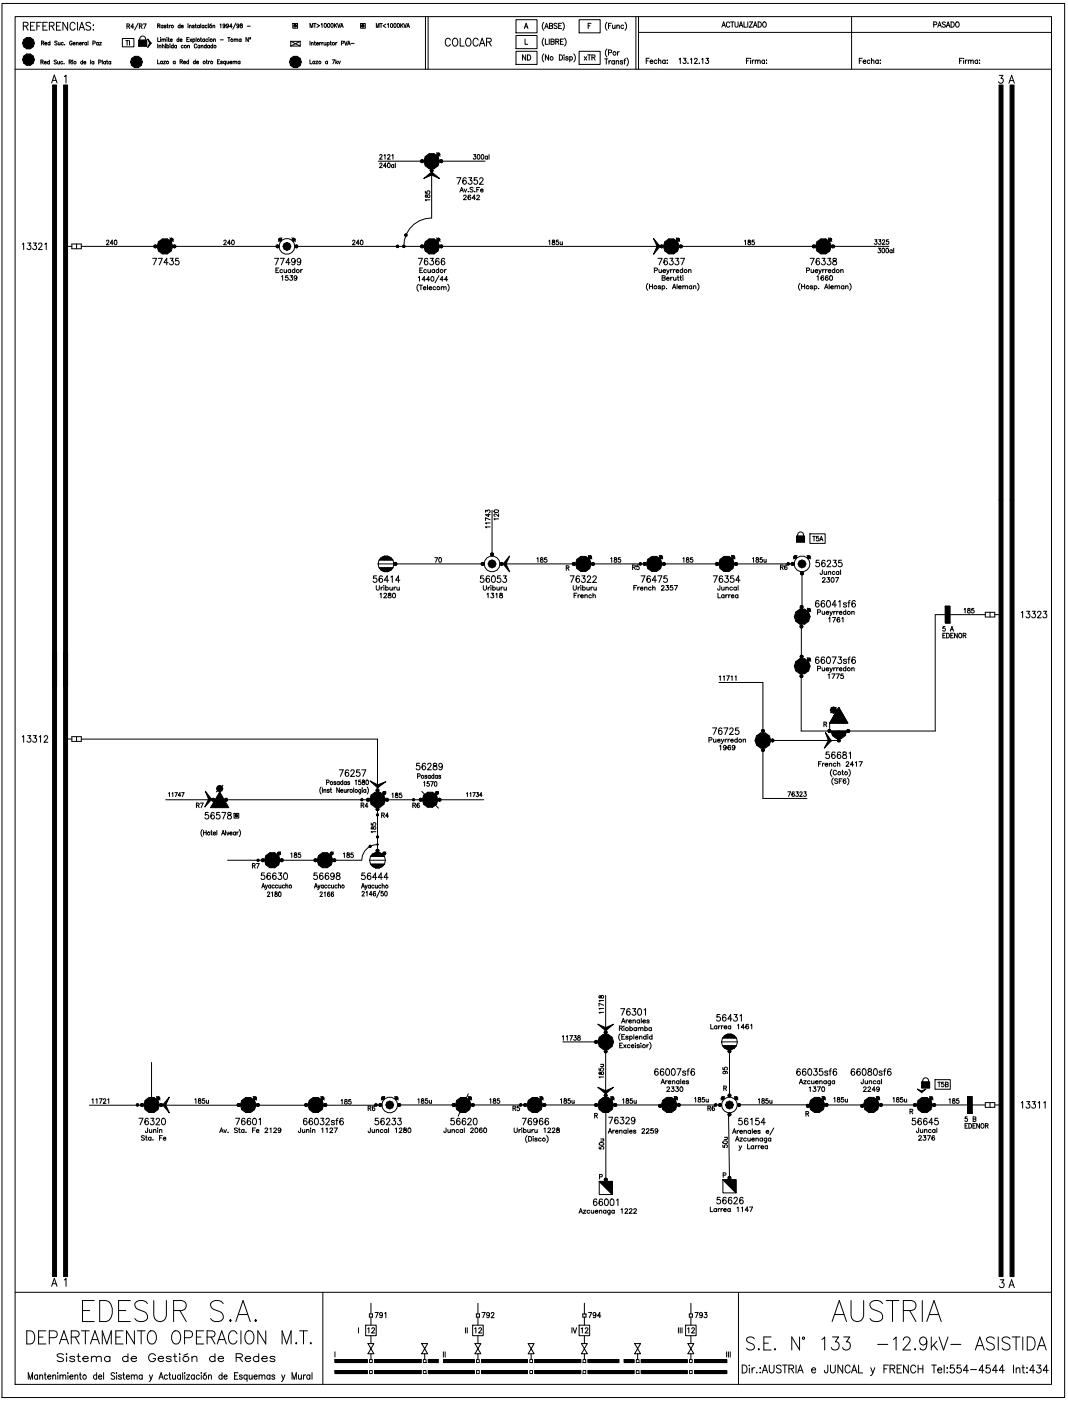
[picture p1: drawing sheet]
<svg xmlns="http://www.w3.org/2000/svg" width="226mm" height="297mm" viewBox="0 0 226 297" stroke-linecap="round" stroke-linejoin="round" font-family="sans-serif">
<g fill="none" stroke="#000" stroke-width=".21">
<path d="M.4 .7h225.3v295.6h-225.3zM3.2 3.5h219.7v290h-219.7zM3.2 14.7h219.7M4.9 5.5l.9-.1 .2-.2-.1-.3-.3-.2h-.7v1.7M5.5 5.5l.5 .9M6.5 5.5h.5M7.4 4.7h-.9v1.7h.9M7.8 5.5h.6M8.7 13.1h.4v-.3l-.4-.1v.9M8.7 4.7h-.9v1.7M8.8 9.1h.4l.1-.3-.5-.1v.8M8.9 13.1l.3 .5"/>
<path d="M9.1 9.1l.2 .4M9.1 5.5h.6M9.4 13.3h.4v-.2a.25 .25 0 0 0-.4 0 .25 .25 0 0 0 .1 .4 .25 .25 0 0 0 .3 0M9.5 9.2h.4v-.1a.25 .25 0 0 0-.3 0 .25 .25 0 0 0 0 .4 .25 .25 0 0 0 .3-.1M10 4.7h-.9v1.7h.9M10.5 13.1a.25 .25 0 0 0-.4 0 .25 .25 0 0 0 0 .4 .25 .25 0 0 0 .4 0M10.5 12.7v.9M10.5 5.5l.8-.1 .2-.2-.1-.3-.3-.2h-.6v1.7M10.6 9.1a.25 .25 0 0 0-.4 0 .25 .25 0 0 0 0 .3 .25 .25 0 0 0 .4 0M10.6 8.7v.8M10.9 17.6l.6-1.7 .6 1.7M11 5.5l.5 .9"/>
<path d="M11.2 17h.7M12 12.9l-.2-.2-.3 .2 .5 .4-.2 .3-.3-.1M12 5.5h.5M12.1 8.8l-.2-.1-.3 .1 .5 .6-.2 .1-.3-.1M12.2 13l.1 .5 .3-.1M12.4 9v.5l.3-.1M12.6 13v.6M12.7 9v.5M12.9 4.7h-.9v1.7h.9M13.3 13.1a.25 .25 0 0 0-.4 0 .25 .25 0 0 0 0 .4 .25 .25 0 0 0 .4 0M13.4 9.1a.25 .25 0 0 0-.3 0 .25 .25 0 0 0 0 .3 .25 .25 0 0 0 .3 0M13.6 13.5h.1"/>
<path d="M13.6 16.2l.4-.3v1.7M13.7 9.5h.1M14.3 4.7v1.7l-1-1.7v1.7M14.7 13.1h.4v-.3l-.4-.1v.9M14.9 13.1l.3 .5M15.3 8.9a.28 .28 0 0 0-.3-.2 .28 .28 0 0 0-.2 .3v.2a.27 .27 0 0 0 .2 .4 .27 .27 0 0 0 .3-.4h-.2M15.4 12.8h.1M15.4 13.1v.5M15.5 9.2h.4v-.1a.25 .25 0 0 0-.3 0 .25 .25 0 0 0 0 .4 .25 .25 0 0 0 .3-.1M15.9 5.1a.55 .55 0 0 0-.6-.4 .55 .55 0 0 0-.5 .7v.4a.55 .55 0 0 0 .5 .6 .55 .55 0 0 0 .6-.4M16.2 9.1l.3-.1 .1 .5M16.2 9v.5"/>
<path d="M16.4 4.7v1.7M16.8 6.4l.5-1.7 .6 1.7M16.8 9.2h.5l-.1-.1a.25 .25 0 0 0-.3 0 .25 .25 0 0 0 0 .4 .25 .25 0 0 0 .4-.1M17 5.8h.7M17.5 9v.5M17.5 13.1a.25 .25 0 0 0-.3 0 .25 .25 0 0 0 0 .4 .25 .25 0 0 0 .3 0M17.5 12.7v.9M17.8 13.3h.4v-.2a.25 .25 0 0 0-.4 0 .25 .25 0 0 0 .1 .4 .25 .25 0 0 0 .3 0M17.8 9l-.3 .2M18.4 9.1a.25 .25 0 0 0-.4 0 .25 .25 0 0 0 0 .3 .25 .25 0 0 0 .4 0M18.4 9v.5M18.7 8.7v.8"/>
<path d="M19.2 12.7v.9M19.2 5a.55 .55 0 0 0-.5-.3 .55 .55 0 0 0-.5 .4l.2 .3 .7 .3 .1 .5a.62 .62 0 0 1-1 0M19.7 9.1h.4v-.4h-.4v.8M19.8 5.3v.1zM19.8 6.2v.2zM19.9 13.1a.25 .25 0 0 0-.4 0 .25 .25 0 0 0 0 .4 .25 .25 0 0 0 .4 0M19.9 13v.6M20.8 9.1a.25 .25 0 0 0-.3 0 .25 .25 0 0 0 0 .3 .25 .25 0 0 0 .3 0M20.8 9v.5M20.9 13.2l.5-.1v-.3l-.5-.1v.9M21.1 9h.4l-.4 .5h.4M21.7 12.7v.9"/>
<path d="M22.4 13.1a.25 .25 0 0 0-.4 0 .25 .25 0 0 0 0 .4 .25 .25 0 0 0 .4 0M22.4 13v.6M22.6 13h.2M22.7 12.7v.7l.2 .2M23.5 13.1a.25 .25 0 0 0-.4 0 .25 .25 0 0 0 0 .4 .25 .25 0 0 0 .4 0M23.5 13v.6M25.9 8.2h2.5v1.7h-2.5zM26.7 8.6h.5M26.9 5.5h.5l.1-.3-.6-.1v1M27 8.6v1M27.2 5.5l.3 .6M27.5 8.6v1"/>
<path d="M28.4 5.7h-.7l.5-.6v1M29.3 4.9l-.8 1.5M29.4 8.5h1.7v1.3h-1.7zM29.5 5.5h.5l.1-.3-.6-.1v1M29.6 8.5a.68 .68 0 0 1 .8-.9l.4 .3 .1 .6M29.8 5.5l.3 .6M30.4 5.1h.6l-.4 1M33.4 5.5l.4-.1 .1-.2-.5-.1v.8M33.4 12.7v.8h.4M33.4 8v.8h.5M33.4 9.3v.9M33.7 5.5l.2 .4"/>
<path d="M33.7 9.8l.4-.1v.5M33.7 9.6v.6M34 8h.1M34 8.3v.5M34.3 8.4l.4-.1v.5M34.3 8.3v.5M34.4 9.8l.4-.1v.5M34.4 9.3v.9M34.4 13.1a.24 .24 0 0 0-.3 0 .24 .24 0 0 0 0 .3 .24 .24 0 0 0 .3 0M34.4 13v.5M34.6 5.5a.25 .25 0 0 0-.4 0 .25 .25 0 0 0 0 .3 .25 .25 0 0 0 .4 0M34.6 5.4v.5"/>
<path d="M34.7 13h.4l-.4 .5h.4M34.7 8.4l.4-.1v.5M35.1 9.4h.1M35.1 9.7v.5M35.2 5.5l-.4-.1v.2l.4 .2-.1 .1-.3-.1M35.4 9.7a.25 .25 0 0 1 .3 0 .25 .25 0 0 1 0 .4 .25 .25 0 0 1-.3 0M35.4 9.3v.9M35.4 5.4h.2M35.4 8h.1M35.4 8.3v.5M35.5 5.1v.7l.2 .1M35.6 8.3h.3"/>
<path d="M35.7 8v.7l.2 .1M35.9 5.4v.5M36 9.4h.1M36.1 9.7v.5M36.1 8.5h.4a.22 .22 0 0 0-.2-.3 .22 .22 0 0 0-.2 .3l.2 .3 .2-.1M36.2 5.4l-.3 .2M36.7 9.7a.25 .25 0 0 0-.3 0 .25 .25 0 0 0 0 .4 .25 .25 0 0 0 .3 0M36.7 9.3v.9M37.1 13.1a.25 .25 0 0 0-.3 0 .25 .25 0 0 0 0 .3 .25 .25 0 0 0 .3 0M37.1 13v.5M37.4 9.7a.25 .25 0 0 0-.3 0 .25 .25 0 0 0 0 .4 .25 .25 0 0 0 .3 0M37.4 9.6v.6"/>
<path d="M37.9 8.4a.25 .25 0 0 0-.3 0 .25 .25 0 0 0 0 .3 .25 .25 0 0 0 .3 0M37.9 8v.8M38.2 8.5h.4a.22 .22 0 0 0-.2-.3 .22 .22 0 0 0-.2 .3l.2 .3 .2-.1M38.2 5.5a.25 .25 0 0 0-.4 0 .25 .25 0 0 0 0 .3 .25 .25 0 0 0 .4 0M38.2 13.1h.4l.1-.3-.5-.1v.8M38.2 5.1v.8M38.4 5.6h.5l-.1-.2a.25 .25 0 0 0-.3 .1 .25 .25 0 0 0 0 .3 .25 .25 0 0 0 .4 0M38.4 13.1l.3 .4M38.9 9.7a.25 .25 0 0 0-.4 0 .25 .25 0 0 0 0 .4 .25 .25 0 0 0 .4 0M38.9 13.2h.4v-.1a.25 .25 0 0 0-.3 0 .25 .25 0 0 0 0 .3 .25 .25 0 0 0 .3 0M39.6 8.4h.3M39.8 9.8l.3-.1 .1 .5"/>
<path d="M39.8 9.6v.6M39.8 5.1h.1M39.9 5.4v.5M40 13.1a.25 .25 0 0 0-.4 0 .25 .25 0 0 0 0 .3 .25 .25 0 0 0 .4 0M40 12.7v.8M40.1 8h-.5v.8h.5M40.2 5.5l.3-.1v.5M40.2 5.4v.5M40.2 8.3l.4 .5M40.6 8.3l-.4 .5M40.9 8.4a.25 .25 0 0 1 .4 0 .25 .25 0 0 1 0 .3 .25 .25 0 0 1-.4 0M40.9 8.3v.8"/>
<path d="M41.2 5.5l-.2-.1-.2 .1 .4 .2v.2l-.4-.1M41.4 5.4h.2M41.4 13.1a.25 .25 0 0 0-.3 0 .25 .25 0 0 0 0 .3 .25 .25 0 0 0 .3 0M41.4 12.7v.8M41.5 5.1v.7l.2 .1M41.6 8v.8M41.7 13.2h.4v-.1a.25 .25 0 0 0-.4 0 .25 .25 0 0 0 0 .3 .25 .25 0 0 0 .4 0M41.7 9.5a.27 .27 0 0 0-.3-.2 .27 .27 0 0 0-.2 .4v.1a.27 .27 0 0 0 .2 .4 .27 .27 0 0 0 .3-.2M42.3 5.5a.25 .25 0 0 0-.4 0 .25 .25 0 0 0 0 .3 .25 .25 0 0 0 .4 0M42.3 5.4v.5M42.4 9.7a.25 .25 0 0 0-.4 0 .25 .25 0 0 0 0 .4 .25 .25 0 0 0 .4 0M42.4 9.6v.6"/>
<path d="M42.5 8.3h.2M42.6 5.1v.8M42.6 8v.7l.2 .1M42.7 9.8l.3-.1v.5M42.7 9.6v.6M43.2 5.5a.25 .25 0 0 0-.3 0 .25 .25 0 0 0 0 .3 .25 .25 0 0 0 .3 0M43.2 5.4v.5M43.4 8.4a.25 .25 0 0 0-.4 0 .25 .25 0 0 0 0 .3 .25 .25 0 0 0 .4 0M43.4 8.3v.5M43.7 13h.3M43.7 9.7a.25 .25 0 0 0-.3 0 .25 .25 0 0 0 0 .4 .25 .25 0 0 0 .3 0M43.7 9.3v.9"/>
<path d="M43.8 12.7v.7l.2 .1M43.9 5.5a.25 .25 0 0 0-.3 0 .25 .25 0 0 0 0 .3 .25 .25 0 0 0 .3 0M44.1 8.4a.25 .25 0 0 0-.4 0 .25 .25 0 0 0 0 .3 .25 .25 0 0 0 .4 0M44.1 5.1h.1M44.2 5.4v.5M44.2 13v.5M44.3 8h.1M44.3 8.3v.5M44.4 9.7a.25 .25 0 0 0-.3 0 .25 .25 0 0 0 0 .4 .25 .25 0 0 0 .3 0M44.4 9.6v.6M44.5 13l-.3 .2M44.8 5.1l-.3 .1"/>
<path d="M45.1 9.7a.25 .25 0 0 0-.4 0 .25 .25 0 0 0 0 .4 .25 .25 0 0 0 .4 0M45.1 9.3v.9M45.1 5.5l.4-.1v.5M45.1 5.4v.5M45.3 8.4l.3-.1 .1 .5M45.3 8.3v.5M46.1 13.1h.3M46.6 12.7h-.5v.8h.5M46.6 5.2l.2-.1v.8M46.7 8.5h.6M47.1 13.1l-.3-.1v.2l.3 .2-.1 .1-.2-.1M47.7 5.4a.23 .23 0 0 1-.3 .1 .23 .23 0 0 1-.1-.3 .23 .23 0 0 1 .4 0l-.1 .7-.3-.1"/>
<path d="M47.8 13.1a.25 .25 0 0 0-.4 0 .25 .25 0 0 0 0 .3 .25 .25 0 0 0 .4 0M47.8 13v.8M48.1 13v.5l.4-.1M48.3 8h.5M48.4 5.4a.23 .23 0 0 1-.3 .1 .23 .23 0 0 1-.1-.3 .23 .23 0 0 1 .4 0l-.1 .7-.3-.1M48.5 13v.5M48.5 8v.8M48.7 13.2h.5l-.1-.1a.25 .25 0 0 0-.3 0 .25 .25 0 0 0 0 .3 .25 .25 0 0 0 .4 0M49.2 5.6h-.5l.3-.5v.8M49.4 13.1l.4-.1v.5M49.4 13v.5M49.6 8.4l.4-.1v.5"/>
<path d="M49.6 8.3v.5M49.8 13.1l.4-.1v.5M50 4.9l-.6 1.3M50 8.4l.4-.1v.5M50.7 5.4a.23 .23 0 0 1-.4 .1 .23 .23 0 0 1-.1-.3 .23 .23 0 0 1 .4 0v.7l-.4-.1M50.9 13.1a.25 .25 0 0 0-.4 0 .25 .25 0 0 0 0 .3 .25 .25 0 0 0 .4 0M50.9 13v.5M51 5.1l-.1 .2a.43 .43 0 0 1 .4 .6h-.2a.27 .27 0 0 1-.2-.3 .27 .27 0 0 1 .4-.2v-.3zM51.1 8.4a.24 .24 0 0 0-.3 0 .24 .24 0 0 0 0 .3 .24 .24 0 0 0 .3 0M51.1 8.3v.5M52.4 5.6h.7M52.7 8v.8l-.5-.8v.8"/>
<path d="M52.9 8.3h.2M61.6 8.8l2 1M61.6 8.8v1M61.6 8.8h2M61.6 9.8h2M62.1 5h1v1h-1zM63.6 8.8l-2 1M63.6 8.8v1M65.7 12.7v.8h.4M65.7 8.7v.9M65.7 5.8v-.8l.3 .8 .3-.8v.8M66 9.2l.4-.2v.6"/>
<path d="M66 9v.6M66.5 5h.5M66.6 9h.3M66.7 13.1a.25 .25 0 0 0-.3 0 .25 .25 0 0 0 0 .3 .25 .25 0 0 0 .3 0M66.7 13v.5M66.7 8.7v.7l.2 .2M66.7 5v.8M67 13h.4l-.4 .5h.4M67.1 9.2h.4v-.1a.25 .25 0 0 0-.4 0 .25 .25 0 0 0 .1 .4 .25 .25 0 0 0 .3-.1M67.2 5.1l.5 .4-.5 .3M67.8 9v.6M68.1 9l-.3 .2"/>
<path d="M68.1 5.1l.2-.1v.8M68.2 9v.6M68.5 9l-.3 .2M68.7 9v.5l.4-.1M68.8 5a.38 .38 0 0 1 .4 .4 .38 .38 0 0 1-.4 .4zM69.1 9v.6M69.4 9.1a.25 .25 0 0 1 .3 0 .25 .25 0 0 1 0 .4 .25 .25 0 0 1-.3-.1M69.4 9v.8M69.4 13.1a.25 .25 0 0 0-.3 0 .25 .25 0 0 0 0 .3 .25 .25 0 0 0 .3 0M69.4 13v.5M69.5 5a.38 .38 0 0 1 .4 .4 .38 .38 0 0 1-.4 .4zM70 9h.2"/>
<path d="M70.1 8.7v.7l.2 .2M70.3 5a.38 .38 0 0 1 .3 .4 .38 .38 0 0 1-.3 .4l-.2-.3zM70.4 12.7h.5l-.3 .8M70.9 5v.8M71.1 5.3l.3 .5M71.2 9v.6M71.2 12.7v.8M71.3 13.2l.3 .3M71.4 5l-.5 .5M71.5 9l-.3 .2M71.5 5l.3 .8 .3-.8M71.6 13l-.4 .4"/>
<path d="M71.7 13l.2 .5 .3-.5M72.2 5.8l.3-.8 .3 .8M72.3 5.5h.4M72.4 9.2l.4-.1 .1-.3-.5-.1v.9M73 8.7l.3 .9 .3-.9M73.7 9.6l.3-.9 .3 .9M73.8 9.3h.3M74.4 9.2h.7M76.4 5h1v1h-1zM79.8 5.8v-.8l.3 .8 .3-.8v.8M80.5 5h.5M80.8 5v.8"/>
<path d="M81.8 5.1l-.6 .4 .6 .3M82.2 5.2l.1-.2v.8M82.9 5a.38 .38 0 0 1 .4 .4 .38 .38 0 0 1-.4 .4zM83.6 5a.38 .38 0 0 1 .4 .4 .38 .38 0 0 1-.4 .4zM84.3 5a.38 .38 0 0 1 .4 .4 .38 .38 0 0 1-.4 .4l-.1-.3zM84.9 5v.8M85.1 5.3l.3 .5M85.4 5l-.5 .5M85.6 5l.3 .8 .3-.8M86.2 5.8l.3-.8 .3 .8M86.3 5.5h.4M90.2 3.5v11.2"/>
<path d="M90.8 3.5v11.2M95.5 8.5a.55 .55 0 0 0-.7-.4 .55 .55 0 0 0-.4 .6v.4a.55 .55 0 0 0 .4 .7 .55 .55 0 0 0 .7-.4M96.2 8.2a.78 .78 0 0 1 .9 .4 .78 .78 0 0 1-.2 .9l-.1 .2a.78 .78 0 0 1-.9-.4 .78 .78 0 0 1 .2-1zM97.6 8.1v1.7h.8M99 8.2a.58 .58 0 0 1 .9 .5v.4a.58 .58 0 0 1-.6 .7 .58 .58 0 0 1-.6-.7l.1-.6zM101.4 8.5a.55 .55 0 0 0-.7-.4 .55 .55 0 0 0-.4 .6v.4a.55 .55 0 0 0 .4 .7 .55 .55 0 0 0 .7-.4M101.6 9.8l.6-1.7 .6 1.7M101.9 9.2h.7M103.2 8.9l.8-.1 .2-.2-.1-.3-.3-.2h-.6v1.7M103.7 8.9l.5 .9M109.4 7.5h4.5v2.8h-4.5zM109.4 10.9h4.5v2.8h-4.5z"/>
<path d="M109.4 4.2h4.5v2.8h-4.5zM111.2 6.1l.3-1.2 .4 1.2M111.3 8.3v1.1h.6M111.3 5.7h.5M111.5 11.6v1.1l-.7-1.1v1.1M111.8 11.6a.57 .57 0 0 1 .7 .6 .57 .57 0 0 1-.7 .5zM115.3 11.4a1.23 1.23 0 0 0 0 1.7M115.3 8.1a1.23 1.23 0 0 0 0 1.7M115.3 4.7a1.23 1.23 0 0 0 0 1.7M115.5 6.1l.4-1.2 .3 1.2M115.6 8.3v1.1h.6M115.6 5.7h.5"/>
<path d="M116.3 11.6v1.1l-.7-1.1v1.1M116.4 8.3v1.1M116.5 5.5l.6 .1 .1 .2-.3 .3h-.4v-1.2l.6 .1 .1 .3-.3 .2M116.8 8.8l.6 .1 .1 .3-.2 .2h-.5v-1.1l.6 .1 .1 .2-.2 .2M117.8 8.8h.6v-.4l-.6-.1v1.1M118.1 5.1l-.2-.2-.5 .2 .1 .3 .6 .3-.2 .4-.5-.2M118.2 8.8l.3 .6M118.4 5.5h.4M118.6 11.6a.57 .57 0 0 1 .7 .6 .57 .57 0 0 1-.7 .5zM118.8 8.8h.4M119.1 4.9h-.7v1.2h.7M119.3 4.7a1.24 1.24 0 0 1 0 1.7"/>
<path d="M119.5 8.3h-.7v1.1h.7M119.5 11.7h.1M119.6 12.1v.6M119.7 8.1a1.23 1.23 0 0 1 0 1.7M120.5 12.2l-.2-.2-.3 .1v.2l.5 .3-.2 .1-.4-.1M120.8 12.2a.33 .33 0 0 1 .5-.1 .33 .33 0 0 1 0 .5 .33 .33 0 0 1-.5 0M120.8 12v1.1M121.6 11.4a1.23 1.23 0 0 1 0 1.7M122.8 10.9h4.4v2.8h-4.4zM122.8 4.2h4.4v2.8h-4.4zM123.9 12l.5 .7M124.4 12l-.5 .7"/>
<path d="M124.6 11.6h.6M124.7 5.5h.4M124.9 11.6v1.1M125.3 4.9h-.6v1.2M125.5 12.2l.6-.1v-.4l-.6-.1v1.1M125.8 12.2l.4 .5M128.2 12.5h.7M128.5 12.5v1.1M128.7 10.4a1.23 1.23 0 0 0 0 1.7M128.7 4.7a1.23 1.23 0 0 0 0 1.7M129 11.2l.6-.1v-.4l-.6-.1v1.1M129 5.5h.4"/>
<path d="M129.1 12.9v.7M129.5 12.9h-.2l-.2 .3M129.6 4.9h-.6v1.2M129.9 5.3v.7l.3 .1 .2-.3M130.3 13a.33 .33 0 0 0-.5 0 .33 .33 0 0 0 0 .5 .33 .33 0 0 0 .5-.1M130.3 12.9v.7M130.4 5.3v.8M130.6 13.1l.3-.2h.2l.1 .7M130.6 12.9v.7M130.8 5.5l.2-.2 .3 .1v.7M130.8 5.3v.8M130.9 11v.7"/>
<path d="M131.3 11h-.2l-.2 .3M132 13l-.2-.1-.3 .1 .5 .3v.2l-.3 .1-.2-.2M132.2 5.5a.33 .33 0 0 0-.5-.1 .33 .33 0 0 0 0 .5 .33 .33 0 0 0 .5 0M132.3 12.9h.3M132.5 4.7a1.23 1.23 0 0 1 0 1.7M132.6 12.5l-.2 .2v.9M132.9 12.3a1.23 1.23 0 0 1 0 1.7M134.8 3.5v11.2M135.4 6.9h87.5M135.4 3.5v11.2M137 12.9h.4M137.6 12.4h-.6v1.1"/>
<path d="M137.8 13h.6a.29 .29 0 0 0-.3-.3 .29 .29 0 0 0-.3 .3l.3 .5 .3-.2M139.3 12.9a.33 .33 0 0 0-.5 0 .33 .33 0 0 0 0 .4 .33 .33 0 0 0 .5 0M139.6 12.9l.2-.2 .3 .1v.7M139.6 12.4v1.1M141 12.9a.33 .33 0 0 0-.5 0 .33 .33 0 0 0 0 .4 .33 .33 0 0 0 .5 0M141 12.7v.8M141.5 12.7v.1zM141.5 13.4h.1M144 12.6l.2-.2v1.1M144.9 12.4h.5l-.3 .4a.35 .35 0 0 1 .3 .5 .35 .35 0 0 1-.6 0M145.9 13.4h.1M146.4 12.6l.2-.2v1.1"/>
<path d="M147.2 12.6l.2-.2 .4 .2-.6 .9h.7M148.2 13.4h.1M148.8 12.6l.2-.2v1.1M149.7 12.4h.5l-.3 .4a.35 .35 0 0 1 .3 .5 .35 .35 0 0 1-.6 0M153 5.8l.4-1.2 .4 1.2M153.2 5.4h.5M154.7 4.9a.37 .37 0 0 0-.4-.3 .37 .37 0 0 0-.3 .5v.2a.37 .37 0 0 0 .3 .5 .37 .37 0 0 0 .4-.3M154.9 4.6h.7M155.2 4.6v1.2M155.8 4.6v.8l.3 .4 .3-.2 .1-1M156.7 5.8l.4-1.2 .4 1.2M156.9 5.4h.4"/>
<path d="M157.7 4.6v1.2h.6M158.3 12.9h.3M158.5 4.6v1.2M158.9 4.6h.6l-.6 1.2h.6M158.9 12.4h-.6v1.1M159.1 12.4h.1M159.1 12.8v.7M159.5 12.7v.8M159.7 5.8l.4-1.2 .4 1.2M159.9 5.4h.5M159.9 12.7l-.3 .1-.1 .2M160.1 12.9l.3-.2 .2 .1 .1 .7"/>
<path d="M160.1 12.7v.8M160.7 12.9l.2-.2 .2 .1 .1 .7M160.7 4.6a.57 .57 0 0 1 .7 .6 .57 .57 0 0 1-.7 .6zM161.9 4.7a.51 .51 0 0 1 .6 .5 .51 .51 0 0 1-.6 .5l-.2-.4zM162.1 12.9a.33 .33 0 0 0-.5 0 .33 .33 0 0 0 0 .4 .33 .33 0 0 0 .5 0M162.1 12.7v.8M162.5 12.7v.1zM162.5 13.4h.1M180.5 3.5v11.2M182.2 12.9h.4M182.8 12.4h-.6v1.1M183 13h.6l-.1-.2a.33 .33 0 0 0-.4 .1 .33 .33 0 0 0 0 .5 .33 .33 0 0 0 .5-.1"/>
<path d="M184.4 12.9a.33 .33 0 0 0-.4 0 .33 .33 0 0 0 0 .4 .33 .33 0 0 0 .4 0M184.8 12.9l.2-.2 .2 .1 .1 .7M184.8 12.4v1.1M186.2 12.9a.33 .33 0 0 0-.5 0 .33 .33 0 0 0 0 .4 .33 .33 0 0 0 .5 0M186.2 12.7v.8M186.6 12.7v.1zM186.6 13.4h.1M198 5.2h.5l.1-.4-.6-.2v1.2M198.8 5.8l.4-1.2 .4 1.2M199 5.4h.4M200.4 4.8l-.2-.2-.4 .2 .1 .3 .5 .3-.2 .4-.4-.2M200.6 5.8l.4-1.2 .4 1.2"/>
<path d="M200.8 5.4h.4M201.6 4.6a.57 .57 0 0 1 .7 .6 .57 .57 0 0 1-.7 .6zM202.8 4.7a.51 .51 0 0 1 .6 .5 .51 .51 0 0 1-.6 .5l-.2-.4zM203.4 12.9h.4M204.1 12.4h-.7v1.1M204.2 12.4h.1M204.3 12.8v.7M204.7 12.7v.8M205.1 12.7l-.3 .1-.1 .2M205.3 12.9l.2-.2 .3 .1v.7M205.3 12.7v.8M205.8 12.9l.3-.2 .2 .1 .1 .7"/>
<path d="M207.3 12.9a.33 .33 0 0 0-.5 0 .33 .33 0 0 0 0 .4 .33 .33 0 0 0 .5 0M207.3 12.7v.8M207.7 12.7v.1zM207.7 13.4h.1M211.8 16h.8l-.4 .6a.52 .52 0 0 1 .4 .8 .52 .52 0 0 1-.9-.1M213.9 17.6l.6-1.6 .6 1.6M214.1 17.1h.7M80.2 34.2h22.6M80.5 34.8l.2-.2 .3 .2-.5 .7h.6M80.5 33l.2-.2 .3 .2-.5 .7h.6M81.4 33l.2-.2v.9M81.9 35.2h-.6l.4-.6v.9"/>
<path d="M82.2 33l.2-.2 .3 .2-.6 .7h.6M82.3 34.6a.48 .48 0 0 1 .5 .4 .48 .48 0 0 1-.3 .5l-.3-.1zM83.1 33l.2-.2v.9M83.5 35a.29 .29 0 0 0-.4 0 .29 .29 0 0 0 0 .4 .29 .29 0 0 0 .4 0M83.5 34.9v.6M83.8 34.6v.9M91.5 34.2v12a5.9 5.9 0 0 0-5.9 6M92.6 32.4l.7 .7M96.9 37.7h.8l-.6 1.4M98.8 37.9v-.2a.39 .39 0 0 0-.6 .2v1a.39 .39 0 0 0 .6 0 .39 .39 0 0 0-.1-.6 .39 .39 0 0 0-.6 .3M99.4 37.7h.6l-.3 .5a.44 .44 0 0 1 .3 .7 .44 .44 0 0 1-.8-.1M100.3 39.9l-.2-.2-.5 .2 .1 .2 .6 .3-.2 .3-.5-.1"/>
<path d="M100.4 32.8h.5l-.3 .3a.31 .31 0 0 1 .3 .5 .31 .31 0 0 1-.6 0M101.2 37.7h-.6l-.1 .6a.45 .45 0 0 1 .7 0 .45 .45 0 0 1-.1 .6 .45 .45 0 0 1-.7-.1M101.3 32.8a.48 .48 0 0 1 .5 .4 .48 .48 0 0 1-.3 .5l-.3-.1zM101.7 39.7h-.6v1M101.7 38l.2-.3h.3l.2 .2-.2 .5-.6 .7h.9M102.1 32.8a.48 .48 0 0 1 .6 .4 .48 .48 0 0 1-.4 .5l-.3-.1zM103.3 33.2a.29 .29 0 0 0-.4 0 .29 .29 0 0 0 0 .4 .29 .29 0 0 0 .4 0M103.3 33.1v.6M103.7 32.8v.9M4.7 51.8l.3-.3v1.4M5.9 51.5h.6l-.3 .6a.44 .44 0 0 1 .3 .6 .44 .44 0 0 1-.8-.1M7.1 51.5h.6l-.4 .6a.44 .44 0 0 1 .4 .6 .44 .44 0 0 1-.8-.1"/>
<path d="M8.2 51.9l.2-.4 .4 .1 .1 .2-.2 .4-.6 .7h.9M9.5 51.8l.3-.3v1.4M13.9 52.2h1.3M15.2 51.7h2v1h-2zM16.2 51.7v1M17.2 52.2h42M22.6 51.1l.1-.2 .4 .2-.6 .8h.6M24 51.6h-.6l.4-.7v1M24.3 51a.48 .48 0 0 1 .6 .3 .48 .48 0 0 1-.4 .6l-.2-.2zM32.4 54.8h.8l-.6 1.4M33.6 54.8h.8l-.6 1.4M35.6 55.7h-.9l.6-.9v1.4"/>
<path d="M36 50.4l.8 .8M36.1 54.8h.6l-.3 .5a.44 .44 0 0 1 .3 .7 .44 .44 0 0 1-.8-.1M37.9 54.8h-.6l-.1 .6a.45 .45 0 0 1 .7 0 .45 .45 0 0 1-.1 .6 .45 .45 0 0 1-.7-.1M47.5 51.1l.1-.2 .4 .2-.6 .8h.6M48.9 51.6h-.6l.4-.7v1M49.2 51a.48 .48 0 0 1 .6 .3 .48 .48 0 0 1-.4 .6l-.3-.2zM58.2 54.8h.8l-.6 1.4M58.5 57.3h.4M59.1 56.8h-.6v1h.6M59.4 54.8h.8l-.6 1.4M59.7 58.6l.2-.1v.9M59.8 50.4l-.8 .8"/>
<path d="M59.9 57.3a.31 .31 0 0 0-.5-.1 .31 .31 0 0 0 0 .5 .31 .31 0 0 0 .5 0M60.2 57.2l.1 .6h.2l.2-.2M60.7 57.2v.6M61 58.5h-.4l-.1 .4a.34 .34 0 0 1 .5 0 .34 .34 0 0 1 0 .5 .34 .34 0 0 1-.5-.2M61.5 55.7h-.9l.6-.9v1.4M61.5 58.5h.5l-.3 .3a.32 .32 0 0 1 .3 .5 .32 .32 0 0 1-.6-.1M61.6 57.3a.31 .31 0 0 0-.4-.1 .31 .31 0 0 0 0 .5 .31 .31 0 0 0 .4 0M61.6 57.2v.6M61.9 50.4l.7 .8M62.5 57.3a.31 .31 0 0 0-.5-.1 .31 .31 0 0 0 0 .5 .31 .31 0 0 0 .5 0M62.5 56.8v1M62.5 52.2h126"/>
<path d="M62.6 55.2a.39 .39 0 0 1-.6 .3 .39 .39 0 0 1-.1-.6 .39 .39 0 0 1 .6 .1l.1 .2a.65 .65 0 0 1-.5 1l-.2-.2M62.9 58.8a.3 .3 0 0 1-.4 .2 .3 .3 0 0 1-.1-.4 .3 .3 0 0 1 .5 0l-.1 .8-.4-.1M63.8 57.2v.6M63.8 55.2a.39 .39 0 0 1-.6 .3 .39 .39 0 0 1-.1-.6 .39 .39 0 0 1 .6 .1l.1 .2a.66 .66 0 0 1-.5 1l-.3-.2M64.1 57.2l-.3 .2M74.8 51.1l.1-.2 .4 .2-.6 .8h.6M76.2 51.6h-.7l.5-.7v1M76.5 51a.48 .48 0 0 1 .5 .3 .48 .48 0 0 1-.3 .6l-.3-.2zM88.7 58.8l.2-.2v1M88.7 54.8h.8l-.6 1.4M89 57.3h.4M89.6 56.8h-.6v1h.6"/>
<path d="M90.2 40.5v.4l.4 .1a.32 .32 0 0 1 0-.5 .32 .32 0 0 1 .5 .1 .32 .32 0 0 1-.1 .4M90.2 59.3h-.7l.5-.7v1M90.2 41.4v.4h.3a.39 .39 0 0 1 .2-.4 .39 .39 0 0 1 .4 0v.1a.32 .32 0 0 1-.3 .4 .32 .32 0 0 1-.3-.5zM90.4 57.3a.31 .31 0 0 0-.5-.1 .31 .31 0 0 0 0 .5 .31 .31 0 0 0 .5 0M90.7 55l-.1-.2a.39 .39 0 0 0-.6 .2v1a.39 .39 0 0 0 .6 0 .39 .39 0 0 0-.1-.6 .39 .39 0 0 0-.5 .3M90.7 57.2l.1 .6h.2l.2-.2M91.1 59.3h-.7l.5-.7v1M91.1 42.4h-.9l.2 .2M91.2 54.8h.7l-.4 .5a.44 .44 0 0 1 .4 .7 .44 .44 0 0 1-.8-.1M91.2 57.2v.6M91.5 58.7a.45 .45 0 0 1 .5 .4 .45 .45 0 0 1-.5 .5l-.2-.4zM92.1 57.3a.31 .31 0 0 0-.4-.1 .31 .31 0 0 0 0 .5 .31 .31 0 0 0 .4 0"/>
<path d="M92.1 57.2v.6M92.6 50.4l.7 .8M93 57.3a.31 .31 0 0 0-.5-.1 .31 .31 0 0 0 0 .5 .31 .31 0 0 0 .5 0M93 56.8v1M93.1 55l-.1-.2a.39 .39 0 0 0-.6 .2v1a.39 .39 0 0 0 .6 0 .39 .39 0 0 0-.1-.6 .39 .39 0 0 0-.5 .3M93.1 58.5l-.9 1.4M94 59.3h-.7l.5-.7v1M94.3 57.2v.6M94.3 55l-.1-.2a.39 .39 0 0 0-.6 .2v1a.39 .39 0 0 0 .6 0 .39 .39 0 0 0-.1-.6 .39 .39 0 0 0-.6 .3M94.6 57.2l-.3 .2M94.9 59.3h-.7l.5-.7v1M97.5 40.7l.4-1 .3 1"/>
<path d="M97.6 40.4h.5M98.3 41.6l.2-.2 .3 .2-.6 .7h.7M98.4 40.1l.3 .6 .2-.6M99.3 40.6h.1M99.8 41.5l-.1-.1a.44 .44 0 0 0-.5 .4 .44 .44 0 0 0 .5 .5 .3 .3 0 0 0 0-.5 .3 .3 0 0 0-.5 .2M100.7 40.6h.1M100.8 42h-.7l.5-.6v.9M101.1 41.6l.2-.2 .3 .2-.6 .7h.7M101.1 40.2h.4M101.9 40.3h.5a.31 .31 0 0 0-.3-.2 .31 .31 0 0 0-.3 .3 .31 .31 0 0 0 .3 .3l.3-.1M116.3 51.1l.2-.2v1M117.1 51v.2a.39 .39 0 0 1 .5 .2 .39 .39 0 0 1-.1 .4l-.2 .1a.32 .32 0 0 1-.2-.4 .32 .32 0 0 1 .4-.2v-.3z"/>
<path d="M118.4 50.9h-.4l-.1 .4a.32 .32 0 0 1 .5 0 .32 .32 0 0 1-.1 .5 .32 .32 0 0 1-.4-.1M118.8 51.2v.6l.2 .1 .2-.2M119.2 51.2v.7M138.7 57.3h.6v-.4l-.6-.1v1M139.5 54.8h.8l-.6 1.4M139.7 57.2l.1 .6h.2l.2-.2M140.2 57.2v.6M140.4 58.9l.6 .1v.2l-.2 .2h-.4v-.9h.6v.3l-.2 .1M140.5 57.4h.6a.31 .31 0 0 0-.3-.2 .31 .31 0 0 0-.3 .3 .31 .31 0 0 0 .3 .3l.3-.1M141.3 59.1h.6a.31 .31 0 0 0-.4-.3 .31 .31 0 0 0-.2 .3 .31 .31 0 0 0 .2 .3l.4-.1M141.3 57.2l.3 .6M141.5 55l-.1-.2a.39 .39 0 0 0-.6 .2v1a.39 .39 0 0 0 .6 0 .39 .39 0 0 0-.1-.6 .39 .39 0 0 0-.5 .3"/>
<path d="M141.9 57.2l-.4 .8-.2 .1M142 54.8h.7l-.4 .5a.44 .44 0 0 1 .4 .7 .44 .44 0 0 1-.8-.1M142.2 57.2v.6M142.2 58.8v.6M142.5 57.2l-.3 .2M142.6 58.8l-.4 .3M142.8 57.2v.6M142.8 58.8v.6h.3l.2-.2M143.2 57.2l-.4 .2M143.2 54.8h.7l-.4 .5a.44 .44 0 0 1 .4 .7 .44 .44 0 0 1-.8-.1M143.3 58.8v.6M143.3 57.4h.6a.31 .31 0 0 0-.3-.2 .31 .31 0 0 0-.3 .3 .31 .31 0 0 0 .3 .3l.3-.1"/>
<path d="M143.4 50.4l.7 .8M143.6 58.8h.3M143.7 58.5v.7l.3 .2M144.1 58.8h.4M144.3 58.5v.7l.2 .2M144.3 54.8h.8l-.6 1.4M144.7 57.3a.31 .31 0 0 0-.4-.1 .31 .31 0 0 0 0 .5 .31 .31 0 0 0 .4 0M144.7 56.8v1M144.8 58.5h.1M144.8 58.8v.6M146 57.3l.2-.1h.2l.1 .6M146 57.2v.6"/>
<path d="M157.8 51.1l.2-.2v1M158.6 51v.2a.4 .4 0 0 1 .5 .2 .4 .4 0 0 1 0 .4l-.2 .1a.32 .32 0 0 1-.4-.3 .32 .32 0 0 1 .5-.3l.1-.3zM159.9 50.9h-.4l-.1 .4a.32 .32 0 0 1 .5 0 .32 .32 0 0 1-.1 .5 .32 .32 0 0 1-.4-.1M171 57.3h.5l.1-.4-.6-.1v1M171.8 54.8h.8l-.6 1.4M172 57.2v.6h.2l.3-.2M172.5 57.2v.6M172.8 57.4h.6a.31 .31 0 0 0-.4-.2 .31 .31 0 0 0-.3 .3 .31 .31 0 0 0 .3 .3l.4-.1M173.2 58.6l.3-.1v.9M173.6 57.2l.3 .6M173.7 55v-.2a.39 .39 0 0 0-.6 .2v1a.39 .39 0 0 0 .6 0 .39 .39 0 0 0-.1-.6 .39 .39 0 0 0-.6 .3M174.1 57.2l-.3 .8-.3 .1"/>
<path d="M174.3 54.8h.6l-.3 .5a.44 .44 0 0 1 .3 .7 .44 .44 0 0 1-.8-.1M174.4 57.2v.6M174.6 58.6v-.1a.44 .44 0 0 0-.6 .4 .44 .44 0 0 0 .5 .5 .3 .3 0 0 0 0-.5 .3 .3 0 0 0-.4 .2M174.8 57.2l-.4 .2M175 57.2v.6M175.4 57.2l-.4 .2M175.5 54.8h.6l-.3 .5a.44 .44 0 0 1 .3 .7 .44 .44 0 0 1-.8-.1M175.5 58.6v-.1a.44 .44 0 0 0-.5 .4 .44 .44 0 0 0 .4 .5 .3 .3 0 0 0 0-.5 .3 .3 0 0 0-.4 .2M175.6 57.4h.5a.31 .31 0 0 0-.3-.2 .31 .31 0 0 0-.3 .3 .31 .31 0 0 0 .3 .3l.3-.1M175.6 50.4l.8 .8M176 58.5a.45 .45 0 0 1 .5 .4 .45 .45 0 0 1-.5 .5l-.1-.4zM176.7 54.8v.4a.56 .56 0 0 1 .6 .3 .56 .56 0 0 1 0 .6l-.5 .1a.46 .46 0 0 1-.2-.6 .46 .46 0 0 1 .5-.3l.2-.2v-.3z"/>
<path d="M177 57.3a.31 .31 0 0 0-.5-.1 .31 .31 0 0 0 0 .5 .31 .31 0 0 0 .5 0M177 56.8v1M178.2 57.3l.3-.1h.2v.6M178.2 57.2v.6M185.4 50.8h.5l-.2 .4a.31 .31 0 0 1 .2 .5 .31 .31 0 0 1-.5-.1M186.2 52.6h.5l-.3 .4a.31 .31 0 0 1 .3 .5 .31 .31 0 0 1-.6-.1M186.3 50.8h.4l-.2 .4a.31 .31 0 0 1 .2 .5 .31 .31 0 0 1-.5-.1M187.1 51.1l.1-.3 .4 .2-.6 .8h.6M187.1 52.7a.48 .48 0 0 1 .5 .3 .48 .48 0 0 1-.3 .6l-.3-.2zM187.9 52.7a.48 .48 0 0 1 .6 .3 .48 .48 0 0 1-.4 .6l-.3-.2zM188.4 50.8h-.4l-.1 .4a.32 .32 0 0 1 .5 .1 .32 .32 0 0 1-.1 .4 .32 .32 0 0 1-.4-.1M189.1 53.1a.29 .29 0 0 0-.4 0 .29 .29 0 0 0 0 .4 .29 .29 0 0 0 .4 0"/>
<path d="M189.1 53v.6M189.5 52.6v1M88.7 60.3a1 1 0 0 0 0 1.5M88.9 60.5h.7M89.2 60.5v.9M89.7 61.1h.6a.33 .33 0 0 0-.5-.2 .33 .33 0 0 0 0 .5 .33 .33 0 0 0 .5-.1M90.6 60.5v.9M91 61.1h.5a.33 .33 0 0 0-.5-.2 .33 .33 0 0 0 0 .5 .33 .33 0 0 0 .5-.1M92.4 60.9a.31 .31 0 0 0-.5 0 .31 .31 0 0 0 0 .4 .31 .31 0 0 0 .5 0M93.6 61l.2-.2h.2l.1 .6M93.6 60.8v.6M94.1 61l.2-.2h.2l.1 .6"/>
<path d="M94.9 60.3a1 1 0 0 1 0 1.5M137.4 60.1a1 1 0 0 0 0 1.5M137.7 60.3v.9M137.7 60.7h.6M138.3 60.3v.9M140.1 60.7l-.5-.1v.2l.5 .3-.2 .1-.4-.1M140.4 60.7a.31 .31 0 0 1 .4 0 .31 .31 0 0 1 0 .4 .31 .31 0 0 1-.4 0M140.4 60.6v1M141.3 61.2h.1M142.6 61.2l.3-.9 .4 .9M142.7 60.9h.5M143.5 60.3v.9"/>
<path d="M143.9 60.9h.5a.31 .31 0 0 0-.3-.3 .31 .31 0 0 0-.3 .3 .31 .31 0 0 0 .3 .3l.3-.1M144.8 60.8l.2-.2h.2l.1 .6M144.8 60.6v.6M145.3 60.8l.2-.2h.2l.1 .6M146.7 60.7a.31 .31 0 0 0-.5 0 .31 .31 0 0 0 0 .4 .31 .31 0 0 0 .5 0M146.7 60.6v.6M147 60.8l.3-.2h.2v.6M147 60.6v.6M147.9 60.1a1 1 0 0 1 0 1.5M169.6 60.1a1 1 0 0 0 0 1.5M169.9 60.7h.7M169.9 60.3v.9"/>
<path d="M170.6 60.3v.9M172.3 60.7l-.5-.1v.2l.5 .3-.2 .1-.3-.1M172.6 60.7a.31 .31 0 0 1 .5 0 .31 .31 0 0 1 0 .4 .31 .31 0 0 1-.5 0M172.6 60.6v1M173.6 61.2h.1M174.8 61.2l.4-.9 .4 .9M175 60.9h.4M175.8 60.3v.9M176.1 60.9h.6a.31 .31 0 0 0-.4-.3 .31 .31 0 0 0-.2 .3 .31 .31 0 0 0 .3 .3l.3-.1M177 60.8l.2-.2h.3v.6M177 60.6v.6M177.5 60.8l.2-.2h.3v.6"/>
<path d="M178.9 60.7a.31 .31 0 0 0-.4 0 .31 .31 0 0 0 0 .4 .31 .31 0 0 0 .4 0M178.9 60.6v.6M179.3 60.8l.2-.2h.2l.1 .6M179.3 60.6v.6M180.1 60.1a1 1 0 0 1 0 1.5M80.2 119.6h.1M80.4 118.7h2.9M80.5 119.6h.2M80.8 119.6h.2M81.1 119.6h.2M81.4 119.6h.2M81.7 119.6h.2"/>
<path d="M82 119.6h.3M82.4 119.6h.2M82.7 119.6h.2M83 119.6h.2M83.3 119.6h19.3M92.2 118.2h.6l-.5 1M93.1 118.3a.48 .48 0 0 1 .6 .4 .48 .48 0 0 1-.3 .5l-.3-.2zM102.9 108.6v-.4l.4 .2a.31 .31 0 0 1 .5-.2 .31 .31 0 0 1-.1 .5M103.6 108.9v.6l-.7-.4h1M103.9 111.7h-1l.2 .2M103.9 110.9h-1l.2 .2M103.9 110.2l-1-.4v.6"/>
<path d="M104.3 108.2v9.7M104.8 108.2a.48 .48 0 0 1 .6-.2 .48 .48 0 0 1 .3 .5 .48 .48 0 0 1-.6 .2 .48 .48 0 0 1-.3-.5zM105.7 110h-1l.2 .2M105.7 108.9v.6l-.8-.5-.2 .3 .3 .2M106 119.6h62.4M113.8 118.4l.3-.2v1M114.6 118.3v.3a.39 .39 0 0 1 .5 .1 .39 .39 0 0 1 0 .5h-.2a.32 .32 0 0 1-.4-.3 .32 .32 0 0 1 .5-.3l.1-.3zM115.9 118.2h-.4l-.1 .5a.32 .32 0 0 1 .5 0 .32 .32 0 0 1 0 .4 .32 .32 0 0 1-.5-.1M124.7 117.7l.8 .8M129.5 118.4l.2-.2v1M130.3 118.3v.3a.39 .39 0 0 1 .4 .1 .39 .39 0 0 1 0 .5h-.1a.32 .32 0 0 1-.4-.3 .32 .32 0 0 1 .4-.3l.1-.3zM131.5 118.2h-.4v.5a.32 .32 0 0 1 .4 0 .32 .32 0 0 1 0 .4 .32 .32 0 0 1-.5-.1"/>
<path d="M135.5 119.8h-.5v.4a.32 .32 0 0 1 .5 0 .32 .32 0 0 1-.1 .5 .32 .32 0 0 1-.4-.1M139.7 117.7l.8 .8M144.8 118.4l.2-.2v1M145.6 118.3v.3a.39 .39 0 0 1 .4 .1 .39 .39 0 0 1 0 .5h-.3a.32 .32 0 0 1-.2-.4 .32 .32 0 0 1 .4-.2l.1-.3zM146.8 118.2h-.4v.5a.32 .32 0 0 1 .4 0 .32 .32 0 0 1 0 .4 .32 .32 0 0 1-.5-.1M155.1 117.7l.7 .8M159.5 118.4l.3-.2v1M160.3 118.3v.3a.39 .39 0 0 1 .5 .1 .39 .39 0 0 1 0 .5h-.2a.32 .32 0 0 1-.4-.3 .32 .32 0 0 1 .5-.3l.1-.3zM161.6 118.2h-.4l-.1 .5a.32 .32 0 0 1 .5 0 .32 .32 0 0 1 0 .4 .32 .32 0 0 1-.5-.1M162 118.6v.6h.2l.2-.2M162.4 118.6v.6M166.8 119.9v-.1a.48 .48 0 0 0-.5 .4 .48 .48 0 0 0 .3 .6 .28 .28 0 0 0 .3-.3 .28 .28 0 0 0-.2-.3 .28 .28 0 0 0-.4 .2"/>
<path d="M168.9 113.7h1.7v1.2h-1.7zM169 117.7l-.8 .8M169.1 113.7a.68 .68 0 0 1 .8-.9l.3 .2 .2 .7M171.1 117.7l.7 .8M171.7 113.2h3.2v2h-3.2zM172.3 113.7h.6M172.6 113.7v1M173.5 113.7h-.4v.4a.32 .32 0 0 1 .5 0 .32 .32 0 0 1-.1 .5 .32 .32 0 0 1-.5-.1M173.7 118.8h-.6l-.1 .6a.45 .45 0 0 1 .7 0 .45 .45 0 0 1-.1 .6 .45 .45 0 0 1-.7-.1M173.8 114.7l.3-1 .4 1M173.9 114.4h.4M174.9 119v-.2a.39 .39 0 0 0-.6 .2v1a.39 .39 0 0 0 .6 0 .39 .39 0 0 0-.2-.6 .39 .39 0 0 0-.5 .3"/>
<path d="M175.4 119.1l.2-.3h.4l.1 .2-.2 .5-.6 .7h.9M176.6 118.8h.7l-.4 .5a.44 .44 0 0 1 .4 .7 .44 .44 0 0 1-.8-.1M178.4 118.8h-.6v.6a.45 .45 0 0 1 .7 0 .45 .45 0 0 1-.1 .6 .45 .45 0 0 1-.7-.1M79.8 124.2v.6l.2 .3 .4-.1v-.8M79.8 122.1h-.6v.6a.45 .45 0 0 1 .6 0 .45 .45 0 0 1 0 .7 .45 .45 0 0 1-.7-.2M80.4 120.4h2.9M80.6 126l.2-.2v1M80.8 124.5v.6M81.1 122.3l-.1-.1a.39 .39 0 0 0-.6 .2v.9a.39 .39 0 0 0 .6 0 .39 .39 0 0 0-.1-.6 .39 .39 0 0 0-.5 .3M81.2 124.5l-.4 .3M81.4 124.2h.1M81.4 126l.1-.2h.3l.2 .3-.6 .7h.6"/>
<path d="M81.4 124.5v.6M81.8 124.6a.31 .31 0 0 1 .4 0 .31 .31 0 0 1 0 .4 .31 .31 0 0 1-.4 0M81.8 124.2v.9M82.4 125.8v.3a.4 .4 0 0 1 .4 .1 .4 .4 0 0 1 0 .5h-.5v-.4l.6-.3-.1-.2zM82.4 123h-.9l.6-.9v1.4M82.7 124.5v.6h.2l.3-.2M82.9 122.4l.3-.3v1.4M83.2 124.5v.6M83.4 125.8a.45 .45 0 0 1 .5 .5 .45 .45 0 0 1-.5 .4l-.2-.4zM83.5 124.5v.6M83.9 124.5l-.4 .3M84.1 124.5l.1 .6h.2l.3-.2"/>
<path d="M84.7 124.5v.6M84.8 123h-.9l.6-.9v1.4M102.5 124.2v.6l.2 .3 .4-.1v-.8M102.5 122.1h-.6v.6a.45 .45 0 0 1 .6 0 .45 .45 0 0 1 0 .7 .45 .45 0 0 1-.7-.2M103.3 126l.2-.2v1M103.5 124.5v.6M103.8 122.3l-.1-.1a.39 .39 0 0 0-.6 .2v.9a.39 .39 0 0 0 .6 0 .39 .39 0 0 0-.1-.6 .39 .39 0 0 0-.5 .3M103.9 124.5l-.4 .3M104 124.2h.1M104.1 124.5v.6M104.1 125.8h.6l-.3 .3a.33 .33 0 0 1 .2 .6 .33 .33 0 0 1-.6-.1M104.4 122.2a.39 .39 0 0 1 .6 .2v.3a.6 .6 0 0 1-.5 .8 .95 .95 0 0 1-.1-1.3z"/>
<path d="M104.5 124.6a.31 .31 0 0 1 .4 0 .31 .31 0 0 1 0 .4 .31 .31 0 0 1-.4 0M104.5 124.2v.9M105.1 126l.2-.2v1M105.3 124.5l.1 .6h.2l.3-.2M105.9 124.5v.6M106 125.8v.3l.6 .3a.33 .33 0 0 1-.4 .4 .33 .33 0 0 1-.3-.4l.6-.4v-.2zM106.1 122.1h-.6l-.1 .6a.45 .45 0 0 1 .7 0 .45 .45 0 0 1-.1 .7 .45 .45 0 0 1-.6-.2M106.2 124.5v.6M106.6 124.5l-.4 .3M106.7 122.1h.7l-.4 .5a.44 .44 0 0 1 .3 .7 .44 .44 0 0 1-.7-.1M106.8 124.5l.1 .6h.2l.2-.2M107.3 124.5v.6"/>
<path d="M120.1 120.4h.5v-.3l-.5-.1v.9M120.3 120.4l.3 .5M120.9 122.1h.8l-.6 1.4M121.5 124.2v.6l.3 .3 .3-.1 .1-.8M121.7 126.2h.4M122.3 125.8h-.6v1M122.6 124.5v.6M122.6 126.1v.7M122.8 122.3v-.1a.39 .39 0 0 0-.6 .2v.9a.39 .39 0 0 0 .6 0 .39 .39 0 0 0-.1-.6 .39 .39 0 0 0-.6 .3M122.9 124.5l-.3 .3M122.9 126.1l-.3 .3M123.1 126.4h.6a.31 .31 0 0 0-.4-.3 .31 .31 0 0 0-.2 .3 .31 .31 0 0 0 .2 .4l.4-.2"/>
<path d="M123.1 124.2h.1M123.2 124.5v.6M123.4 122.1h.6l-.3 .5a.44 .44 0 0 1 .3 .7 .44 .44 0 0 1-.7-.1M123.5 124.6a.31 .31 0 0 1 .5 0 .31 .31 0 0 1 0 .4 .31 .31 0 0 1-.5 0M123.5 124.2v.9M124 126.3l.2-.2h.3v.7M124 126.1v.7M124.4 124.5l.1 .6h.2l.2-.2M124.5 122.4l.2-.3h.3l.2 .3-.2 .4-.6 .7h.9M124.9 124.5v.6M125.3 124.5v.6M125.4 126.2a.31 .31 0 0 0-.5 0 .31 .31 0 0 0 0 .5 .31 .31 0 0 0 .5-.1"/>
<path d="M125.7 124.5l-.4 .3M125.7 122.4l.2-.3h.3l.2 .3-.2 .4-.6 .7h.9M125.7 126.3l.2-.2h.3v.7M125.7 125.8v1M125.9 124.5v.6h.3l.2-.2M126.4 124.5v.6M134.1 120.3l.5-.1 .1-.3-.6-.1v1M134.4 124.6h.4M134.4 120.3l.3 .5M135 124.2h-.6v.9M135.2 124.5v.6M135.6 124.5l-.4 .3"/>
<path d="M135.8 124.8h.5a.31 .31 0 0 0-.3-.3 .31 .31 0 0 0-.3 .3 .31 .31 0 0 0 .3 .3l.3-.1M135.9 122.1h.8l-.6 1.4M136.7 124.7l.2-.2h.2l.1 .6M136.7 124.5v.6M137.9 122.3l-.1-.1a.39 .39 0 0 0-.6 .2v.9a.39 .39 0 0 0 .6 0 .39 .39 0 0 0-.1-.6 .39 .39 0 0 0-.6 .3M138 124.6a.31 .31 0 0 0-.4 0 .31 .31 0 0 0 0 .4 .31 .31 0 0 0 .4 0M138.4 124.7l.2-.2h.2l.1 .6M138.4 124.2v.9M139.2 123h-.9l.6-.9v1.4M139.5 122.1h.8l-.6 1.4M140.2 124.4l.1-.2h.3l.2 .2-.6 .7h.6M141.2 124.2h.5l-.3 .3a.32 .32 0 0 1 .3 .5 .32 .32 0 0 1-.6-.1"/>
<path d="M141.4 122.1h-.6l-.1 .6a.45 .45 0 0 1 .7 0 .45 .45 0 0 1-.1 .7 .45 .45 0 0 1-.6-.2M142.6 124.2h-.5v.4a.34 .34 0 0 1 .5 0 .34 .34 0 0 1-.1 .5 .34 .34 0 0 1-.5-.2M143 124.2h.6l-.4 .9M151.2 122.1h.9l-.6 1.4M152.2 125.8v1h.6M152.6 124.2v.8l-.3 .1-.1-.3M153 124.5v.6h.3l.2-.2M153.2 122.3l-.1-.1a.39 .39 0 0 0-.6 .2v.9a.39 .39 0 0 0 .7 0 .39 .39 0 0 0-.2-.6 .39 .39 0 0 0-.5 .3M153.5 126.2a.31 .31 0 0 0-.4 0 .31 .31 0 0 0 0 .5 .31 .31 0 0 0 .4-.1M153.5 124.5v.6M153.5 126.1v.7M153.7 122.1h.7l-.4 .5a.44 .44 0 0 1 .4 .7 .44 .44 0 0 1-.8-.1"/>
<path d="M153.9 124.7l.2-.2h.2l.1 .6M153.9 124.5v.6M153.9 126.1v.7M154.3 126.1l-.4 .3M154.5 126.1v.7M154.9 126.1l-.4 .3M155 126.4h.6a.31 .31 0 0 0-.3-.3 .31 .31 0 0 0-.3 .3 .31 .31 0 0 0 .3 .4l.3-.2M155.3 124.6a.31 .31 0 0 0-.5 0 .31 .31 0 0 0 0 .4 .31 .31 0 0 0 .5 0M155.5 122.1h-.6v.6a.45 .45 0 0 1 .6 0 .45 .45 0 0 1 0 .7 .45 .45 0 0 1-.7-.2M156.1 124.6a.31 .31 0 0 0-.4 0 .31 .31 0 0 0 0 .4 .31 .31 0 0 0 .4 0M156.1 124.5v.6M156.4 126.2a.31 .31 0 0 0-.4 0 .31 .31 0 0 0 0 .5 .31 .31 0 0 0 .4-.1"/>
<path d="M156.4 126.1v.7M156.5 124.2v.9M156.9 123h-.9l.6-.9v1.4M165.5 120.3l.5-.1v-.3l-.5-.1v1M165.8 120.3l.2 .5M169.9 131.1v9.1M170 121.2v9.6M171.1 128.9l.8 .8M171.1 139.4l.8 .8M173.3 129.8h.6v-.4l-.6-.1v1M173.6 127.5l-.1-.1a.39 .39 0 0 0-.5 .2v.9a.39 .39 0 0 0 .6 .1 .39 .39 0 0 0-.2-.6 .39 .39 0 0 0-.5 .3M173.6 139.5l-.2-.2a.77 .77 0 0 0-.5 .7 .77 .77 0 0 0 .4 .7 .41 .41 0 0 0 .4-.4 .41 .41 0 0 0-.4-.4 .41 .41 0 0 0-.4 .3"/>
<path d="M174.3 129.6v.6l.3 .1 .2-.2M174.3 120.8v.9l-.3 .1-.1-.3M174.4 122.7l.2-.2 .3 .2-.6 .7h.7M174.7 121.2l.1 .6h.2l.2-.2M174.8 127.5l-.1-.1a.39 .39 0 0 0-.6 .2v.9a.39 .39 0 0 0 .7 .1 .39 .39 0 0 0-.2-.6 .39 .39 0 0 0-.5 .3M174.8 139.5l-.1-.1a.39 .39 0 0 0-.6 .2v.9a.39 .39 0 0 0 .7 0 .39 .39 0 0 0-.2-.6 .39 .39 0 0 0-.5 .3M174.8 129.6v.7M175.1 129.9h.6a.31 .31 0 0 0-.3-.3 .31 .31 0 0 0-.3 .4 .31 .31 0 0 0 .3 .3l.3-.2M175.2 121.2v.6M175.3 122.5h.6l-.3 .3a.32 .32 0 0 1 .2 .6 .32 .32 0 0 1-.5-.1M175.4 127.4a.39 .39 0 0 1 .6 .2l.1 .3a.6 .6 0 0 1-.5 .8 .95 .95 0 0 1-.2-1.3zM175.4 139.4a.39 .39 0 0 1 .6 .2l.1 .3a.6 .6 0 0 1-.5 .8 .95 .95 0 0 1-.2-1.3z"/>
<path d="M175.6 121.3l.2-.1h.3v.6M175.6 121.2v.6M175.7 131.1l.2-.2v1M175.9 129.6l.3 .7M176.3 122.5a.45 .45 0 0 1 .5 .5 .45 .45 0 0 1-.5 .4l-.1-.4zM176.4 139.3h.9l-.6 1.4M176.5 129.6l-.4 .9-.2 .1M176.5 130.9h.6l-.4 1M176.8 129.6v.7M177 121.3a.31 .31 0 0 0-.5 0 .31 .31 0 0 0 0 .4 .31 .31 0 0 0 .5 0M177.1 122.5h.7l-.5 .9M177.1 129.6l-.3 .3"/>
<path d="M177.3 128.3h-.9l.6-1v1.4M177.4 129.6v.7M177.7 139.3h.7l-.4 .5a.44 .44 0 0 1 .4 .7 .44 .44 0 0 1-.8-.1M177.7 129.6l-.3 .3M177.8 127.6l.3-.3v1.4M177.8 121.3a.31 .31 0 0 0-.4 0 .31 .31 0 0 0 0 .4 .31 .31 0 0 0 .4 0M177.8 121.2v.6M177.9 129.9h.6a.31 .31 0 0 0-.4-.3 .31 .31 0 0 0-.2 .4 .31 .31 0 0 0 .3 .3l.3-.2M178 131.1v-.1a.44 .44 0 0 0-.5 .4 .44 .44 0 0 0 .4 .5 .3 .3 0 0 0 0-.6 .3 .3 0 0 0-.4 .3M178.2 120.8v1M178.5 131.1l.2-.2v1M179.3 129.8a.31 .31 0 0 0-.4-.1 .31 .31 0 0 0 0 .5 .31 .31 0 0 0 .4-.1"/>
<path d="M179.3 129.3v1M179.5 128l-.3-.2-.3 .1v.2l.5 .2 .1 .2-.3 .2-.4-.2M179.5 140l-.3-.2h-.3v.3l.5 .2 .1 .2-.3 .2-.4-.2M179.8 127.8h.4M179.8 139.8h.4M180.2 127.3l-.2 .1-.1 .2v1.1M180.2 139.3l-.2 .1-.1 .2v1.1M180.6 129.8l.2-.2 .2 .1 .1 .6M180.6 129.6v.7M181.3 127.5v-.1a.39 .39 0 0 0-.6 .2v.9a.39 .39 0 0 0 .6 .1 .39 .39 0 0 0-.2-.6 .39 .39 0 0 0-.5 .3M181.3 139.5l-.2-.2a.77 .77 0 0 0-.5 .7 .77 .77 0 0 0 .4 .7 .41 .41 0 0 0 .4-.4 .41 .41 0 0 0-.4-.4 .41 .41 0 0 0-.4 .3M199.9 134.7h.3"/>
<path d="M200.4 132.8h-.5v.5a.32 .32 0 0 1 .5 0 .32 .32 0 0 1-.1 .4 .32 .32 0 0 1-.4-.1M200.4 128.5h1v3.6h-1zM200.4 134.3h-.5v.9h.5M200.7 134.3a.5 .5 0 0 1 .6 .5 .5 .5 0 0 1-.6 .4zM201.5 133.8l.3-1 .4 1M201.6 134.7h.3M201.6 133.5h.4M202.1 134.3h-.5v.9h.5M202.9 134.3v.9l-.5-.9v.9M203.4 134.3h.1a.47 .47 0 0 1 .4 .5 .47 .47 0 0 1-.5 .4l-.2-.3zM204.2 134.7h.5v-.3l-.5-.1v.9M204.4 129.2l.2-.2v1"/>
<path d="M204.5 134.7l.3 .5M205.2 129v.3a.39 .39 0 0 1 .4 .2 .39 .39 0 0 1 0 .4l-.1 .1a.32 .32 0 0 1-.4-.4 .32 .32 0 0 1 .4-.2l.1-.4zM206.5 129h-.5v.4a.32 .32 0 0 1 .5 0 .32 .32 0 0 1-.1 .5 .32 .32 0 0 1-.4-.1M208.9 130.3h-10.6v24.7h-28.4v-13.4M208.9 129.8h2v1h-2zM209.9 129.8v1M210.9 130.3h1.3M216.5 129.9l.3-.3v1.4M217.6 129.6h.7l-.4 .5a.44 .44 0 0 1 .4 .7 .44 .44 0 0 1-.8-.1M218.8 129.6h.7l-.4 .5a.44 .44 0 0 1 .4 .7 .44 .44 0 0 1-.8-.1M220 129.9l.2-.3h.3l.2 .3-.2 .4-.6 .7h.9M221.2 129.6h.7l-.4 .5a.44 .44 0 0 1 .4 .7 .44 .44 0 0 1-.8-.1"/>
<path d="M4.7 156.2l.3-.2v1.4M5.9 156h.6l-.3 .5a.44 .44 0 0 1 .3 .7 .44 .44 0 0 1-.8-.1M7.1 156h.6l-.4 .5a.44 .44 0 0 1 .4 .7 .44 .44 0 0 1-.8-.1M8.3 156.2l.3-.2v1.4M9.4 156.3l.2-.3h.3l.2 .2-.2 .5-.6 .7h.9M13.9 156.7h1.3M15.2 156.2h2v1h-2zM16.2 156.2v1M17.3 156.7h62.7v12.9M150.3 156.9h.6v-.4l-.6-.1v1M151.1 154.3h.8l-.6 1.4M151.3 156.7v.6l.3 .1 .2-.2"/>
<path d="M151.8 156.7v.7M152.1 157h.6a.31 .31 0 0 0-.4-.3 .31 .31 0 0 0-.2 .4 .31 .31 0 0 0 .2 .3l.4-.2M152.4 144.7h9.3v24.6h9.4M152.5 143.5l.2-.2v1M152.6 158.2l.2-.2v1M152.9 156.7l.3 .7M153 154.5l-.3-.2a.78 .78 0 0 0-.4 .7 .78 .78 0 0 0 .4 .7 .41 .41 0 0 0 .4-.4 .41 .41 0 0 0-.3-.4 .41 .41 0 0 0-.5 .4M153.3 143.5l.2-.2v1M153.5 156.7l-.4 .9-.2 .1M153.5 154.3h.8l-.6 1.4M153.7 156.7v.7M154 158.3a.3 .3 0 0 1-.5 .3 .3 .3 0 0 1-.1-.5 .3 .3 0 0 1 .5 .1l-.1 .7h-.4"/>
<path d="M154 143.3h.6l-.4 1M154.1 156.7l-.4 .3M154.3 156.7v.7M154.7 156.7l-.4 .3M154.7 154.7l.3-.4 .3 .1 .1 .2-.1 .5-.6 .6h.8M154.9 158.2l-.1-.1a.44 .44 0 0 0-.5 .4 .44 .44 0 0 0 .5 .4 .3 .3 0 0 0 0-.5 .3 .3 0 0 0-.5 .3M154.9 157h.6a.31 .31 0 0 0-.4-.3 .31 .31 0 0 0-.3 .4 .31 .31 0 0 0 .3 .3l.4-.2M155 143.5l.2-.2v1M155.8 158.3a.3 .3 0 0 1-.4 .3 .3 .3 0 0 1-.1-.5 .3 .3 0 0 1 .5 .1l-.1 .7h-.4M155.8 143.5l.2-.2v1M156.3 156.9a.31 .31 0 0 0-.5-.1 .31 .31 0 0 0 0 .5 .31 .31 0 0 0 .5-.1M156.3 156.4v1"/>
<path d="M156.6 154.3h-.6l-.1 .6a.45 .45 0 0 1 .7 0 .45 .45 0 0 1-.1 .7 .45 .45 0 0 1-.6-.1M157.6 156.9l.2-.2 .2 .1 .1 .6M157.6 156.7v.7M161.7 157h16.1M173.3 141.8l.6-.1v-.3l-.6-.1v.9M174.3 141.6v.6h.3l.2-.2M174.7 153.6l.5-.1v-.3l-.5-.1v1M174.8 141.6v.6M175 153.6l.3 .5M175.1 141.9h.6a.33 .33 0 0 0-.5-.2 .33 .33 0 0 0 0 .5 .33 .33 0 0 0 .5-.1M175.6 143.1l.2-.2v1M175.8 159.4h-.6l-.1 .6a.45 .45 0 0 1 .7 0 .45 .45 0 0 1-.1 .7 .45 .45 0 0 1-.6-.1"/>
<path d="M175.9 153.3v1.7M175.9 141.6l.3 .6M176.4 142.9h.6l-.5 1M176.5 141.6l-.4 .8-.2 .2M176.8 141.6v.6M177 159.6l-.3-.2a.78 .78 0 0 0-.4 .7 .78 .78 0 0 0 .4 .7 .41 .41 0 0 0 .4-.4 .41 .41 0 0 0-.4-.4 .41 .41 0 0 0-.4 .4M177.1 141.6l-.3 .3M177.3 142.9h.6l-.4 1M177.3 150l-1.2 1.2M177.4 141.6v.6M177.7 141.6l-.3 .3M177.8 150l2 3.3h-3.9z"/>
<path d="M177.9 141.9h.6a.33 .33 0 0 0-.5-.2 .33 .33 0 0 0 0 .5 .33 .33 0 0 0 .5-.1M178.2 159.6l-.3-.2a.78 .78 0 0 0-.4 .7 .78 .78 0 0 0 .4 .7 .41 .41 0 0 0 .4-.4 .41 .41 0 0 0-.4-.4 .41 .41 0 0 0-.4 .4M178.8 159.5v.4a.56 .56 0 0 1 .6 .2 .56 .56 0 0 1 0 .7h-.2a.46 .46 0 0 1-.6-.4 .46 .46 0 0 1 .6-.4l.2-.2v-.3zM178.8 142.9h-.5v.4a.34 .34 0 0 1 .5 0 .34 .34 0 0 1-.1 .5 .34 .34 0 0 1-.5-.1M179.3 141.7a.31 .31 0 0 0-.4 0 .31 .31 0 0 0 0 .4 .31 .31 0 0 0 .4 0M179.3 141.3v.9M180 159.7l.3-.3v1.4M180.6 141.8l.2-.2h.2l.1 .6M180.6 141.6v.6M35.1 169.6h67.5M35.7 168.2l.2-.1v.8M36.5 168.2l.1-.1v.8"/>
<path d="M37.1 168.1h.5l-.4 .8M38.3 168.6h-.5l.3-.5v.8M38.5 168.1h.5l-.3 .8M41.6 170.7h.5l.1-.3-.6-.1v.9M41.9 170.7l.3 .5M42.5 170.3h.6l-.4 .9M42.9 175.9a1.12 1.12 0 0 0 0 1.5M43.2 176.1v.9M43.2 176.5h.5M43.7 176.1v.9M44.2 172.3h-.6l-.1 .5a.45 .45 0 0 1 .7 .1 .45 .45 0 0 1-.1 .6 .45 .45 0 0 1-.7-.1M44.7 176.4h.3"/>
<path d="M44.8 176.1v.8l.2 .1M45.2 176.7h.5v-.2a.28 .28 0 0 0-.4 0 .28 .28 0 0 0 0 .4 .28 .28 0 0 0 .4 0M45.4 172.4v-.1a.39 .39 0 0 0-.6 .2v.9a.39 .39 0 0 0 .6 .1 .39 .39 0 0 0-.2-.6 .39 .39 0 0 0-.5 .3M46 176.1v.9M46.6 172.3h-.6l-.1 .5a.45 .45 0 0 1 .7 .1 .45 .45 0 0 1-.1 .6 .45 .45 0 0 1-.7-.1M47 177l.3-.9 .3 .9M47 172.3h.9l-.6 1.3M47.1 176.7h.4M47.3 166.5l-1.4 1.4M47.8 176.1v.9M48.1 176.4l.2 .6 .2-.6M48.3 172.3v.4a.56 .56 0 0 1 .6 .2 .56 .56 0 0 1 0 .7h-.1a.46 .46 0 0 1-.6-.4 .46 .46 0 0 1 .6-.4l.2-.2-.1-.3z"/>
<path d="M48.7 176.7h.5v-.2a.28 .28 0 0 0-.4 0 .28 .28 0 0 0 0 .4 .28 .28 0 0 0 .4 0M49.6 172.5h1v1h-1zM49.9 176.5a.27 .27 0 0 0-.4 0 .27 .27 0 0 0 0 .4 .27 .27 0 0 0 .4 0M49.9 176.4v.6M50.2 176.4v.6M50.5 176.4l-.3 .3M50.7 175.9a1.13 1.13 0 0 1 0 1.5M68.1 166.9a1.13 1.13 0 0 0 0 1.4M68.4 167v1M68.7 167.6l.2-.2h.2v.6M68.7 167.4v.6M69.2 165.9h.5v-.5h-.5v1"/>
<path d="M69.8 167.5l-.1-.1-.3 .1 .4 .2v.3l-.4-.1M70 167.4h.3M70.1 167v.8l.2 .2M71.2 165.9l-.4-.1v.1l.4 .3-.2 .2-.2-.2M71.9 165.9a.28 .28 0 0 0-.4-.1 .28 .28 0 0 0 0 .4 .28 .28 0 0 0 .4 0M71.9 165.7v.7M71.9 163.2h.9l-.6 1.4M71.9 167v1l-.5-1v1M72.2 167.7h.5v-.2a.28 .28 0 0 0-.4 0 .28 .28 0 0 0 0 .4 .28 .28 0 0 0 .4 0M72.7 165.9a.27 .27 0 0 0-.4-.1 .27 .27 0 0 0 0 .4 .27 .27 0 0 0 .4 0M72.7 165.4v1M73 167.4v.6h.2l.2-.2"/>
<path d="M73.4 167.4v.6M73.4 165.9a.27 .27 0 0 0-.4-.1 .27 .27 0 0 0 0 .4 .27 .27 0 0 0 .4 0M73.4 165.7v.7M73.7 167.4v.6M73.9 163.4l-.1-.1a.39 .39 0 0 0-.6 .2v.9a.39 .39 0 0 0 .7 .1 .39 .39 0 0 0-.2-.7 .39 .39 0 0 0-.5 .3M74 167.4l-.3 .3M74.1 165.9l-.4-.1v.1l.4 .3-.1 .2-.3-.2M74.4 163.5l.2-.3h.3l.2 .3-.2 .4-.6 .7h.9M75 167v1M75.3 165.6l.2-.2v1M76.2 163.2h-.6v.6a.45 .45 0 0 1 .6 0 .45 .45 0 0 1 0 .7 .45 .45 0 0 1-.7-.2M76.5 165.4h-.4l-.1 .4a.3 .3 0 0 1 .5 0 .3 .3 0 0 1-.1 .5 .3 .3 0 0 1-.4-.1"/>
<path d="M76.5 167.4v.9h-.4M76.5 167.5a.27 .27 0 0 0-.4 0 .27 .27 0 0 0 0 .4 .27 .27 0 0 0 .4 0M76.6 170.7h.5v-.3l-.5-.1v.9M76.7 163.2h.8l-.6 1.4M76.8 167.1h.1M76.8 167.4v.6M76.8 170.7l.3 .5M76.9 165.4l-.1 .2a.53 .53 0 0 1 .5 .7 .32 .32 0 0 1-.6-.2 .32 .32 0 0 1 .5-.3v-.4zM77.6 167.5a.28 .28 0 0 0-.4 0 .28 .28 0 0 0 0 .4 .28 .28 0 0 0 .4 0M77.6 167.4v.6M77.7 165.4a.48 .48 0 0 1 .5 .4 .48 .48 0 0 1-.3 .6l-.3-.2zM77.8 166.9a1.13 1.13 0 0 1 0 1.4"/>
<path d="M78 170.9h-.6l.4-.6v.9M78.7 174.5v.4l.4 .1a.32 .32 0 0 1 0-.5 .32 .32 0 0 1 .5 0 .32 .32 0 0 1-.1 .5M78.8 175.3v.5h.2a.4 .4 0 0 1 .2-.5 .4 .4 0 0 1 .4 0l.1 .2a.32 .32 0 0 1-.3 .4 .32 .32 0 0 1-.3-.5zM79.7 176.3h-1l.2 .2M80 179a3.3 3.3 0 0 0-3.3 3.4h-28.5M80 171.2v9.5M80.9 172.8h.5l.1-.3-.6-.1v1M81.2 172.8l.3 .6M81.8 167.8l-.6 .6M82.4 173h-.6l.4-.6v1M83.1 168.3l.2-.1v.9M83.9 168.2v.3a.39 .39 0 0 1 .4 .1 .39 .39 0 0 1 0 .5h-.1a.32 .32 0 0 1-.4-.3 .32 .32 0 0 1 .4-.3l.1-.3z"/>
<path d="M85.1 168.2h-.4v.4a.32 .32 0 0 1 .5 0 .32 .32 0 0 1-.1 .4 .32 .32 0 0 1-.5-.1M87.5 170.7h.5l.1-.3-.6-.1v.9M87.8 170.7l.3 .5M88.5 164.6l.5-.1v-.4h-.5v.9M88.9 170.4v-.1a.48 .48 0 0 0-.6 .4 .48 .48 0 0 0 .3 .5 .28 .28 0 0 0 .4-.2 .28 .28 0 0 0-.3-.3 .28 .28 0 0 0-.3 .2M88.9 161.8h-.6v.6a.45 .45 0 0 1 .7 0 .45 .45 0 0 1-.1 .7 .45 .45 0 0 1-.7-.1M89.4 167.8l3.6 3.5M89.8 165.9l.2-.2v1M90.2 162l-.1-.1a.39 .39 0 0 0-.6 .2v.9a.39 .39 0 0 0 .7 .1 .39 .39 0 0 0-.2-.7 .39 .39 0 0 0-.5 .4M90.5 164.5l-.4-.1v.2l.4 .3-.1 .1-.3-.1M90.7 162.2l.2-.4h.3l.2 .3-.2 .5-.6 .6h.9M91 165.7h-.4l-.1 .4a.3 .3 0 0 1 .5 .1 .3 .3 0 0 1-.1 .4 .3 .3 0 0 1-.4-.1"/>
<path d="M91.2 164.5a.28 .28 0 0 0-.4 0 .28 .28 0 0 0 0 .4 .28 .28 0 0 0 .4 0M91.2 164.4v.6M91.3 165.7h.5l-.4 1M91.9 161.9v.4a.56 .56 0 0 1 .6 .2 .56 .56 0 0 1 0 .7h-.1a.46 .46 0 0 1-.6-.5 .46 .46 0 0 1 .6-.3l.2-.2-.1-.3zM92 164.5a.27 .27 0 0 0-.4 0 .27 .27 0 0 0 0 .4 .27 .27 0 0 0 .4 0M92 164.1v.9M92.2 165.8a.48 .48 0 0 1 .5 .3 .48 .48 0 0 1-.3 .6l-.3-.2zM92.7 164.5a.27 .27 0 0 0-.4 0 .27 .27 0 0 0 0 .4 .27 .27 0 0 0 .4 0M92.7 164.4v.6M93 167.8l-.6 .6M93.4 164.5l-.4-.1v.2l.4 .3-.1 .1-.3-.1M93.8 162.3a.39 .39 0 0 1-.6 .3 .39 .39 0 0 1-.1-.6 .39 .39 0 0 1 .6 0l.1 .3a.66 .66 0 0 1-.5 .9l-.2-.2"/>
<path d="M98.9 168.2l.2-.1v.8M99.6 168.2l.2-.1v.8M100.2 168.1h.5l-.3 .8M101 168.1h.4l-.2 .3a.26 .26 0 0 1 .2 .4 .26 .26 0 0 1-.4-.1M102.2 168.6h-.5l.3-.5v.8M167 167.9h.6l-.4 1M168.4 168v-.1a.48 .48 0 0 0-.6 .4 .48 .48 0 0 0 .3 .6 .29 .29 0 0 0 .4-.3 .29 .29 0 0 0-.3-.3 .29 .29 0 0 0-.3 .2M168.8 167.9h.4l-.2 .4a.3 .3 0 0 1 .2 .4 .3 .3 0 0 1-.5 0M169.6 168.1l.1-.2 .4 .2-.6 .8h.6M170.5 167.9h.4l-.2 .4a.3 .3 0 0 1 .2 .4 .3 .3 0 0 1-.5 0M173.5 162h.4M174.1 161.5h-.6v1"/>
<path d="M174.4 161.8v.7M174.7 161.8l-.3 .3M174.9 162.1h.6a.31 .31 0 0 0-.4-.2 .31 .31 0 0 0-.2 .3 .31 .31 0 0 0 .3 .3l.3-.2M175.8 162l.3-.2 .2 .1v.6M175.8 161.8v.7M176.4 163.1a1.01 1.01 0 0 0 0 1.5M176.7 164.9a1.01 1.01 0 0 0 0 1.5M177.2 162a.31 .31 0 0 0-.4-.1 .31 .31 0 0 0 0 .5 .31 .31 0 0 0 .4-.1M177.3 163.5a.36 .36 0 0 0-.4-.2 .36 .36 0 0 0-.2 .4v.2a.36 .36 0 0 0 .2 .4 .36 .36 0 0 0 .4-.2M177.5 162l.3-.2 .2 .1v.6M177.5 161.5v1M177.6 165.3l-.2-.2-.4 .2v.2l.6 .3-.2 .3-.4-.1"/>
<path d="M177.9 165.6h.4M178.5 163.6h.3M178.5 165.1h-.6v1M178.6 163.3v.8l.2 .2M179.3 165.3v-.1a.44 .44 0 0 0-.5 .4 .44 .44 0 0 0 .4 .4 .3 .3 0 0 0 0-.5 .3 .3 0 0 0-.4 .3M179.4 161.7l.2-.2 .4 .2-.7 .8h.7M179.6 164.9a1 1 0 0 1 0 1.5M180 163.1a1.01 1.01 0 0 1 0 1.5M181 162.1h-.7l.4-.6v1M181.3 161.7l.3-.2v1M182.1 161.5h.7l-.5 1M53.5 183.6l.5-.1 .1-.3-.6-.1v1"/>
<path d="M53.8 183.6l.3 .5M54.4 183.1h.5l-.4 1M55.5 188.3l.3-1 .3 1M55.6 188h.4M56.1 185.1h-.6l-.1 .6a.45 .45 0 0 1 .7 0 .45 .45 0 0 1-.1 .7 .45 .45 0 0 1-.7-.2M56.2 187.6l.3 .7M56.7 189.3l.2-.2 .3 .2-.5 .8h.5M56.7 187.6l-.3 .9-.2 .1M57.3 185.3l-.1-.2a.39 .39 0 0 0-.5 .2v1a.39 .39 0 0 0 .6 0 .39 .39 0 0 0-.2-.6 .39 .39 0 0 0-.5 .3M57.4 187.8a.28 .28 0 0 0-.4 0 .28 .28 0 0 0 0 .4 .28 .28 0 0 0 .4 0M57.4 187.6v.7M57.6 189.3l.2-.2v1"/>
<path d="M58.1 187.8a.28 .28 0 0 0-.4 0 .28 .28 0 0 0 0 .4 .28 .28 0 0 0 .4 0M58.3 189.2v.2a.36 .36 0 0 1 .4 .2 .36 .36 0 0 1-.1 .5 .31 .31 0 0 1-.4-.3 .31 .31 0 0 1 .4-.3l.1-.3zM58.5 185.3l-.1-.2a.39 .39 0 0 0-.6 .2v1a.39 .39 0 0 0 .7 0 .39 .39 0 0 0-.2-.6 .39 .39 0 0 0-.5 .3M58.9 187.8a.27 .27 0 0 0-.4 0 .27 .27 0 0 0 0 .4 .27 .27 0 0 0 .4 0M59 185.1h.7l-.4 .5a.44 .44 0 0 1 .4 .7 .44 .44 0 0 1-.8-.1M59.1 187.6l.1 .6 .2 .1 .2-.2M59.2 189.2a.48 .48 0 0 1 .5 .3 .48 .48 0 0 1-.3 .6l-.3-.2zM59.5 180.6l-.6 .6M59.6 187.6v.7M60.3 185.1a.39 .39 0 0 1 .6 .2l.1 .4a.6 .6 0 0 1-.5 .8 .95 .95 0 0 1-.2-1.4zM60.3 187.8a.27 .27 0 0 0-.4 0 .27 .27 0 0 0 0 .4 .27 .27 0 0 0 .4 0M60.6 187.8l.2-.2 .2 .1v.6"/>
<path d="M60.6 187.3v1M61.7 181l.2-.2v1M62.4 180.9v.3a.39 .39 0 0 1 .5 .1 .39 .39 0 0 1 0 .5h-.2a.32 .32 0 0 1-.4-.3 .32 .32 0 0 1 .5-.3l.1-.3zM63.7 180.8h-.4l-.1 .4a.32 .32 0 0 1 .5 0 .32 .32 0 0 1 0 .5 .32 .32 0 0 1-.5-.1M66.7 188.3l.3-1 .3 1M66.8 188h.4M67.2 185.1h-.6v.6a.45 .45 0 0 1 .6 0 .45 .45 0 0 1-.1 .6 .45 .45 0 0 1-.6-.1M67.4 187.6l.2 .7M67.9 189.3l.1-.2 .3 .2-.5 .8h.6M67.9 187.6l-.3 .9-.2 .1M68.5 185.3l-.1-.2a.39 .39 0 0 0-.6 .2v1a.39 .39 0 0 0 .6 0 .39 .39 0 0 0-.1-.6 .39 .39 0 0 0-.6 .3M68.5 187.8a.27 .27 0 0 0-.3 0 .27 .27 0 0 0 0 .4 .27 .27 0 0 0 .3 0"/>
<path d="M68.5 187.6v.7M68.7 189.3l.2-.2v1M69.3 187.8a.27 .27 0 0 0-.4 0 .27 .27 0 0 0 0 .4 .27 .27 0 0 0 .4 0M69.7 185.3l-.1-.2a.39 .39 0 0 0-.6 .2v1a.39 .39 0 0 0 .6 0 .39 .39 0 0 0-.1-.6 .39 .39 0 0 0-.6 .3M69.9 189.2a.48 .48 0 0 0-.5 .3 .48 .48 0 0 0 .3 .6 .28 .28 0 0 0 .2-.4 .28 .28 0 0 0-.4-.1l-.1 .2M70 187.8a.28 .28 0 0 0-.4 0 .28 .28 0 0 0 0 .4 .28 .28 0 0 0 .4 0M70.3 187.6v.6l.2 .1 .2-.2M70.7 180.6l-.6 .6M70.7 189.2a.48 .48 0 0 0-.6 .3 .48 .48 0 0 0 .4 .6 .28 .28 0 0 0 .2-.4 .28 .28 0 0 0-.4-.1l-.1 .2M70.7 187.6v.7M70.9 185.5a.39 .39 0 0 1-.6 .3 .39 .39 0 0 1-.1-.6 .39 .39 0 0 1 .6 .1l.1 .2a.66 .66 0 0 1-.5 1l-.3-.2M71.4 185.1v.4a.56 .56 0 0 1 .6 .3 .56 .56 0 0 1 0 .6l-.4 .1a.46 .46 0 0 1-.3-.6 .46 .46 0 0 1 .6-.3l.1-.2v-.3z"/>
<path d="M71.5 187.8a.27 .27 0 0 0-.4 0 .27 .27 0 0 0 0 .4 .27 .27 0 0 0 .4 0M71.7 187.8l.2-.2 .2 .1 .1 .6M71.7 187.3v1M72.8 181l.2-.2v1M73.6 180.9v.3a.39 .39 0 0 1 .4 .1 .39 .39 0 0 1 0 .5h-.1a.32 .32 0 0 1-.4-.3 .32 .32 0 0 1 .4-.3l.1-.3zM74.9 180.8h-.5v.4a.32 .32 0 0 1 .5 0 .32 .32 0 0 1-.1 .5 .32 .32 0 0 1-.4-.1M76.6 188.3l.4-1 .3 1M76.8 188h.4M76.8 189.2l.1-.2 .3 .2-.5 .8h.6M77.3 185.1h-.6v.6a.45 .45 0 0 1 .7 0 .45 .45 0 0 1-.1 .7 .45 .45 0 0 1-.7-.2M77.4 187.7l.2 .6M77.6 189.2l.2-.2v1"/>
<path d="M77.9 187.7l-.4 .8-.1 .1M78.4 182.4h.1M78.5 187.8a.27 .27 0 0 0-.4 0 .27 .27 0 0 0 0 .4 .27 .27 0 0 0 .4 0M78.5 187.7v.6M78.6 183.2h2.9M78.6 181.6h2.9M78.6 185.3l-.4-.2a.78 .78 0 0 0-.4 .7 .78 .78 0 0 0 .5 .7 .41 .41 0 0 0 .4-.4 .41 .41 0 0 0-.4-.4 .41 .41 0 0 0-.4 .3M78.7 182.4h.2M78.9 189.6h-.6l.4-.6v1M79 182.4h.2M79.3 187.8a.28 .28 0 0 0-.4 0 .28 .28 0 0 0 0 .4 .28 .28 0 0 0 .4 0M79.3 182.4h.2"/>
<path d="M79.6 187.7v.6h.2l.2-.2M79.6 189.1v-.1a.48 .48 0 0 0-.6 .4 .48 .48 0 0 0 .4 .6 .28 .28 0 0 0 .2-.4 .28 .28 0 0 0-.4-.1l-.1 .1M79.6 182.4h.2M79.9 186h-.9l.6-.9v1.4M79.9 182.4h.2M80 187.7v.6M80.2 182.4h.3M80.6 188.8l-.8 1.5M80.6 182.4h.2M80.7 187.8a.27 .27 0 0 0-.3 0 .27 .27 0 0 0 0 .4 .27 .27 0 0 0 .3 0M80.9 182.4h.2M81 187.8l.2-.1h.2l.1 .6"/>
<path d="M81 187.3v1M81.1 186h-.9l.6-.9v1.4M81.2 182.4h.2M81.2 189h-.4v.4a.3 .3 0 0 1 .4 0 .3 .3 0 0 1 0 .5 .3 .3 0 0 1-.4-.1M81.5 182.4h.2M81.7 189a.48 .48 0 0 1 .5 .4 .48 .48 0 0 1-.3 .6l-.3-.2zM81.8 180.6l-.6 .6M82.3 186h-.9l.6-.9v1.4M119.2 219.8l.2-.2v1M120.1 219.8l.2-.2v1M120.8 219.6h.6l-.5 1M121.7 219.6h.5l-.3 .3a.31 .31 0 0 1 .2 .5 .31 .31 0 0 1-.5 0"/>
<path d="M122.5 219.6v.3a.39 .39 0 0 1 .5 .2 .39 .39 0 0 1 0 .4l-.2 .1a.32 .32 0 0 1-.4-.4 .32 .32 0 0 1 .5-.3l.1-.3zM127 211.1v.5h.3a.39 .39 0 0 1 .2-.5 .39 .39 0 0 1 .4 0l.1 .2a.32 .32 0 0 1-.4 .4 .32 .32 0 0 1-.2-.5zM128 214.6h-1l.2 .3M128 213.8h-1l.2 .2M128 212.1h-1l.2 .2M128 213.1l-1-.4v.6M128.4 211v22M131.3 218h.6v-.4l-.6-.1v1M131.5 219.2a1.01 1.01 0 0 0 0 1.5M131.6 213.9h.8l-.6 1.4M131.6 218l.4 .5M131.8 216.9l.3-1 .4 1"/>
<path d="M131.8 219.8h.4M131.9 216.6h.5M132.2 217.6h.1M132.3 217.9v.6M132.4 219.4h-.6v.9h.6M132.8 216.2v.7M133.1 216.2l-.3 .3M133.2 219.8l-.2-.1-.3 .1 .4 .3v.2l-.4-.1M133.3 216.5h.6a.31 .31 0 0 0-.5-.2 .31 .31 0 0 0-.1 .5 .31 .31 0 0 0 .5 0h.1M133.5 219.8a.31 .31 0 0 1 .5 0 .31 .31 0 0 1 0 .4 .31 .31 0 0 1-.5 0M133.5 219.7v1M133.5 218a.31 .31 0 0 1 .5 0 .31 .31 0 0 1 0 .4 .31 .31 0 0 1-.5 0"/>
<path d="M133.5 217.5v1M133.6 214.1l-.4-.2a.78 .78 0 0 0-.4 .7 .78 .78 0 0 0 .5 .7 .41 .41 0 0 0 .4-.4 .41 .41 0 0 0-.4-.5 .41 .41 0 0 0-.5 .4M134.1 213.9h.7l-.4 .5a.44 .44 0 0 1 .3 .7 .44 .44 0 0 1-.7-.1M134.2 216.4l.2-.2 .3 .1v.6M134.2 216.2v.7M134.4 219.4v.9M134.7 220h.6a.33 .33 0 0 0-.5-.2 .33 .33 0 0 0 0 .5 .33 .33 0 0 0 .5-.1M134.9 218a.31 .31 0 0 0-.4 0 .31 .31 0 0 0 0 .4 .31 .31 0 0 0 .4 0M134.9 217.9v.6M135.3 218.1l.2-.2h.3v.6M135.3 217.9v.6M135.4 213.9h.3a.78 .78 0 0 1 .3 .7 .78 .78 0 0 1-.5 .7 .96 .96 0 0 1-.1-1.4z"/>
<path d="M135.6 216.4a.31 .31 0 0 0-.5-.1 .31 .31 0 0 0 0 .5 .31 .31 0 0 0 .5 0M135.6 219.9l.2-.2h.2l.1 .6M135.6 216.2v.7M135.6 219.7v.6M135.8 218.1l.2-.2h.3v.6M136 215.9v1M136.3 216.5h.5a.31 .31 0 0 0-.4-.2 .31 .31 0 0 0-.1 .5 .31 .31 0 0 0 .4 0h.1M136.6 214.1l.3-.2v1.4M136.7 218a.31 .31 0 0 1 .5 0 .31 .31 0 0 1 0 .4 .31 .31 0 0 1-.5 0M136.7 217.5v1M137 219.8a.31 .31 0 0 0-.5 0 .31 .31 0 0 0 0 .4 .31 .31 0 0 0 .5 0M137 219.4v.9"/>
<path d="M137.3 219.4h.1M137.4 219.7v.6M137.6 216.4l-.2-.2-.3 .2 .5 .2v.2h-.5M138.1 218a.31 .31 0 0 0-.5 0 .31 .31 0 0 0 0 .4 .31 .31 0 0 0 .5 0M138.1 217.9v.6M138.2 219.8a.31 .31 0 0 0-.4 0 .31 .31 0 0 0 0 .4 .31 .31 0 0 0 .4 0M138.2 219.4v.9M150.7 217.2v.9h.5M152 217.6a.31 .31 0 0 0-.5 0 .31 .31 0 0 0 0 .4 .31 .31 0 0 0 .5 0M152 217.5v.6M152.4 217.5v.6M152.6 215.1h-.6v.6a.45 .45 0 0 1 .7 0 .45 .45 0 0 1-.1 .7 .45 .45 0 0 1-.7-.2"/>
<path d="M152.7 217.5l-.3 .3M153 217.5v.6M153.3 217.5l-.3 .3M153.5 217.8h.6a.31 .31 0 0 0-.4-.3 .31 .31 0 0 0-.2 .3 .31 .31 0 0 0 .3 .3l.3-.1M153.9 215.3l-.1-.1a.39 .39 0 0 0-.6 .2v.9a.39 .39 0 0 0 .7 0 .39 .39 0 0 0-.2-.6 .39 .39 0 0 0-.5 .3M154.9 217.6a.31 .31 0 0 0-.4 0 .31 .31 0 0 0 0 .4 .31 .31 0 0 0 .4 0M154.9 217.5v.6M155.2 216h-.9l.6-.9v1.4M155.6 215.1h.7l-.4 .5a.44 .44 0 0 1 .4 .7 .44 .44 0 0 1-.8-.1M156.4 217.4l.2-.2v.9M156.9 215.4l.3-.3v1.4M157.8 217.8h-.7l.5-.6v.9"/>
<path d="M158.7 217.3l-.1-.1a.44 .44 0 0 0-.5 .4 .44 .44 0 0 0 .5 .5 .3 .3 0 0 0 0-.5 .3 .3 0 0 0-.5 .2M159.1 217.4l.3-.2v.9M19 234.3h61.6M19.5 233.1l.2-.1v.9M20.3 233.1l.2-.1v.9M21.1 233h.5l-.4 .9M21.9 233.2l.2-.2 .3 .1-.5 .8h.6M22.8 233.1l.3-.1v.9M29.5 237.1h.8l-.6 1.4M31.3 239.2l-.1 .8-.3 .1-.1-.3M31.4 237.3v-.1a.39 .39 0 0 0-.6 .2v.9a.39 .39 0 0 0 .6 0 .39 .39 0 0 0-.1-.6 .39 .39 0 0 0-.6 .3M31.7 239.5v.6h.2l.3-.2"/>
<path d="M32 237.1h.6l-.3 .5a.44 .44 0 0 1 .3 .7 .44 .44 0 0 1-.7-.1M32.1 225.3v9M32.2 239.5v.6M32.5 239.7l.3-.2h.2l.1 .6M32.5 239.5v.6M33.1 237.4l.2-.3h.3l.2 .3-.2 .4-.6 .7h.9M33.2 232.5l.7 .7M33.4 239.2h.1M33.4 239.5v.6M33.8 239.7l.2-.2h.3v.6M33.8 239.5v.6M34.4 237.2a.39 .39 0 0 1 .6 .2l.1 .3a.6 .6 0 0 1-.5 .8 .96 .96 0 0 1-.2-1.3z"/>
<path d="M41.3 233.1l.2-.1v.9M42.1 233v.3a.39 .39 0 0 1 .4 .1 .39 .39 0 0 1 0 .5h-.3a.32 .32 0 0 1-.2-.4 .32 .32 0 0 1 .4-.2l.1-.3zM43.4 233h-.4l-.1 .4a.32 .32 0 0 1 .5 0 .32 .32 0 0 1-.1 .4 .32 .32 0 0 1-.4-.1M43.7 233.3l.1 .6h.2l.2-.2M44.2 233.3v.6M46.7 239.8h.5M47.5 239.5l.2 .6 .3-.6M49.9 237.1h.9l-.6 1.4M50.3 239.3l-.2-.1-.4 .1 .1 .2 .5 .4-.2 .2-.4-.1M50.6 239.5h.3M50.7 239.2v.7l.2 .2M51.7 239.6a.31 .31 0 0 0-.4 0 .31 .31 0 0 0 0 .4 .31 .31 0 0 0 .4 0"/>
<path d="M51.7 239.5v.6M51.9 237.3v-.1a.39 .39 0 0 0-.6 .2v.9a.39 .39 0 0 0 .6 0 .39 .39 0 0 0-.1-.6 .39 .39 0 0 0-.6 .3M53.1 237.3v-.1a.39 .39 0 0 0-.6 .2v.9a.39 .39 0 0 0 .6 0 .39 .39 0 0 0-.2-.6 .39 .39 0 0 0-.5 .3M53.5 239.6h.4M53.7 232.5l.7 .7M53.7 237.2a.39 .39 0 0 1 .6 .2l.1 .3a.6 .6 0 0 1-.5 .8 .95 .95 0 0 1-.2-1.3zM54.2 239.2h-.7v.9M54.3 239.8h.6a.31 .31 0 0 0-.3-.3 .31 .31 0 0 0-.3 .3 .31 .31 0 0 0 .3 .3l.3-.1M54.9 237.4l.3-.3v1.4M56.2 239.4l.2-.2 .4 .1-.7 .8h.7M57.2 239.3l.2-.1v.9M58.1 239.4l.1-.2 .4 .1-.6 .8h.7"/>
<path d="M59.5 239.5a.3 .3 0 0 1-.4 .2 .3 .3 0 0 1-.1-.4 .3 .3 0 0 1 .5 0l-.1 .8-.4-.1M63.7 239.2v.8l-.3 .1-.1-.3M64.1 239.5l.1 .6h.2l.2-.2M64.6 239.5v.6M65 239.7l.2-.2h.3v.6M65 239.5v.6M65.1 237.3l-.1-.1a.39 .39 0 0 0-.6 .2v.9a.39 .39 0 0 0 .6 0 .39 .39 0 0 0-.1-.6 .39 .39 0 0 0-.6 .3M65.8 239.2h.1M65.9 239.5v.6M66.2 237.3v-.1a.39 .39 0 0 0-.6 .2v.9a.39 .39 0 0 0 .6 0 .39 .39 0 0 0-.1-.6 .39 .39 0 0 0-.6 .3M66.2 239.7l.3-.2h.2l.1 .6M66.2 239.5v.6"/>
<path d="M66.8 237.2a.39 .39 0 0 1 .6 .2l.1 .3a.6 .6 0 0 1-.5 .8 .95 .95 0 0 1-.2-1.3zM68 237.1h.6l-.3 .5a.44 .44 0 0 1 .3 .7 .44 .44 0 0 1-.7-.1M68 232.5l.8 .7M68.2 239.3l.2-.1v.9M69.1 237.4l.3-.3h.2l.2 .3-.1 .4-.6 .7h.8M69.1 239.3l.3-.1v.9M70 239.4l.1-.2 .4 .1-.6 .8h.7M70.8 239.2h.7l-.5 .9M70.9 237.8l-.2-.2-.5 .2 .6 .3v.3l-.3 .1-.3-.2M71.2 237.6h.4M71.7 237.1l-.3 .1v.2v1.1M72.3 233.3l.2-.2v1"/>
<path d="M72.8 237.3l-.1-.1a.39 .39 0 0 0-.6 .2v.9a.39 .39 0 0 0 .6 0 .39 .39 0 0 0-.1-.6 .39 .39 0 0 0-.6 .3M73.1 233.2v.2a.39 .39 0 0 1 .4 .2 .39 .39 0 0 1 0 .4l-.2 .1a.32 .32 0 0 1-.2-.4 .32 .32 0 0 1 .4-.2v-.3zM74.4 233.1h-.4l-.1 .4a.32 .32 0 0 1 .5 0 .32 .32 0 0 1-.1 .5 .32 .32 0 0 1-.4-.1M78.1 235l.5-.1v-.3l-.5-.1v1M78.3 235l.3 .5M78.5 239.2v.8l-.4 .1v-.3M78.9 239.5v.6h.3l.2-.2M79.4 239.5v.6M79.4 234.7v-.1a.48 .48 0 0 0-.5 .3 .48 .48 0 0 0 .3 .6 .28 .28 0 0 0 .3-.3 .28 .28 0 0 0-.2-.3 .28 .28 0 0 0-.4 .3M79.8 239.7l.2-.2h.2l.1 .6M79.8 239.5v.6M80.2 237.1h-.6l-.1 .6a.45 .45 0 0 1 .7 0 .45 .45 0 0 1-.1 .7 .45 .45 0 0 1-.6-.2"/>
<path d="M81.2 239.6a.31 .31 0 0 0-.5 0 .31 .31 0 0 0 0 .4 .31 .31 0 0 0 .5 0M81.4 237.3v-.1a.39 .39 0 0 0-.6 .2v.9a.39 .39 0 0 0 .6 0 .39 .39 0 0 0-.1-.6 .39 .39 0 0 0-.6 .3M81.6 232.5l-.8 .7M81.9 237.4l.3-.3h.2l.2 .3-.1 .4-.6 .7h.8M82 239.6a.31 .31 0 0 0-.5 0 .31 .31 0 0 0 0 .4 .31 .31 0 0 0 .5 0M82 239.5v.6M82.4 239.2v.9M83.2 237.1h.6l-.3 .5a.44 .44 0 0 1 .3 .7 .44 .44 0 0 1-.7-.1M83.7 232.5l.7 .7M83.8 239.3l.2-.1v.9M84.4 237.1h.6l-.3 .5a.44 .44 0 0 1 .3 .7 .44 .44 0 0 1-.7-.1M84.6 234.3h67.9"/>
<path d="M84.7 239.4l.1-.2 .4 .1-.6 .8h.7M85.6 239.2v.3a.4 .4 0 0 1 .5 .1 .4 .4 0 0 1 0 .5l-.5-.1v-.3l.5-.3v-.2zM86.6 239.2a.45 .45 0 0 1 .5 .4 .45 .45 0 0 1-.5 .5l-.1-.4zM88.6 233.1l.2-.1v.9M89.4 233v.3a.39 .39 0 0 1 .4 .1 .39 .39 0 0 1 0 .5h-.3a.32 .32 0 0 1-.2-.4 .32 .32 0 0 1 .4-.2l.1-.3zM90.6 233h-.4v.4a.32 .32 0 0 1 .5 0 .32 .32 0 0 1-.1 .4 .32 .32 0 0 1-.5-.1M91 233.3l.1 .6h.2l.2-.2M91.5 233.3v.6M94.6 239.2l-.1 .8-.3 .1-.1-.3M95 239.5v.6h.2l.3-.2M95.5 239.5v.6M95.8 239.7l.3-.2h.2v.6"/>
<path d="M95.8 239.5v.6M96.3 237.1h-.6l-.1 .6a.45 .45 0 0 1 .7 0 .45 .45 0 0 1-.1 .7 .45 .45 0 0 1-.7-.2M97.2 239.6a.31 .31 0 0 0-.4 0 .31 .31 0 0 0 0 .4 .31 .31 0 0 0 .4 0M97.5 237.3v-.1a.39 .39 0 0 0-.6 .2v.9a.39 .39 0 0 0 .6 0 .39 .39 0 0 0-.2-.6 .39 .39 0 0 0-.5 .3M98.1 239.6a.31 .31 0 0 0-.5 0 .31 .31 0 0 0 0 .4 .31 .31 0 0 0 .5 0M98.1 239.5v.6M98.4 239.2v.9M98.7 237.3l-.1-.1a.39 .39 0 0 0-.6 .2v.9a.39 .39 0 0 0 .7 0 .39 .39 0 0 0-.2-.6 .39 .39 0 0 0-.5 .3M99.2 237.4l.2-.3h.3l.2 .3-.2 .4-.6 .7h.9M99.3 232.5l.7 .7M99.3 231.9l-2.2 4.8M99.8 239.4l.2-.2 .3 .1-.6 .8h.7"/>
<path d="M100.5 237.2a.39 .39 0 0 1 .6 .2l.1 .3a.6 .6 0 0 1-.5 .8 .95 .95 0 0 1-.2-1.3zM100.8 239.2a.45 .45 0 0 1 .5 .4 .45 .45 0 0 1-.5 .5l-.1-.4zM102.2 239.3v-.1a.44 .44 0 0 0-.6 .4 .44 .44 0 0 0 .5 .5 .3 .3 0 0 0 0-.5 .3 .3 0 0 0-.5 .2M102.7 239.2a.45 .45 0 0 1 .5 .4 .45 .45 0 0 1-.5 .5l-.2-.4zM103.8 233.1l.2-.1v.9M104.6 233v.3a.39 .39 0 0 1 .5 .1 .39 .39 0 0 1 0 .5h-.2a.32 .32 0 0 1-.4-.3 .32 .32 0 0 1 .5-.3l.1-.3zM105.9 233h-.4l-.1 .4a.32 .32 0 0 1 .5 0 .32 .32 0 0 1-.1 .4 .32 .32 0 0 1-.4-.1M108.8 235l.5-.1v-.3l-.5-.1v1M109 239.2v.7l.3 .2 .3-.1 .1-.8M109 235l.3 .5M110 239.5v.6M110.1 234.5h-.4l-.1 .4a.32 .32 0 0 1 .5 0 .32 .32 0 0 1 0 .5 .32 .32 0 0 1-.5-.1"/>
<path d="M110.4 239.5l-.4 .3M110.6 239.2h.1M110.6 239.5v.6M110.7 237.1h.8l-.6 1.4M111 239.6a.31 .31 0 0 1 .5 0 .31 .31 0 0 1 0 .4 .31 .31 0 0 1-.5 0M111 239.2v.9M111.9 239.5v.6h.3l.2-.2M112.4 239.5v.6M112.7 237.3l-.1-.1a.39 .39 0 0 0-.6 .2v.9a.39 .39 0 0 0 .6 0 .39 .39 0 0 0-.1-.6 .39 .39 0 0 0-.5 .3M112.8 239.5v.6M113.1 239.5l-.3 .3M113.4 239.5v.6h.3l.2-.2"/>
<path d="M113.9 237.6a.39 .39 0 0 1-.6 .3 .39 .39 0 0 1-.1-.7 .39 .39 0 0 1 .6 .1l.1 .3a.66 .66 0 0 1-.5 .9l-.2-.2M113.9 239.5v.6M114.4 232.5l.8 .7M115.1 237.3l-.1-.1a.39 .39 0 0 0-.6 .2v.9a.39 .39 0 0 0 .6 0 .39 .39 0 0 0-.1-.6 .39 .39 0 0 0-.5 .3M115.3 239.3l.3-.1v.9M116.2 239.4l.1-.2 .4 .1-.6 .8h.7M116.3 237.3l-.1-.1a.39 .39 0 0 0-.6 .2v.9a.39 .39 0 0 0 .6 0 .39 .39 0 0 0-.1-.6 .39 .39 0 0 0-.6 .3M117.1 239.4l.2-.2 .4 .1-.7 .8h.7M118.1 239.2v.3a.4 .4 0 0 1 .4 .1 .4 .4 0 0 1 0 .5l-.5-.1v-.3l.6-.3-.1-.2zM118.8 233.1l.2-.1v.9M119.3 220.9h9.1M119.6 233v.3a.39 .39 0 0 1 .4 .1 .39 .39 0 0 1 0 .5h-.1a.32 .32 0 0 1-.4-.3 .32 .32 0 0 1 .5-.3v-.3z"/>
<path d="M120.9 233h-.4l-.1 .4a.32 .32 0 0 1 .5 0 .32 .32 0 0 1-.1 .4 .32 .32 0 0 1-.4-.1M121.3 233.3v.6h.2l.2-.2M121.7 233.3v.6M126.1 236.5h.5v-.3l-.5-.1v1M126.4 236.5l.3 .6M127 226.5v.4l.4 .1a.32 .32 0 0 1 0-.5 .32 .32 0 0 1 .5 0 .32 .32 0 0 1-.1 .5M127 227.3v.4h.3a.39 .39 0 0 1 .2-.4 .39 .39 0 0 1 .4 0l.1 .2a.32 .32 0 0 1-.4 .4 .32 .32 0 0 1-.2-.5zM127.3 225.7h.7M127.8 225.7l.2 .2-.1 .2h-.6M128 228.3h-1l.2 .2M128.4 234.6v15.5M129.1 236.9h.8l-.6 1.4"/>
<path d="M129.1 239.9h.5M129.5 232.5l.7 .7M129.9 239.6v.7M130.3 239.6l-.4 .3M130.5 239.9h.5a.31 .31 0 0 0-.3-.3 .31 .31 0 0 0-.3 .4 .31 .31 0 0 0 .3 .3l.3-.2M131 237.1v-.2a.39 .39 0 0 0-.6 .2v1a.39 .39 0 0 0 .6 0 .39 .39 0 0 0-.1-.6 .39 .39 0 0 0-.6 .3M131.4 239.8l.2-.2 .2 .1 .1 .6M131.4 239.6v.7M131.4 221.6h.4M131.6 236.9h.6l-.3 .5a.44 .44 0 0 1 .3 .7 .44 .44 0 0 1-.8-.1M132 221.2h-.6v.9h.6M132 233.1l.2-.1v.9"/>
<path d="M132.2 221.5l.5 .6M132.7 237.2l.2-.3h.3l.2 .2-.2 .5-.6 .7h.9M132.7 221.5l-.5 .6M132.8 239.8a.31 .31 0 0 0-.5-.1 .31 .31 0 0 0 0 .5 .31 .31 0 0 0 .5-.1M132.8 239.6v.7M132.8 233v.3a.39 .39 0 0 1 .4 .1 .39 .39 0 0 1 0 .5h-.3a.32 .32 0 0 1-.2-.4 .32 .32 0 0 1 .4-.2l.1-.3zM133.1 239.3v1M133.5 239.9h.5a.31 .31 0 0 0-.3-.3 .31 .31 0 0 0-.3 .4 .31 .31 0 0 0 .3 .3l.3-.2M133.6 221.6a.31 .31 0 0 0-.5 0 .31 .31 0 0 0 0 .5 .31 .31 0 0 0 .5-.1M133.8 221.8h.6a.31 .31 0 0 0-.3-.3 .31 .31 0 0 0-.3 .3 .31 .31 0 0 0 .3 .3l.3-.1M134.1 233h-.5v.4a.32 .32 0 0 1 .5 0 .32 .32 0 0 1-.1 .4 .32 .32 0 0 1-.4-.1M134.4 233.3l.1 .6h.2l.2-.2"/>
<path d="M134.6 237.3a.39 .39 0 0 1-.5 .4 .39 .39 0 0 1-.2-.7 .39 .39 0 0 1 .6 .1l.1 .2a.66 .66 0 0 1-.5 1l-.2-.2M134.7 221.2h.1M134.7 221.5v.6M134.8 239.8l-.2-.2-.3 .2 .5 .2v.2l-.5-.1M134.9 233.3v.6M135.6 221.6l-.5-.1v.2l.5 .3-.2 .1-.3-.1M135.8 221.2h.1M135.9 221.5v.6M136.1 239.5l.2-.2 .4 .2-.6 .8h.6M137 239.5l.2-.2 .4 .2-.6 .8h.6M137.1 221.5v.6M137.5 221.5l-.4 .3"/>
<path d="M137.7 221a1.01 1.01 0 0 1 0 1.5M138.5 239.3h-.5v.4a.34 .34 0 0 1 .5 0 .34 .34 0 0 1-.1 .5 .34 .34 0 0 1-.5-.1M139.5 239.6a.3 .3 0 0 1-.5 .3 .3 .3 0 0 1-.1-.5 .3 .3 0 0 1 .5 0l-.1 .8-.4-.1M139.5 226.8l-.1-.1a.39 .39 0 0 0-.5 .2v.9a.39 .39 0 0 0 .6 0 .39 .39 0 0 0-.2-.6 .39 .39 0 0 0-.5 .3M140.1 229.8l.4-1 .4 1M140.3 229.5h.4M140.7 226.8l-.1-.1a.39 .39 0 0 0-.6 .2v.9a.39 .39 0 0 0 .7 0 .39 .39 0 0 0-.2-.6 .39 .39 0 0 0-.5 .3M141.1 229.1v.7M141.3 226.7l.3-.1a.79 .79 0 0 1-.1 1.4 .95 .95 0 0 1-.2-1.3zM141.4 230.7l.2-.3 .4 .2-.7 .8h.7M141.5 229.1l-.4 .3M141.7 229.4h.5a.31 .31 0 0 0-.3-.2 .31 .31 0 0 0-.3 .3 .31 .31 0 0 0 .3 .3l.3-.1"/>
<path d="M142.4 230.4h.5l-.3 .4a.32 .32 0 0 1 .2 .5 .32 .32 0 0 1-.5-.1M142.5 226.7a.39 .39 0 0 1 .6 .2l.1 .3a.6 .6 0 0 1-.5 .8 .95 .95 0 0 1-.2-1.3zM142.6 229.3l.2-.2 .2 .1 .1 .6M142.6 229.1v.7M142.9 232.4l.8 .8M143.3 230.4h.5l-.3 .4a.33 .33 0 0 1 .3 .5 .33 .33 0 0 1-.6-.1M143.5 226.6h.8l-.5 1.4M144 229.3a.31 .31 0 0 0-.5-.1 .31 .31 0 0 0 0 .5 .31 .31 0 0 0 .5 0M144 229.1v.7M144.3 230.5a.45 .45 0 0 1 .5 .4 .45 .45 0 0 1-.5 .5l-.2-.4zM144.3 228.8v1M144.6 229.4h.6a.31 .31 0 0 0-.3-.2 .31 .31 0 0 0-.3 .3 .31 .31 0 0 0 .3 .3l.3-.1"/>
<path d="M145.4 227.3l-.3-.2h-.3v.3l.5 .2 .1 .2-.3 .2-.4-.2M145.7 227.1h.4M146 229.3l-.5-.1v.2l.5 .3-.2 .1-.3-.1M146.1 226.6l-.2 .1-.1 .2v1.1M147.2 226.8v-.1a.39 .39 0 0 0-.6 .2v.9a.39 .39 0 0 0 .6 0 .39 .39 0 0 0-.2-.6 .39 .39 0 0 0-.5 .3M147.3 232.9l.2-.2v1M148.1 232.7v.3a.39 .39 0 0 1 .4 .2 .39 .39 0 0 1 0 .4l-.3 .1a.32 .32 0 0 1-.2-.4 .32 .32 0 0 1 .4-.2l.1-.4zM149.3 232.7h-.4v.4a.32 .32 0 0 1 .4 0 .32 .32 0 0 1 0 .5 .32 .32 0 0 1-.5-.1M149.7 233v.6l.3 .1 .2-.2M150.1 235l.5-.1v-.3l-.5-.1v1M150.2 233v.7M150.4 235l.3 .5"/>
<path d="M151.5 234.7l-.1-.1a.48 .48 0 0 0-.5 .3 .48 .48 0 0 0 .3 .6 .29 .29 0 0 0 .3-.3 .29 .29 0 0 0-.2-.3 .29 .29 0 0 0-.3 .3M153 220.9h.2M153.2 220.1h2.9M153.2 221.7h2.9M153.2 226.3v.5h.5a.32 .32 0 0 1 0-.5 .32 .32 0 0 1 .4 .1 .32 .32 0 0 1-.1 .4M153.3 220.9h.2M153.4 230.7h.5l.1-.4h-.6v.9M153.6 227.1a.27 .27 0 0 1 .2 .4 .27 .27 0 0 1-.4 .1 .27 .27 0 0 1 0-.4l.8 .1-.1 .3M153.6 220.9h.2M153.6 232.5l-.8 .7M153.7 230.7l.3 .5M153.9 220.9h.2"/>
<path d="M154.2 220.9h.2M154.5 236.2l.2 13.5M154.5 220.9h.3M154.7 222.6v10M154.9 220.9h.2M155.2 220.9h.2M155.5 240h.4M155.5 220.9h.2M155.7 232.5l.8 .7M155.8 220.9h.2M156.1 220.9h.2M156.3 239.7v.6"/>
<path d="M156.7 239.7l-.4 .2M156.8 234.2h14.4M156.8 239.9h.6a.31 .31 0 0 0-.3-.2 .31 .31 0 0 0-.3 .3 .31 .31 0 0 0 .3 .3l.3-.1M157.3 237.1h-.6l-.1 .6a.45 .45 0 0 1 .7 0 .45 .45 0 0 1-.1 .7 .45 .45 0 0 1-.6-.2M157.7 239.9l.3-.2h.2v.6M157.7 239.7v.6M158.5 237.3v-.1a.39 .39 0 0 0-.6 .2v.9a.39 .39 0 0 0 .6 0 .39 .39 0 0 0-.1-.6 .39 .39 0 0 0-.6 .3M159.1 239.8a.31 .31 0 0 0-.4 0 .31 .31 0 0 0 0 .4 .31 .31 0 0 0 .4 0M159.1 239.7v.6M159.1 237.4l.3-.3v1.4M159.5 239.3v1M159.8 239.9h.6a.31 .31 0 0 0-.4-.2 .31 .31 0 0 0-.2 .3 .31 .31 0 0 0 .3 .3l.3-.1"/>
<path d="M160.8 233.1l.2-.1v.9M160.9 237.1h-.6l-.1 .6a.45 .45 0 0 1 .7 0 .45 .45 0 0 1-.1 .7 .45 .45 0 0 1-.6-.2M161.2 239.8l-.2-.1-.3 .1 .4 .2v.3l-.4-.1M161.6 233v.3a.39 .39 0 0 1 .4 .1 .39 .39 0 0 1 0 .5h-.1a.32 .32 0 0 1-.4-.3 .32 .32 0 0 1 .4-.3l.1-.3zM162.2 238h-.9l.6-.9v1.4M162.4 239.9h.6a.31 .31 0 0 0-.4-.2 .31 .31 0 0 0-.2 .3 .31 .31 0 0 0 .3 .3l.3-.1M162.8 233h-.4v.4a.32 .32 0 0 1 .4 0 .32 .32 0 0 1 0 .4 .32 .32 0 0 1-.5-.1M163.2 233.3v.6h.3l.2-.2M163.7 233.3v.6M164 239.2l-.8 1.4M169.5 229.8l.3-1 .4 1M169.6 229.5h.5"/>
<path d="M169.6 226.8l-.3-.2a.78 .78 0 0 0-.4 .7 .78 .78 0 0 0 .4 .7 .41 .41 0 0 0 .4-.4 .41 .41 0 0 0-.3-.4 .41 .41 0 0 0-.5 .3M170.4 229.1h.5l-.5 .7h.5M170.8 226.8l-.3-.2a.78 .78 0 0 0-.4 .7 .78 .78 0 0 0 .4 .7 .41 .41 0 0 0 .4-.4 .41 .41 0 0 0-.3-.4 .41 .41 0 0 0-.5 .3M170.9 236.1h.5v-.3l-.5-.1v1M171.2 236.1l.2 .6M171.4 226.7a.39 .39 0 0 1 .6 .2l.1 .3a.6 .6 0 0 1-.5 .8 .95 .95 0 0 1-.2-1.3zM171.6 230.6l.2-.2v1M171.7 229.3a.31 .31 0 0 0-.4-.1 .31 .31 0 0 0 0 .5 .31 .31 0 0 0 .4 0M172.1 229.1v.6l.2 .1 .3-.2M172.4 230.4h.5l-.2 .4a.32 .32 0 0 1 .2 .5 .32 .32 0 0 1-.6-.1M172.6 226.6h.6l-.3 .5a.44 .44 0 0 1 .3 .7 .44 .44 0 0 1-.7-.1M172.6 229.1v.7"/>
<path d="M172.9 229.4h.6a.31 .31 0 0 0-.4-.2 .31 .31 0 0 0-.3 .3 .31 .31 0 0 0 .3 .3l.4-.1M173.3 230.4h.6l-.4 1M173.8 229.3l.2-.2 .2 .1 .1 .6M173.8 229.1v.7M174.2 232.4l.8 .8M174.3 230.5a.45 .45 0 0 1 .6 .4 .45 .45 0 0 1-.6 .5l-.1-.4zM174.4 226.6h-.6l-.1 .6a.45 .45 0 0 1 .7 0 .45 .45 0 0 1-.1 .7 .45 .45 0 0 1-.7-.2M175.2 229.3a.31 .31 0 0 0-.5-.1 .31 .31 0 0 0 0 .5 .31 .31 0 0 0 .5 0M175.2 229.1v.7M175.5 234.3h33.4M175.5 227.3l-.2-.2h-.4v.3l.5 .2 .1 .2-.2 .2-.5-.2M175.8 227.1h.4"/>
<path d="M176.1 229.1l-.1 .9-.4 .1M176.1 229.3a.31 .31 0 0 0-.5-.1 .31 .31 0 0 0 0 .5 .31 .31 0 0 0 .5 0M176.3 226.6l-.3 .1v.2v1.1M176.8 232.9l.2-.2v1M176.9 229.3a.31 .31 0 0 0-.4-.1 .31 .31 0 0 0 0 .5 .31 .31 0 0 0 .4 0M176.9 229.1v.7M177.4 226.8l-.4-.2a.78 .78 0 0 0-.4 .7 .78 .78 0 0 0 .5 .7 .41 .41 0 0 0 .3-.4 .41 .41 0 0 0-.3-.4 .41 .41 0 0 0-.5 .3M177.6 232.7v.3a.39 .39 0 0 1 .4 .2 .39 .39 0 0 1 0 .4l-.3 .1a.32 .32 0 0 1-.2-.4 .32 .32 0 0 1 .4-.2l.1-.4zM178.8 232.7h-.4v.4a.32 .32 0 0 1 .4 0 .32 .32 0 0 1 0 .5 .32 .32 0 0 1-.5-.1M179.2 233l.1 .6 .2 .1 .2-.2M179.7 233v.7M181.2 226.8l-.4-.2a.78 .78 0 0 0-.4 .7 .78 .78 0 0 0 .5 .7 .41 .41 0 0 0 .4-.4 .41 .41 0 0 0-.4-.4 .41 .41 0 0 0-.4 .3"/>
<path d="M182.4 226.8l-.3-.2a.76 .76 0 0 0-.5 .7 .76 .76 0 0 0 .5 .7 .41 .41 0 0 0 .4-.4 .41 .41 0 0 0-.4-.4 .41 .41 0 0 0-.5 .3M183 226.7l.3-.1a.78 .78 0 0 1 .3 .7 .78 .78 0 0 1-.5 .7 .96 .96 0 0 1-.1-1.3zM183 228.8v.9h-.3l-.1-.2M183.1 230.7l.2-.3 .3 .2-.6 .8h.7M183.4 229.1l.1 .6 .2 .1 .2-.2M183.9 229.1v.7M184 230.7l.2-.3 .4 .2-.6 .8h.6M184.1 226.7v.4a.56 .56 0 0 1 .6 .2 .56 .56 0 0 1 0 .6l-.4 .1a.46 .46 0 0 1-.3-.6 .46 .46 0 0 1 .6-.3l.2-.2-.1-.2zM184.3 229.3l.2-.2 .3 .1v.6M184.3 229.1v.7M185.4 226.7a.39 .39 0 0 1 .5 .2l.1 .3a.6 .6 0 0 1-.5 .8 .95 .95 0 0 1-.1-1.3zM185.6 231.1h-.7l.5-.7v1"/>
<path d="M185.7 229.3a.31 .31 0 0 0-.5-.1 .31 .31 0 0 0 0 .5 .31 .31 0 0 0 .5 0M185.8 232.4l.7 .8M186.4 230.8a.3 .3 0 0 1-.4 .2 .3 .3 0 0 1-.1-.5 .3 .3 0 0 1 .5 .1l-.1 .8-.4-.1M186.5 229.3a.31 .31 0 0 0-.4-.1 .31 .31 0 0 0 0 .5 .31 .31 0 0 0 .4 0M186.5 229.1v.7M186.9 228.8v1M187 227.3l-.2-.2h-.4v.3l.6 .2v.2l-.2 .2-.4-.2M187.3 227.1h.4M187.8 226.6l-.2 .1-.1 .2v1.1M188.9 226.8l-.4-.2a.78 .78 0 0 0-.4 .7 .78 .78 0 0 0 .5 .7 .41 .41 0 0 0 .4-.4 .41 .41 0 0 0-.4-.4 .41 .41 0 0 0-.4 .3M189.3 232.9l.2-.2v1M190.1 232.7v.3a.39 .39 0 0 1 .4 .2 .39 .39 0 0 1 0 .4l-.1 .1a.32 .32 0 0 1-.4-.4 .32 .32 0 0 1 .5-.2v-.4z"/>
<path d="M191.4 232.7h-.4l-.1 .4a.32 .32 0 0 1 .5 0 .32 .32 0 0 1-.1 .5 .32 .32 0 0 1-.4-.1M191.8 233v.6l.2 .1 .2-.2M192.2 233v.7M192.9 235.6h.5l.1-.3-.6-.1v1M193.2 235.6l.3 .6M194.1 237.1h-.6l-.1 .6a.45 .45 0 0 1 .7 0 .45 .45 0 0 1-.1 .7 .45 .45 0 0 1-.7-.2M194.8 239.2l-.1 .8-.3 .1-.1-.3M195.1 239.5l.1 .6h.2l.2-.2M195.3 237.3v-.1a.39 .39 0 0 0-.6 .2v.9a.39 .39 0 0 0 .6 0 .39 .39 0 0 0-.2-.6 .39 .39 0 0 0-.5 .3M195.4 229.4h1.7v1.3h-1.7zM195.6 229.4a.68 .68 0 0 1 .8-.9l.4 .3 .1 .6M195.6 239.5v.6"/>
<path d="M196 239.7l.2-.2h.3v.6M196 239.5v.6M196.5 237.3v-.1a.39 .39 0 0 0-.6 .2v.9a.39 .39 0 0 0 .6 0 .39 .39 0 0 0-.2-.6 .39 .39 0 0 0-.5 .3M197.1 232.5l.7 .7M197.4 239.6a.31 .31 0 0 0-.5 0 .31 .31 0 0 0 0 .4 .31 .31 0 0 0 .5 0M197.8 238h-.9l.6-.9v1.4M198.2 228.9h3.3v2h-3.3zM198.2 239.6a.31 .31 0 0 0-.4 0 .31 .31 0 0 0 0 .4 .31 .31 0 0 0 .4 0M198.2 239.5v.6M198.6 239.2v.9M198.8 229.4h.6M198.8 237.1h-.6v.6a.45 .45 0 0 1 .7 0 .45 .45 0 0 1-.1 .7 .45 .45 0 0 1-.7-.2"/>
<path d="M199.1 229.4v1M200.1 229.4h-.5v.5a.32 .32 0 0 1 .5 0 .32 .32 0 0 1-.1 .4 .32 .32 0 0 1-.4-.1M200.4 229.9l.6 .1v.2l-.2 .2h-.4v-1l.6 .1v.3l-.2 .1M201.2 233.1l.2-.1v.9M202 233v.3a.39 .39 0 0 1 .4 .1 .39 .39 0 0 1 0 .5h-.3a.32 .32 0 0 1-.2-.4 .32 .32 0 0 1 .4-.2l.1-.3zM203.3 233h-.5v.4a.32 .32 0 0 1 .5 0 .32 .32 0 0 1-.1 .4 .32 .32 0 0 1-.4-.1M204.6 238.7h.3M205.1 236.8h-.5v.4a.32 .32 0 0 1 .5 0 .32 .32 0 0 1-.1 .5 .32 .32 0 0 1-.4-.1M205.1 232.5h1v3.6h-1zM205.1 238.2h-.5v1h.5M205.4 238.2a.5 .5 0 0 1 .6 .5 .5 .5 0 0 1-.6 .5zM206.3 238.7h.3"/>
<path d="M206.3 237.3l.6 .1v.2l-.2 .2h-.4v-1l.6 .1v.3l-.2 .1M206.8 238.2h-.5v1h.5M207.7 238.2v1l-.6-1v1M208.1 238.3a.45 .45 0 0 1 .5 .4 .45 .45 0 0 1-.5 .5l-.2-.4zM208.9 233.8h2v1h-2zM208.9 238.7l.5-.1 .1-.3-.6-.1v1M209.2 238.7l.3 .5M209.9 233.8v1M210.9 234.3h1.3M216.5 233.8l.3-.2v1.4M217.6 233.6h.7l-.4 .5a.44 .44 0 0 1 .4 .7 .44 .44 0 0 1-.8-.1M218.8 233.6h.7l-.4 .5a.44 .44 0 0 1 .4 .7 .44 .44 0 0 1-.8-.1"/>
<path d="M220.1 233.8l.3-.2v1.4M221.3 233.8l.3-.2v1.4M30.6 240.9l-.2-.1-.4 .1 .1 .3 .5 .3-.2 .3-.4-.2M30.9 241.1h.3M31 240.8v.8l.2 .2M32 241.2a.31 .31 0 0 0-.4 0 .31 .31 0 0 0 0 .5 .31 .31 0 0 0 .4-.1M32 241.1v.7M32.4 241.7h.1M33.8 241.2h.4M34.4 240.8h-.6v1M34.6 241.4h.6a.31 .31 0 0 0-.4-.3 .31 .31 0 0 0-.2 .4 .31 .31 0 0 0 .2 .3l.4-.2M46.6 240.1l.3-.9 .4 .9"/>
<path d="M48.3 240h.1M52.2 240h.1M111.7 240.8a1 1 0 0 0 0 1.5M112.1 241h.3a.52 .52 0 0 1 .3 .5 .52 .52 0 0 1-.3 .4h-.3zM113 241h.1M113 241.3v.6M113.9 241.4l-.5-.1v.2l.5 .3-.2 .1-.3-.1M114.7 241.4a.31 .31 0 0 0-.4 0 .31 .31 0 0 0 0 .4 .31 .31 0 0 0 .4 0M115.9 240.8a1 1 0 0 1 0 1.5M122.7 257.2l.4-.9 .4 .9M122.9 256.9h.5M123.7 256.6h.5l-.5 .6h.5"/>
<path d="M125 256.7a.31 .31 0 0 0-.4 0 .31 .31 0 0 0 0 .4 .31 .31 0 0 0 .4 0M125.4 256.6v.6h.2l.3-.1M125.9 256.6v.6M126.2 256.9h.5a.33 .33 0 0 0-.5-.2 .33 .33 0 0 0 0 .5 .33 .33 0 0 0 .5-.1M126.5 254.4v-.1a.39 .39 0 0 0-.6 .2v.9a.39 .39 0 0 0 .6 0 .39 .39 0 0 0-.1-.6 .39 .39 0 0 0-.6 .3M127 243.2v.4h.5a.32 .32 0 0 1 0-.5 .32 .32 0 0 1 .4 .1 .32 .32 0 0 1-.1 .5M127 250.5h2.8v2.8h-2.8zM127 250.5l2.8 2.8M127.1 256.8l.2-.2h.2l.1 .6M127.1 256.6v.6M127.1 242.4a.48 .48 0 0 1 .6-.2 .48 .48 0 0 1 .3 .5 .48 .48 0 0 1-.6 .2 .48 .48 0 0 1-.3-.5zM127.1 249.5h.5l.1-.4-.6-.1v1"/>
<path d="M127.4 241.5h.6M127.7 254.4v-.1a.39 .39 0 0 0-.6 .2v.9a.39 .39 0 0 0 .6 0 .39 .39 0 0 0-.1-.6 .39 .39 0 0 0-.6 .3M127.8 241.5l.2 .2v.2h-.6M128.3 254.3a.39 .39 0 0 1 .6 .2l.1 .3a.59 .59 0 0 1-.5 .8 .96 .96 0 0 1-.2-1.3zM128.5 256.7a.31 .31 0 0 0-.5 0 .31 .31 0 0 0 0 .4 .31 .31 0 0 0 .5 0M128.5 256.6v.6M129 240.3l.3-1 .4 1M129.3 256.6v.9h-.4M129.3 256.7a.31 .31 0 0 0-.4 0 .31 .31 0 0 0 0 .4 .31 .31 0 0 0 .4 0M129.5 254.3a.39 .39 0 0 1 .6 .2l.1 .3a.59 .59 0 0 1-.5 .8 .95 .95 0 0 1-.2-1.3zM130.2 256.7a.31 .31 0 0 0-.4 0 .31 .31 0 0 0 0 .4 .31 .31 0 0 0 .4 0M130.2 256.6v.6"/>
<path d="M130.7 254.5l.3-.3v1.4M131.7 256.5l.2-.2v.9M132.5 256.5l.2-.2 .4 .2-.6 .7h.6M133.4 256.5l.2-.2 .4 .2-.6 .7h.6M134.4 256.5l.2-.2 .3 .2-.6 .7h.7M150.6 255.9v1h.5M151.9 256.4a.31 .31 0 0 0-.5-.1 .31 .31 0 0 0 0 .5 .31 .31 0 0 0 .5-.1M151.9 256.2v.7M152.3 256.2v.7M152.6 256.2l-.3 .3M152.7 253.8h-.6l-.1 .6a.45 .45 0 0 1 .7 .1 .45 .45 0 0 1-.1 .6 .45 .45 0 0 1-.6-.1M152.9 256.2v.7"/>
<path d="M153.2 256.2l-.3 .3M153.2 242.8v.4l.5 .1a.32 .32 0 0 1 0-.5 .32 .32 0 0 1 .4 0 .32 .32 0 0 1-.1 .5M153.3 250.1h2.7v2.8h-2.7zM153.3 250.1l2.7 2.8M153.3 242a.48 .48 0 0 1 .6-.2 .48 .48 0 0 1 .3 .5 .48 .48 0 0 1-.6 .2 .48 .48 0 0 1-.3-.5zM153.3 249.2l.5-.1 .1-.4h-.6v.9M153.4 256.5h.6a.33 .33 0 0 0-.5-.1 .33 .33 0 0 0 0 .5 .33 .33 0 0 0 .5-.2M153.6 241.1h.6M153.9 254l-.2-.2a.77 .77 0 0 0-.5 .7 .77 .77 0 0 0 .4 .7 .41 .41 0 0 0 .4-.4 .41 .41 0 0 0-.3-.4 .41 .41 0 0 0-.5 .4M154 241.1l.2 .2v.3h-.6M154.8 256.4a.31 .31 0 0 0-.4-.1 .31 .31 0 0 0 0 .5 .31 .31 0 0 0 .4-.1M154.8 256.2v.7"/>
<path d="M155.1 254v-.1a.39 .39 0 0 0-.6 .2v.9a.39 .39 0 0 0 .6 .1 .39 .39 0 0 0-.1-.6 .39 .39 0 0 0-.6 .3M155.3 240.3l.4-1 .4 1M155.6 254.2l.3-.4 .3 .1 .1 .2-.1 .5-.6 .6h.8M155.9 241.9l.4-.9 .4 .9M156.1 241.6h.4M156.3 256.1l.2-.2v1M156.7 242.9l.3 .7M156.9 241.3h.5l-.5 .6h.5M157.2 256.1l.2-.2v1M157.2 242.9l-.3 .9-.3 .1M157.5 254l-.2-.2a.76 .76 0 0 0-.5 .7 .76 .76 0 0 0 .4 .7 .41 .41 0 0 0 .4-.4 .41 .41 0 0 0-.4-.4 .41 .41 0 0 0-.4 .4M158.2 241.4a.31 .31 0 0 0-.4 0 .31 .31 0 0 0 0 .4 .31 .31 0 0 0 .4 0"/>
<path d="M158.5 242.6v1h.6M158.5 241.3l.1 .6h.2l.3-.1M158.7 256.6h-.7l.4-.7v1M158.9 255.9h.7l-.5 1M159.1 241.3v.6M159.4 241.6h.5a.31 .31 0 0 0-.3-.3 .31 .31 0 0 0-.3 .3 .31 .31 0 0 0 .3 .3l.3-.1M159.8 243.1a.31 .31 0 0 0-.5-.1 .31 .31 0 0 0 0 .5 .31 .31 0 0 0 .5-.1M159.8 242.9v.7M160.2 242.9v.7M160.3 241.5l.2-.2h.2l.1 .6M160.3 241.3v.6M160.5 242.9l-.3 .3"/>
<path d="M160.8 242.9v.7M161.1 242.9l-.3 .3M161.3 243.2h.6a.31 .31 0 0 0-.4-.3 .31 .31 0 0 0-.2 .4 .31 .31 0 0 0 .3 .3l.3-.2M161.7 241.4a.31 .31 0 0 0-.5 0 .31 .31 0 0 0 0 .4 .31 .31 0 0 0 .5 0M161.7 241.3v.6M162.5 241.3v.9h-.4M162.5 241.4a.31 .31 0 0 0-.4 0 .31 .31 0 0 0 0 .4 .31 .31 0 0 0 .4 0M162.7 243.1a.31 .31 0 0 0-.4-.1 .31 .31 0 0 0 0 .5 .31 .31 0 0 0 .4-.1M162.7 242.9v.7M163.4 241.4a.31 .31 0 0 0-.4 0 .31 .31 0 0 0 0 .4 .31 .31 0 0 0 .4 0M163.4 241.3v.6M194.8 241l.2-.2 .3 .2-.6 .8h.7"/>
<path d="M195.8 240.8h.5l-.3 .4a.33 .33 0 0 1 .2 .5 .33 .33 0 0 1-.5-.1M196.6 240.8h.6l-.4 1M198.1 240.9v-.1a.44 .44 0 0 0-.5 .4 .44 .44 0 0 0 .4 .5 .3 .3 0 0 0 0-.5 .3 .3 0 0 0-.4 .2M3.2 274h219.7M10.9 272.7l.6-1.6 .6 1.6M11.2 272.2h.7M13.6 271.4l.4-.3v1.6M17.5 277.9h1.5M20 275.7h-2.5v4.5h2.5M21.1 275.7h1.4a1.81 1.81 0 0 1 1.3 1.7 2.88 2.88 0 0 1-.8 2.6l-.5 .2h-1.4zM25.1 277.9h1.6M27.6 275.7h-2.5v4.5h2.5"/>
<path d="M31.3 276.4a1.66 1.66 0 0 0-2.7 0 1.15 1.15 0 0 0 .7 1.3l1.2 .4a1.09 1.09 0 0 1 .8 1.1 1.09 1.09 0 0 1-1 1h-.8l-.5-.2-.4-.4M32.6 275.7v3.2a1.34 1.34 0 0 0 1.3 1.3 1.34 1.34 0 0 0 1.4-1.3v-3.2M36.8 277.9h1.7a1.07 1.07 0 0 0 1-1.1 1.07 1.07 0 0 0-1-1.1h-1.7v4.5M38.1 277.9l1.4 2.3M47.3 276.4a1.66 1.66 0 0 0-2.7 0 1.14 1.14 0 0 0 .8 1.3l1.2 .4a1.09 1.09 0 0 1 .7 1.1 1.09 1.09 0 0 1-.9 1h-.8l-.6-.2-.4-.4M48.8 279.8l.2 .2-.2 .2-.1-.2zM50.6 278.7h1.9M54.2 279.8l.2 .2-.2 .2-.2-.2zM68.4 274v19.5M78.3 278.6h.7v.7h-.7zM78.6 276.3v2.3M78.6 279.3v1.7"/>
<path d="M79.5 278.3h.7l-.5 1.1M81.1 278.6a.31 .31 0 0 1-.4 .3 .31 .31 0 0 1-.2-.5 .31 .31 0 0 1 .5 0l-.1 .9-.2 .1-.2-.2M81.6 278.5l.2-.2v1.1M101 278.6h.7v.7h-.7zM101.3 276.3v2.3M101.3 279.3v1.7M102.2 278.3h.7l-.5 1.1M103.8 278.6a.31 .31 0 0 1-.5 .3 .31 .31 0 0 1-.1-.5 .31 .31 0 0 1 .5 0l-.1 .9-.2 .1-.2-.2M104.2 278.5l.1-.2 .4 .2-.6 .9h.7M123.6 278.6h.6v.7h-.6zM123.9 276.3v2.3M123.9 279.3v1.7"/>
<path d="M124.8 278.3h.6l-.4 1.1M126.3 278.6a.31 .31 0 0 1-.4 .3 .31 .31 0 0 1-.1-.5 .31 .31 0 0 1 .5 0v.2a.52 .52 0 0 1-.3 .8l-.2-.2M127.4 279h-.7l.5-.7v1.1M146.1 278.6h.7v.7h-.7zM146.5 276.3v2.3M146.5 279.3v1.7M147.3 278.3h.7l-.5 1.1M148.9 278.6a.31 .31 0 0 1-.4 .3 .31 .31 0 0 1-.1-.5 .31 .31 0 0 1 .5 0l-.1 .9-.3 .1-.2-.2M149.3 278.3h.6l-.3 .4a.35 .35 0 0 1 .3 .5 .35 .35 0 0 1-.7 0M156.6 274v19.5M177 278.7h1.9M180.4 275.7v3.2a1.34 1.34 0 0 0 1.4 1.3 1.34 1.34 0 0 0 1.3-1.3v-3.2"/>
<path d="M187.1 276.4a1.66 1.66 0 0 0-2.7 0 1.14 1.14 0 0 0 .8 1.3l1.2 .4a1.09 1.09 0 0 1 .7 1.1 1.09 1.09 0 0 1-.9 1h-.8l-.6-.2-.4-.4M187.9 275.7h2.7M189.2 275.7v4.5M191.5 277.9h1.7a1.07 1.07 0 0 0 1-1.1 1.07 1.07 0 0 0-1-1.1h-1.7v4.5M192.9 277.9l1.3 2.3M195.5 275.7v4.5M197.1 278.7h1.9M212 271.3h.8l-.4 .7a.52 .52 0 0 1 .4 .8 .52 .52 0 0 1-.9-.1M213.9 273l.6-1.7 .5 1.7M214.1 272.5h.7M5.7 282.2h.8a1.55 1.55 0 0 1 .9 1.4 1.55 1.55 0 0 1-.9 1.3h-.8zM6 292.4v-1.4l.4 1.4 .5-1.4v1.4"/>
<path d="M8 291.7a.39 .39 0 0 0-.6 0 .39 .39 0 0 0 0 .5 .39 .39 0 0 0 .6 0M8 291.5v.9M8.2 283.5h.9M8.4 291.8l.3-.3 .3 .1v.8M8.4 291.5v.9M9.4 291.5h.4M9.5 291v1.2l.1 .2h.2M9.7 282.2h-1.5v2.7h1.5M10.1 291.9h.7l-.1-.3a.4 .4 0 0 0-.5 .1 .4 .4 0 0 0 0 .6 .4 .4 0 0 0 .6-.1M10.4 283.6h1.1a.74 .74 0 0 0 .7-.7 .74 .74 0 0 0-.7-.7h-1.1v2.7M11.2 291.8l.3-.3 .3 .1v.8M11.2 291.5v.9"/>
<path d="M12.3 291v.2zM12.3 291.6v.8M12.6 284.9l1-2.7 .9 2.7M12.7 291.8l.3-.3 .3 .1v.8M12.7 291.5v.9M13 284h1.2M13.3 291.8l.3-.3 .3 .1 .1 .8M13.5 287.3a.82 .82 0 0 0-1.4 .1l.2 .3 1 .3 .2 .4a1 1 0 0 1-1.4 0M14 287.1h.2zM14.1 287.7v1M14.4 291v.2zM14.4 291.6v.8"/>
<path d="M14.8 291.9h.7l-.1-.3a.4 .4 0 0 0-.5 .1 .4 .4 0 0 0 0 .6 .4 .4 0 0 0 .6-.1M15.1 283.5h1.1a.67 .67 0 0 0 .6-.7 .67 .67 0 0 0-.6-.6h-1.1v2.7M15.8 287.8a.67 .67 0 0 0-1 0l.1 .2 .8 .2 .1 .2a.67 .67 0 0 1-1 0M15.9 291.8l.3-.3 .2 .1 .1 .8M15.9 291.5v.9M15.9 283.5l.9 1.4M16.3 287.6h.7M16.6 287v1.4l.1 .2 .4 .1M16.8 291.5h.4M17 291v1.2l.1 .2h.2M17.3 282.2h1.6M17.6 288.1h1.1a.59 .59 0 0 0-.8-.5 .59 .59 0 0 0-.3 .9 .59 .59 0 0 0 .9 .1l.2-.2"/>
<path d="M18.1 282.2v2.7M19.2 284.9l.9-2.7 1 2.7M19.4 287.9a.73 .73 0 0 1 .9-.2l.1 1M19.4 287.6v1.1M19.5 284h1.2M20.4 287.9a.73 .73 0 0 1 1-.2l.1 1M20.5 291.7a.39 .39 0 0 0-.6 0 .39 .39 0 0 0 0 .5 .39 .39 0 0 0 .6 0M20.5 291v1.4M20.9 291.9h.7l-.1-.3a.4 .4 0 0 0-.5 .1 .4 .4 0 0 0 0 .6 .4 .4 0 0 0 .6-.1M21.7 284.9v-2.7l.9 2.7 1-2.7v2.7M22 291v1.4M23.3 287.8a.62 .62 0 0 0-.9-.1 .62 .62 0 0 0 0 .9 .62 .62 0 0 0 .9-.2"/>
<path d="M23.3 287.6v1.1M24.3 291.2l-.2-.2-.6 .2 .2 .4 .6 .3v.3l-.2 .2-.6-.2M24.6 283.5h.9M24.7 291v.2zM24.7 291.6v.8M25.7 291.7l-.2-.2-.3 .1v.2l.5 .2v.2l-.2 .2-.4-.2M26 291.5h.4M26.1 282.2h-1.5v2.7h1.5M26.2 291v1.2l.1 .2h.2M26.8 291.9h.6v-.3a.4 .4 0 0 0-.6 .1 .4 .4 0 0 0 .1 .6 .4 .4 0 0 0 .5-.1M27.1 287.8a.62 .62 0 0 0-.9-.1 .62 .62 0 0 0 0 .9 .62 .62 0 0 0 .9-.2M27.1 287v1.7"/>
<path d="M27.8 288.1h1.1a.59 .59 0 0 0-.8-.5 .59 .59 0 0 0-.2 .9 .59 .59 0 0 0 .8 .1l.2-.2M27.8 291.8l.3-.3 .3 .1 .1 .8M27.8 291.5v.9M28.5 291.8l.2-.3 .3 .1 .1 .8M28.5 282.2v2.7l-1.7-2.7v2.7M29.1 282.2h1.7M29.9 282.2v2.7M30.1 291.7a.39 .39 0 0 0-.5 0 .39 .39 0 0 0 0 .5 .39 .39 0 0 0 .5 0M30.1 291.5v.9M31.7 291.5l.3 .9M31.7 282.3l.3-.1a1.25 1.25 0 0 1 1.2 1.7 .96 .96 0 0 1-1 1.1 .96 .96 0 0 1-1-1.1 1.77 1.77 0 0 1 .5-1.6zM32.3 291.5l-.4 1.2-.3 .2"/>
<path d="M33 287.4a.79 .79 0 0 0-1.2-.1 .79 .79 0 0 0 0 1.2 .79 .79 0 0 0 1.2-.2v-.2h-.5M33.5 288.1h1.2a.59 .59 0 0 0-.8-.5 .59 .59 0 0 0-.3 .9 .59 .59 0 0 0 .9 .1l.2-.2M33.7 292.4l.5-1.4 .4 1.4M33.9 292h.5M35.5 291.7a.39 .39 0 0 0-.6 0 .39 .39 0 0 0 0 .5 .39 .39 0 0 0 .6 0M35.8 291.5h.4M36 291v1.2v.2h.2M36.3 287.8a.67 .67 0 0 0-1.1 0l.1 .2 .9 .2 .1 .2a.67 .67 0 0 1-1.1 0M36.6 291.5v.9h.3l.3-.2M36.8 287.6h.6M36.9 282.3l.2-.1a1.25 1.25 0 0 1 1.2 1.7 .96 .96 0 0 1-1 1.1 .96 .96 0 0 1-.9-1.1 1.78 1.78 0 0 1 .5-1.6zM37.1 287v1.4l.1 .2 .3 .1"/>
<path d="M37.2 291.5v.9M38 287.1h.2zM38.1 287.7v1M38.3 291.7a.39 .39 0 0 0-.6 0 .39 .39 0 0 0 0 .5 .39 .39 0 0 0 .6 0M38.3 291.5v.9M38.7 291v1.4M39.1 283.6h1.1a.74 .74 0 0 0 .6-.7 .74 .74 0 0 0-.6-.7h-1.1v2.7M39.2 291v.2zM39.2 291.6v.8M39.6 291.5h.6l-.6 .9h.6M39.8 287l-.8 .3M40.7 287.9a.73 .73 0 0 1 1-.2v1"/>
<path d="M40.7 287.6v1.1M41.2 291.7a.39 .39 0 0 0-.6 0 .39 .39 0 0 0 0 .5 .39 .39 0 0 0 .6 0M41.2 291.5v.9M41.6 283.5h1M42.3 291.7a.39 .39 0 0 0-.6 0 .39 .39 0 0 0 0 .5 .39 .39 0 0 0 .6 0M42.7 291v.2zM42.7 291.6v.8M43.2 282.2h-1.6v2.7h1.6M43.7 291l-.5 .3M43.9 283.5h1.1a.67 .67 0 0 0 .6-.7 .67 .67 0 0 0-.6-.6h-1.1v2.7M44.2 291.8l.3-.3 .3 .1v.8M44.2 291.5v.9"/>
<path d="M44.7 283.5l.9 1.4M45.6 287.8a.62 .62 0 0 0-1-.1 .62 .62 0 0 0 0 .9 .62 .62 0 0 0 1-.2M45.6 287v1.7M46.1 284.9l.9-2.7 1 2.7M46.2 288.1h1.2a.59 .59 0 0 0-.8-.5 .59 .59 0 0 0-.3 .9 .59 .59 0 0 0 .9 .1l.2-.2M46.4 284h1.2M47.1 291.7a.39 .39 0 0 0-.6 0 .39 .39 0 0 0 0 .5 .39 .39 0 0 0 .6 0M47.1 291v1.4M47.5 291.9h.7l-.1-.3a.4 .4 0 0 0-.5 .1 .4 .4 0 0 0 0 .6 .4 .4 0 0 0 .6-.1M49.7 291.7h.5M50 280.2l1.5-4.5 1.6 4.5M50.1 287.8l1.1-.1 .2-.4-.5-.3h-.8v1.7"/>
<path d="M50.2 282.8a.92 .92 0 0 0-1-.6 .92 .92 0 0 0-.7 1 1.25 1.25 0 0 0 1.1 1.7l.6-.6M50.5 291h-.8v1.4h.8M50.7 287.8l.7 .9M51.1 282.2v2.7M51.4 291.7l-.3-.2-.3 .1v.2l.5 .2 .1 .2-.3 .2-.4-.2M52 288.1h1.1a.59 .59 0 0 0-.8-.5 .59 .59 0 0 0-.3 .9 .59 .59 0 0 0 .9 .1l.2-.2M52.4 291.7a.39 .39 0 0 0-.6 0 .39 .39 0 0 0 0 .5 .39 .39 0 0 0 .6 0M52.4 291.5v1.4M52.4 282.3l.2-.1a1.25 1.25 0 0 1 1.2 1.7 .96 .96 0 0 1-.9 1.1 .96 .96 0 0 1-1-1.1 1.8 1.8 0 0 1 .5-1.6zM52.8 291.5l.1 .9h.3l.3-.2M53.5 291.5v.9M53.8 291.9h.7v-.3a.4 .4 0 0 0-.6 .1 .4 .4 0 0 0 .1 .6 .4 .4 0 0 0 .5-.1"/>
<path d="M54.8 287.8a.62 .62 0 0 0-.9-.1 .62 .62 0 0 0 0 .9 .62 .62 0 0 0 .9-.2M54.8 287v1.7M54.9 291.8l.3-.3 .3 .1v.8M54.9 291.5v.9M55.5 288.1h1.2a.59 .59 0 0 0-.8-.5 .59 .59 0 0 0-.3 .9 .59 .59 0 0 0 .9 .1l.2-.2M55.5 291.8l.3-.3 .3 .1 .1 .8M56.3 282.2v2.7l-1.6-2.7v2.7M57.2 291.7a.39 .39 0 0 0-.5 0 .39 .39 0 0 0 0 .5 .39 .39 0 0 0 .5 0M57.2 291.5v.9M58.3 291.7l-.3-.2-.4 .2 .6 .3v.4h-.3l-.3-.2M58.3 287.8a.67 .67 0 0 0-1.1 0l.1 .2 .9 .2 .1 .2a.67 .67 0 0 1-1.1 0M59.7 291.5l.4 .9"/>
<path d="M59.8 284.9v-2.7l1 2.7 .9-2.7v2.7M60.4 291.5l-.5 1.2-.2 .2M61.9 292.4v-1.4l.5 1.4 .4-1.4v1.4M62.8 284.7l.1 .1-.1 .1-.1-.1zM63.3 291.5v.9h.3l.3-.2M63.5 282.2h1.7M63.9 291.5v.9M64.3 282.2v2.7M64.3 291.5v.9M64.8 291.5l-.3 .1-.2 .3M65.7 291.7a.39 .39 0 0 0-.6 0 .39 .39 0 0 0 0 .5 .39 .39 0 0 0 .6 0M65.7 291.5v.9"/>
<path d="M65.9 284.7l.1 .1-.1 .1-.1-.1zM66.1 291v1.4M71 286.6v1.1M71 288.3h6.9v.6h-6.9zM71 290.6h6.9v.6h-6.9zM76 281.5v1.1M77.5 281h2.3v2.2h-2.3zM78 281.7l.2-.2v1.1M78 284.9h1.3l-.7 1zM78.3 290.6h.6v.6h-.6zM78.3 288.3h.6v.6h-.6zM78.6 285.9l.7 1.1h-1.3z"/>
<path d="M78.6 283.2v1.7M78.6 287v1.3M78.8 281.8l.2-.3 .4 .2-.6 .9h.6M79.4 288.3h9.9v.6h-9.9zM79.4 290.6h9.9v.6h-9.9zM89.4 284.9h1.3l-.7 1zM89.7 288.3h.6v.6h-.6zM89.7 290.6h.6v.6h-.6zM90 285.9l.7 1.1h-1.3zM90 287v1.3M90.8 290.6h9.7v.6h-9.7zM90.8 288.3h2.1v.6h-2.1z"/>
<path d="M94 286.6v1.1M94 288.3h6.5v.6h-6.5zM94.4 286.6v1.1M98.7 281.5v1.1M99.1 281.5v1.1M100.2 281h2.2v2.2h-2.2zM100.7 281.7l.2-.2v1.1M100.7 284.9h1.2l-.6 1zM101 288.3h.6v.6h-.6zM101 290.6h.6v.6h-.6zM101.3 285.9l.6 1.1h-1.2zM101.3 283.2v1.7"/>
<path d="M101.3 287v1.3M101.5 281.8l.2-.3 .4 .2-.6 .9h.6M102.1 290.6h9.7v.6h-9.7zM102.1 288.3h9.7v.6h-9.7zM112 284.9h1.2l-.6 1zM112.3 288.3h.6v.6h-.6zM112.3 290.6h.6v.6h-.6zM112.6 285.9l.6 1.1h-1.2zM112.6 287v1.3M113.4 288.3h9.7v.6h-9.7zM113.4 290.6h9.7v.6h-9.7zM121.3 281.5v1.1"/>
<path d="M121.5 281.5l.4 1.1 .4-1.1M122.8 281h2.2v2.2h-2.2zM123.2 281.7l.3-.2v1.1M123.3 284.9h1.2l-.6 1zM123.6 290.6h.6v.6h-.6zM123.6 288.3h.6v.6h-.6zM123.9 285.9l.6 1.1h-1.2zM123.9 283.2v1.7M123.9 287v1.3M124.1 281.8l.2-.3 .4 .2-.7 .9h.7M124.7 290.6h9.7v.6h-9.7zM124.7 288.3h6.5v.6h-6.5z"/>
<path d="M132.3 288.3h2.1v.6h-2.1zM134.6 284.9h1.2l-.6 1zM134.9 288.3h.6v.6h-.6zM134.9 290.6h.6v.6h-.6zM135.2 285.9l.6 1.1h-1.2zM135.2 287v1.3M136 290.6h9.7v.6h-9.7zM136 288.3h9.7v.6h-9.7zM143.8 281.5v1.1M144.2 281.5v1.1M144.6 281.5v1.1M145.4 281h2.2v2.2h-2.2z"/>
<path d="M145.8 281.7l.2-.2v1.1M145.8 284.9h1.3l-.6 1zM146.2 290.6h.6v.6h-.6zM146.2 288.3h.6v.6h-.6zM146.5 285.9l.6 1.1h-1.3zM146.5 283.2v1.7M146.5 287v1.3M146.7 281.8l.1-.3 .4 .2-.6 .9h.7M147.2 290.6h6.9v.6h-6.9zM147.2 288.3h6.9v.6h-6.9zM154 286.6v1.1M154.4 286.6v1.1"/>
<path d="M154.8 286.6v1.1M157.4 289.4a.86 .86 0 0 1 1 .9 .86 .86 0 0 1-1 .8zM158.9 289.4v.2zM158.9 290.1v1M159.4 290v1.1M159.9 283.9a.9 .9 0 0 0-.9-.5 .9 .9 0 0 0-.7 .7l.2 .4 1 .4a.67 .67 0 0 1 .4 .7 .67 .67 0 0 1-.6 .6l-.8-.1-.2-.3M160 290a.49 .49 0 0 0-.6 .5M160.4 290.9v.2zM160.9 286l.1 .1-.1 .1-.1-.1zM161.2 290v.1zM161.2 290.9v.2zM161.6 291.1l.6-1.7 .5 1.7"/>
<path d="M161.8 290.5h.7M161.9 284.8h1M163.1 289.4v1.2a.5 .5 0 0 0 .5 .5 .5 .5 0 0 0 .5-.5v-1.2M163.5 283.5h-1.6v2.7h1.6M164.3 286l.1 .1-.1 .1-.1-.1zM165.6 289.7a.55 .55 0 0 0-.5-.3 .55 .55 0 0 0-.5 .4l.1 .3 .8 .3 .1 .5a.62 .62 0 0 1-1 0M165.9 289.4h1M166.4 289.4v1.7M167.3 290.2l.8-.1 .2-.2-.1-.3-.3-.2h-.6v1.7M167.8 290.2l.5 .9M168.8 289.4v1.7M169.1 291.1l.6-1.7 .6 1.7"/>
<path d="M169.3 290.5h.8M169.5 283.5v2.7l-1.6-2.7v2.7M172.1 290.5h.8v-.4a.49 .49 0 0 0-.7 .1 .49 .49 0 0 0 0 .7 .49 .49 0 0 0 .7 0M174.2 284l.6-.5v2.7M175.5 289.4l-.1 1.5-.2 .2-.3-.1-.1-.5M176.1 289.4v1.2a.5 .5 0 0 0 .5 .5 .5 .5 0 0 0 .5-.5v-1.2M176.4 280.2l1.5-4.5 1.6 4.5M176.5 283.5h1.3l-.7 1a.86 .86 0 0 1 .7 1.4 .86 .86 0 0 1-1.5-.2M178.7 289.4v1.7l-1-1.7v1.7M178.9 283.5h1.3l-.7 1a.86 .86 0 0 1 .6 1.4 .86 .86 0 0 1-1.5-.2M180.2 289.8a.55 .55 0 0 0-.6-.4 .55 .55 0 0 0-.4 .7v.4a.55 .55 0 0 0 .4 .6 .55 .55 0 0 0 .6-.4M180.5 291.1l.6-1.7 .6 1.7"/>
<path d="M180.7 290.5h.8M182 289.4v1.7h.9M184.6 290l.4 1.1M185.5 290l-.6 1.4-.4 .3M186.1 285h2.1M187.4 290.2h.6M188.3 289.4h-.9v1.7M188.7 290.2l.9-.1 .1-.2-.1-.3-.3-.2h-.6v1.7M189.2 290.2l.5 .9M189.4 284l.6-.5v2.7M190.2 290.2h.6M191.1 289.4h-.9v1.7h.9"/>
<path d="M191.5 284.1l.3-.5 .7-.1a.81 .81 0 0 1 .5 .6 .81 .81 0 0 1-.4 .8l-1.2 1.3h1.7M192.6 289.4v1.7l-1-1.7v1.7M194 286l.1 .1-.1 .1-.1-.1zM194.1 289.8a.55 .55 0 0 0-.6-.4 .55 .55 0 0 0-.4 .7v.4a.55 .55 0 0 0 .4 .6 .55 .55 0 0 0 .6-.4M194.6 290.2h1.1M194.6 289.4v1.7M195.7 289.4v1.7M196.5 280.2l1.5-4.5 1.5 4.5M196.5 284.4a.81 .81 0 0 1-1 .6 .81 .81 0 0 1-.5-1.1 .81 .81 0 0 1 1.1-.3 2.12 2.12 0 0 1 0 2.5 .69 .69 0 0 1-1-.3M197.4 283.5v2.7M197.5 289.4h1M197.9 285.2l.8 1"/>
<path d="M198 289.4v1.7M198.6 284.4l-1.2 1.3M198.8 290.5h.9l-.1-.4a.49 .49 0 0 0-.7 .1 .49 .49 0 0 0 .1 .7 .49 .49 0 0 0 .7 0M199.1 283.5l.9 2.7 1-2.7M200.2 289.4v1.7M200.8 290v.1zM200.8 290.9v.2zM201.6 285h2.1M202.2 289.4h-.7v.7a.54 .54 0 0 1 .8 0 .54 .54 0 0 1-.1 .8 .54 .54 0 0 1-.8-.1M203.7 289.4h-.7l-.1 .7a.54 .54 0 0 1 .8 .1 .54 .54 0 0 1-.1 .8 .54 .54 0 0 1-.8-.2M205.3 290.5h-1l.7-1.1v1.7M205.8 290.4h1.2"/>
<path d="M206.8 286.2l.9-2.7 1 2.7M207.1 285.3h1.2M208.6 290.5h-1l.7-1.1v1.7M209.8 289.4h-.7v.7a.54 .54 0 0 1 .8 .1 .54 .54 0 0 1-.1 .8 .54 .54 0 0 1-.8-.2M210.8 283.9a.9 .9 0 0 0-.9-.5 .9 .9 0 0 0-.8 .7l.3 .4 .9 .4a.67 .67 0 0 1 .5 .7 .67 .67 0 0 1-.6 .6l-.8-.1-.3-.3M211.5 290.5h-1.1l.7-1.1v1.7M211.6 283.5v2.7M212.9 290.5h-1l.7-1.1v1.7M214.1 283.9a.9 .9 0 0 0-.9-.5 .9 .9 0 0 0-.7 .7l.2 .4 .9 .4a.67 .67 0 0 1 .5 .7 .67 .67 0 0 1-.6 .6l-.8-.1-.2-.3M214.6 283.5h1.6M214.9 289.4v1.7M215.4 283.5v2.7"/>
<path d="M215.4 290.3l.4-.3 .4 .1v1M215.4 290v1.1M216.7 290h.5M216.8 283.5v2.7M216.9 289.4v1.4v.2l.3 .1M217.7 290v.1zM217.7 290.9v.2zM217.8 283.5h.8a1.54 1.54 0 0 1 .9 1.3 1.54 1.54 0 0 1-.9 1.4h-.8zM219.4 290.5h-1.1l.7-1.1v1.7M219.9 289.4h.8l-.5 .7a.52 .52 0 0 1 .5 .8 .52 .52 0 0 1-1-.1M219.9 286.2l1-2.7 .9 2.7M220.3 285.3h1.2"/>
<path d="M222.2 290.5h-1l.7-1.1v1.7"/>
<circle cx="15.9" cy="13.3" r=".27"/>
<circle cx="35.5" cy="13.2" r=".26"/>
<circle cx="36.6" cy="5.6" r=".27"/>
<circle cx="39.3" cy="9.9" r=".27"/>
<circle cx="42.1" cy="8.5" r=".26"/>
<circle cx="43.3" cy="13.2" r=".27"/>
<circle cx="44.7" cy="5.6" r=".27"/>
<circle cx="44.8" cy="8.5" r=".27"/>
<circle cx="44.9" cy="13.2" r=".27"/>
<circle cx="45.6" cy="9.9" r=".27"/>
<circle cx="49.2" cy="8.5" r=".27"/>
<circle cx="53.1" cy="8.1" r=".11"/>
<circle cx="67.8" cy="13.2" r=".27"/>
<circle cx="70.7" cy="9.3" r=".27"/>
<circle cx="116.9" cy="12.4" r=".35"/>
<circle cx="130.3" cy="11.3" r=".35"/>
<circle cx="60.8" cy="52.2" r="1.67"/>
<circle cx="63.1" cy="57.5" r=".32"/>
<circle cx="93.6" cy="57.5" r=".32"/>
<circle cx="145.4" cy="57.5" r=".32"/>
<circle cx="177.6" cy="57.5" r=".32"/>
<circle cx="92.9" cy="61.1" r=".32"/>
<circle cx="139" cy="60.9" r=".32"/>
<circle cx="171.2" cy="60.9" r=".32"/>
<circle cx="81.8" cy="119.6" r="1.67"/>
<circle cx="104.3" cy="119.6" r="1.67"/>
<circle cx="170" cy="119.6" r="1.67"/>
<circle cx="180" cy="129.9" r=".32"/>
<circle cx="156.9" cy="157" r=".32"/>
<circle cx="180" cy="141.9" r=".32"/>
<circle cx="44.3" cy="176.7" r=".3"/>
<circle cx="70.3" cy="166" r=".3"/>
<circle cx="74.5" cy="167.7" r=".3"/>
<circle cx="75.5" cy="167.7" r=".3"/>
<circle cx="89.6" cy="164.7" r=".3"/>
<circle cx="177.9" cy="163.9" r=".32"/>
<circle cx="179.4" cy="163.9" r=".32"/>
<circle cx="61.6" cy="187.9" r=".3"/>
<circle cx="72.7" cy="187.9" r=".3"/>
<circle cx="80" cy="182.4" r="1.67"/>
<circle cx="82" cy="188" r=".3"/>
<circle cx="132.9" cy="218.2" r=".32"/>
<circle cx="82.6" cy="234.3" r="1.67"/>
<circle cx="136.5" cy="221.8" r=".32"/>
<circle cx="154.7" cy="234.3" r="1.67"/>
<circle cx="154.7" cy="220.9" r="1.67"/>
<circle cx="115.3" cy="241.6" r=".32"/>
<circle cx="17.9" cy="291.9" r=".43"/>
<circle cx="39.4" cy="288.2" r=".6"/>
<circle cx="43.4" cy="291.9" r=".43"/>
<circle cx="170.3" cy="283.7" r=".25"/>
</g>
<g fill="#000" stroke="#000" stroke-width=".21">
<path d="M29.4 8.5l1.7 1.3h-1.7zM29.4 8.5h1.7v1.3zM31.3 8.3l.8 .9h-.4zM31.7 9.2h.4l-.8 .9zM91.5 36.5l1.7 1.3-1.7-.7zM89.8 37.8l1.7-1.3v.6zM139.3 52.2h.6l-1.3 1.7zM138.6 50.6l1.3 1.6h-.6zM80.9 118.2v.5h-.5zM80.9 118.2l.6 .5h-.6zM80.9 118.2l.6-.3v.8zM81.5 117.9l.7 .8h-.7z"/>
<path d="M81.5 117.9h.7v.8zM82.2 117.9l.6 .8h-.6zM82.2 117.9l.6 .3v.5zM82.8 118.2l.5 .5h-.5zM108 117.9l-.7 1.7h-.7zM106.6 119.6h.7l.7 1.6zM168.9 113.7l1.7 1.2h-1.7zM168.9 113.7h1.7v1.2zM80.4 120.4h.5v.5zM80.9 120.4l.6 .8-.6-.3zM80.9 120.4h.6v.8zM81.5 120.4l.7 .8h-.7z"/>
<path d="M81.5 120.4h.7v.8zM82.2 120.4l.6 .5-.6 .3zM82.2 120.4h.6v.5zM82.8 120.4h.5l-.5 .5zM200.4 128.5l1 3.6h-1zM200.4 128.5h1v3.6zM175.6 157l.7 .1-1.5 1.5zM175 155.3l1.3 1.8-.7-.1zM176.9 151.6v1.7h-1zM176.9 151.6l.9 1.7h-.9zM176.9 151.6h.9v1.7zM177.8 150v1.6h-.9z"/>
<path d="M177.8 151.6l1 1.7h-1zM177.8 150l1 1.6h-1zM177.8 151.6h1v1.7zM178.8 151.6l1 1.7h-1zM44.2 169.5h.7l-1.5 1.6zM43.5 167.8l1.4 1.7h-.7zM45.6 169.6v1.6h-1zM45.6 169.6l1 1.6h-1zM45.6 169.6h1v1.6zM46.6 167.9v1.7h-1zM46.6 169.6l.9 1.6h-.9zM46.6 167.9l.9 1.7h-.9z"/>
<path d="M46.6 169.6h.9v1.6zM47.5 169.6l1 1.6h-1zM78.4 165.6l1.7 .8-.1 .6zM80.1 166.4l1.7-.7-1.8 1.3zM78.6 183.2h.5v.5zM79.1 181v.6h-.5zM79.1 183.2l.6 .8-.6-.3zM79.1 181l.6 .6h-.6zM79.1 183.2h.6v.8zM79.1 181l.6-.2v.8zM79.7 183.2l.7 .8h-.7zM79.7 180.8l.7 .8h-.7z"/>
<path d="M79.7 183.2h.7v.8zM79.7 180.8h.7v.8zM80.4 183.2l.6 .5-.6 .3zM80.4 180.8l.6 .8h-.6zM80.4 183.2h.6v.5zM80.4 180.8l.6 .2v.6zM81 183.2h.5l-.5 .5zM81 181l.5 .6h-.5zM126.7 217.1l1.7 .8v.6zM128.4 217.9l1.7-.8-1.7 1.4zM35.9 232.6l-.7 1.7h-.7zM34.5 234.3h.7l.7 1.6z"/>
<path d="M126.7 230.5l1.7 .8v.6zM128.4 231.3l1.7-.8-1.7 1.4zM153.2 221.7h.5v.6zM153.7 219.5v.6h-.5zM153.7 221.7l.6 .8-.6-.2zM153.7 219.5l.6 .6h-.6zM153.7 221.7h.6v.8zM153.7 219.5l.6-.2v.8zM154.3 221.7l.7 .8h-.7zM154.3 219.3l.7 .8h-.7zM154.3 221.7h.7v.8zM154.3 219.3h.7v.8z"/>
<path d="M155 221.7l.6 .6-.6 .2zM155 219.3l.6 .8h-.6zM155 221.7h.6v.6zM155 219.3l.6 .2v.6zM155.6 221.7h.5l-.5 .6zM155.6 219.5l.5 .6h-.5zM195.4 231.3l.9-.4-.9 .8zM194.5 230.9l.9 .4v.4zM195.4 229.4l1.7 1.3h-1.7zM195.4 229.4h1.7v1.3zM205.1 232.5l1 3.6h-1zM205.1 232.5h1v3.6z"/>
<path d="M127 250.5h2.8v2.8zM153.3 250.1h2.7v2.8zM71 290.6l6.9 .6h-6.9zM71 288.3l6.9 .6h-6.9zM71 290.6h6.9v.6zM71 288.3h6.9v.6zM79.4 290.6l9.9 .6h-9.9zM79.4 288.3l9.9 .6h-9.9zM79.4 290.6h9.9v.6zM79.4 288.3h9.9v.6zM90.8 290.6l2.1 .6h-2.1zM90.8 288.3l2.1 .6h-2.1z"/>
<path d="M90.8 290.6h2.1v.6zM90.8 288.3h2.1v.6zM92.9 290.6l1.1 .6h-1.1zM92.9 290.6h1.1v.6zM94 290.6l6.5 .6h-6.5zM94 288.3l6.5 .6h-6.5zM94 290.6h6.5v.6zM94 288.3h6.5v.6zM102.1 290.6l9.7 .6h-9.7zM102.1 288.3l9.7 .6h-9.7zM102.1 290.6h9.7v.6zM102.1 288.3h9.7v.6z"/>
<path d="M113.4 290.6l9.7 .6h-9.7zM113.4 288.3l9.7 .6h-9.7zM113.4 290.6h9.7v.6zM113.4 288.3h9.7v.6zM124.7 290.6l6.5 .6h-6.5zM124.7 288.3l6.5 .6h-6.5zM124.7 290.6h6.5v.6zM124.7 288.3h6.5v.6zM131.2 290.6l1.1 .6h-1.1zM131.2 290.6h1.1v.6zM132.3 290.6l2.1 .6h-2.1zM132.3 288.3l2.1 .6h-2.1z"/>
<path d="M132.3 290.6h2.1v.6zM132.3 288.3h2.1v.6zM136 290.6l9.7 .6h-9.7zM136 288.3l9.7 .6h-9.7zM136 290.6h9.7v.6zM136 288.3h9.7v.6zM147.2 288.3l6.9 .6h-6.9zM147.2 290.6l6.9 .6h-6.9zM147.2 288.3h6.9v.6zM147.2 290.6h6.9v.6z"/>
<path d="M11.2 18h.8v127.6h-.8z" fill-rule="evenodd"/>
<path d="M13.5 18h.8v127.6h-.8z" fill-rule="evenodd"/>
<path d="M211.8 18h.8v88h-.8z" fill-rule="evenodd"/>
<path d="M214.1 18h.9v88h-.9z" fill-rule="evenodd"/>
<path d="M11.2 138.4h.8v132.3h-.8z" fill-rule="evenodd"/>
<path d="M13.5 138.4h.8v132.3h-.8z" fill-rule="evenodd"/>
<path d="M211.8 106h.8v164.7h-.8z" fill-rule="evenodd"/>
<path d="M214.1 106h.9v164.7h-.9z" fill-rule="evenodd"/>
</g>
<g fill="#000" stroke="#000" stroke-width=".21">
<path d="M4.8 9.2h1.2l-1 .7zM4.8 12.6h1.2l-1 .8zM5 9.9l1-.7-.3 1.1zM5 8.4l1 .8h-1.2zM5 13.4l1-.8-.3 1.2zM5 11.9l1 .7h-1.2zM6 9.2l.4 1.1h-.7zM5 8.4l.7-.4 .3 1.2zM6 12.6l.4 1.2h-.7zM5 11.9l.7-.4 .3 1.1zM6 9.2l1.1 .7-.7 .4zM5.7 8h.7l-.4 1.2z"/>
<path d="M6 12.6l1.1 .8-.7 .4zM5.7 11.5h.7l-.4 1.1zM6 9.2h1.3l-.2 .7zM6.4 8l.7 .4-1.1 .8zM6 12.6h1.3l-.2 .8zM6.4 11.5l.7 .4-1.1 .7zM6 9.2l1.1-.8 .2 .8zM6 12.6l1.1-.7 .2 .7zM27.7 13.1h1.2l-1 .8zM27.9 13.9l1-.8-.4 1.2zM27.9 12.4l1 .7h-1.2zM28.9 13.1l.4 1.2h-.8z"/>
<path d="M27.9 12.4l.6-.5 .4 1.2zM28.9 13.1l1 .8-.6 .4zM28.5 11.9h.8l-.4 1.2zM28.9 13.1h1.3l-.3 .8zM29.3 11.9l.6 .5-1 .7zM28.9 13.1l1-.7 .3 .7zM61.4 13.1h1.2l-1 .8zM61.6 13.9l1-.8-.4 1.2zM61.6 12.4l1 .7h-1.2zM62.6 13.1l.4 1.2h-.8zM61.6 12.4l.6-.5 .4 1.2zM62.4 5.3l.2 .2h-.3z"/>
<path d="M62.3 5.5h.3l-.2 .2zM62.4 5.3l.2-.1v.3zM62.4 5.7l.2-.2v.2zM62.6 5.2l.2 .1-.2 .2zM62.6 5.5l.2 .2h-.2zM62.6 5.5l.2-.2v.2zM62.6 5.5h.2v.2zM62.6 13.1l1 .8-.6 .4zM62.2 11.9h.8l-.4 1.2zM62.6 13.1h1.3l-.3 .8zM63 11.9l.6 .5-1 .7zM62.6 13.1l1-.7 .3 .7z"/>
<path d="M76.7 5.3l.2 .2h-.2zM76.7 5.5h.2l-.2 .2zM76.7 5.3l.2-.1v.3zM76.9 5.5v.2h-.2zM76.9 5.2l.2 .1-.2 .2zM76.9 5.5l.2 .2h-.2zM76.9 5.5l.2-.2 .1 .2zM76.9 5.5h.3l-.1 .2zM89.1 34.2h.4l-.3 .2zM89.2 34.4l.3-.2v.3zM89.2 33.9l.3 .3h-.4zM89.5 34.2l.2 .2-.2 .1z"/>
<path d="M89.2 33.9l.3-.1v.4zM89.5 34.2h.3l-.1 .2zM89.5 33.8l.2 .1-.2 .3zM89.5 34.2l.2-.3 .1 .3zM89.8 34.2h1.7l-1.3 1zM90.2 35.2l1.3-1-.5 1.6zM90.2 33.2l1.3 1h-1.7zM91.5 34.2l.5 1.6h-1zM90.2 33.2l.8-.6 .5 1.6zM91.2 36.1h.3l-.2 .3zM91.5 36.1v.4l-.2-.1zM91.3 35.9l.2 .2h-.3z"/>
<path d="M91.5 36.1l.2 .3-.2 .1zM91.3 35.9l.2-.1v.3zM91.5 36.1h.3l-.1 .3zM91.5 35.8l.2 .1-.2 .2zM91.5 36.1l.2-.2 .1 .2zM91.5 34.2l1.4 1-.9 .6zM91 32.6h1l-.5 1.6zM92.7 32.5l.2 .2h-.3zM92.7 32.5l.2-.1v.3zM92.6 32.7h.3l-.2 .3zM91.5 34.2h1.7l-.3 1zM92 32.6l.9 .6-1.4 1z"/>
<path d="M92.9 32.4l.3 .1-.3 .2zM92.7 33l.2-.3v.4zM92.9 32.7l.3-.2 .1 .2zM92.9 32.7l.3 .3-.3 .1zM91.5 34.2l1.4-1 .3 1zM93.2 34.2h.3l-.2 .2zM92.9 32.7h.4l-.1 .3zM93.3 34.4l.2-.2v.3zM93.3 33.9l.2 .3h-.3zM93.5 34.2l.3 .2-.3 .1zM93.3 33.9l.2-.1v.4zM93.5 34.2h.4l-.1 .2z"/>
<path d="M93.5 33.8l.3 .1-.3 .3zM93.5 34.2l.3-.3 .1 .3zM32.6 52.2h.3l-.2 .3zM32.9 52.2v.4l-.2-.1zM32.7 52l.2 .2h-.3zM32.9 52.2l.3 .3-.3 .1zM32.7 52l.2-.1v.3zM32.9 52.2h.4l-.1 .3zM32.9 51.9l.3 .1-.3 .2zM33.2 52l.1 .2h-.4zM33.3 52.2h1.6l-1.3 1zM33.6 53.2l1.3-1-.5 1.6z"/>
<path d="M33.6 51.3l1.3 .9h-1.6zM34.9 52.2l.6 1.6h-1.1zM33.6 51.3l.8-.7 .5 1.6zM34.9 52.2l1.4 1-.8 .6zM34.4 50.6h1.1l-.6 1.6zM36.1 50.6l.3 .2h-.4zM36.1 50.6l.3-.1v.3zM36 50.8h.4l-.3 .2zM34.9 52.2h1.7l-.3 1zM35.5 50.6l.8 .7-1.4 .9zM36.4 50.5l.2 .1-.2 .2zM36.4 50.8v.3l-.3-.1z"/>
<path d="M36.6 50.6l.1 .2h-.3zM36.4 50.8l.2 .2-.2 .1zM34.9 52.2l1.4-.9 .3 .9zM36.7 52.2h.3l-.2 .3zM36.4 50.8h.3l-.1 .2zM37 52.2v.4l-.2-.1zM36.8 52l.2 .2h-.3zM37 52.2l.2 .3-.2 .1zM36.8 52l.2-.1v.3zM37 52.2h.3l-.1 .3zM37 51.9l.2 .1-.2 .2zM37.2 52l.1 .2h-.3z"/>
<path d="M58.5 52.2h.3l-.2 .3zM58.6 52.5l.2-.3v.4zM58.6 52l.2 .2h-.3zM58.8 52.2l.3 .3-.3 .1zM58.6 52l.2-.1v.3zM58.8 52.2h.4l-.1 .3zM58.8 51.9l.3 .1-.3 .2zM59.1 50.8h.3l-.2 .2zM59.1 52l.1 .2h-.4zM59.2 50.6l.2 .2h-.3zM59.2 51l.2-.2v.3zM59.2 50.6l.2-.1v.3z"/>
<path d="M59.4 50.8l.2 .2-.2 .1zM59.4 50.5l.2 .1-.2 .2zM59.4 50.8h.3l-.1 .2zM59.4 50.8l.2-.2 .1 .2zM60 52.2h.8l-.6 .6zM60.2 52.8l.6-.6v.9zM60.2 51.6l.6 .6h-.8zM60.8 52.2l.6 .6-.6 .3zM60.2 51.6l.6-.2v.8zM60.8 52.2h.9l-.3 .6zM60.8 51.4l.6 .2-.6 .6zM60.8 52.2l.6-.6 .3 .6z"/>
<path d="M62 50.6l.3 .2h-.4zM62 50.6l.3-.1v.3zM61.9 50.8h.4l-.3 .2zM62.3 50.5l.2 .1-.2 .2zM62 51l.3-.2v.3zM62.5 50.6l.1 .2h-.3zM62.3 50.8l.2 .2-.2 .1zM62.6 52l.2 .2h-.3zM62.3 50.8h.3l-.1 .2zM62.5 52.2h.3l-.2 .3zM62.6 52l.2-.1v.3zM62.6 52.5l.2-.3v.4z"/>
<path d="M62.8 51.9l.3 .1-.3 .2zM62.8 52.2l.3 .3-.3 .1zM63.1 52l.1 .2h-.4zM62.8 52.2h.4l-.1 .3zM84.1 52.1l.2 .1h-.3zM84.1 52.1l.1-.1 .1 .2zM84 52.2h.3l-.2 .2zM84.2 52h.2l-.1 .2zM84.1 52.4l.2-.2v.3zM84.4 52l.1 .1-.2 .1zM84.3 52.2l.2 .2-.2 .1zM84.3 52.2l.2-.1v.1z"/>
<path d="M84.3 52.2h.2v.2zM85.4 52.1l.2 .1h-.3zM85.4 52.1l.1-.1 .1 .2zM85.3 52.2h.3l-.2 .2zM85.5 52h.2l-.1 .2zM85.4 52.4l.2-.2v.3zM85.7 52l.1 .1-.2 .1zM85.8 49.7l.3 .2h-.3zM85.6 52.2l.2 .2-.2 .1zM85.6 52.2l.2-.1 .1 .1zM85.8 49.7l.2-.1 .1 .3zM85.8 49.9h.3l-.2 .1z"/>
<path d="M85.6 52.2h.3l-.1 .2zM86 49.6h.1v.3zM86.1 49.9v.2l-.2-.1zM86.1 49.6l.2 .1-.2 .2zM86.1 49.9l.1 .1-.1 .1zM86.1 49.9l.2-.2v.2zM86.1 49.9h.2l-.1 .1zM89.1 52.2h.4l-.3 .3zM89.5 52.2v.4l-.3-.1zM89.2 52l.3 .2h-.4zM89.5 52.2l.2 .3-.2 .1zM89.2 52l.3-.1v.3z"/>
<path d="M89.5 52.2h.3l-.1 .3zM89.5 51.9l.2 .1-.2 .2zM89.7 52l.1 .2h-.3zM89.8 52.2h1.7l-1.3 1zM90.2 53.2l1.3-1-.5 1.6zM90.2 51.3l1.3 .9h-1.7zM91.5 52.2l.5 1.6h-1zM90.2 51.3l.8-.7 .5 1.6zM91.5 52.2l1.4 1-.9 .6zM91 50.6h1l-.5 1.6zM92.7 50.6l.2 .2h-.3zM92.7 50.6l.2-.1v.3z"/>
<path d="M92.6 50.8h.3l-.2 .2zM91.5 52.2h1.7l-.3 1zM92 50.6l.9 .7-1.4 .9zM92.9 50.5l.3 .1-.3 .2zM92.9 50.8v.3l-.2-.1zM93.2 50.6l.1 .2h-.4zM92.9 50.8l.3 .2-.3 .1zM91.5 52.2l1.4-.9 .3 .9zM93.2 52.2h.3l-.2 .3zM92.9 50.8h.4l-.1 .2zM93.5 52.2v.4l-.2-.1zM93.3 52l.2 .2h-.3z"/>
<path d="M93.5 52.2l.3 .3-.3 .1zM93.3 52l.2-.1v.3zM93.5 52.2h.4l-.1 .3zM93.5 51.9l.3 .1-.3 .2zM93.8 52l.1 .2h-.4zM139.9 52.2h.4l-.3 .3zM140.3 52.2v.4l-.3-.1zM140 52l.3 .2h-.4zM140.3 52.2l.2 .3-.2 .1zM140 52l.3-.1v.3zM140.3 52.2h.3l-.1 .3zM140.3 51.9l.2 .1-.2 .2z"/>
<path d="M140.5 52l.1 .2h-.3zM140.6 52.2h1.7l-1.3 1zM141 53.2l1.3-1-.5 1.6zM141 51.3l1.3 .9h-1.7zM142.3 52.2l.5 1.6h-1zM141 51.3l.8-.7 .5 1.6zM142.3 52.2l1.4 1-.9 .6zM141.8 50.6h1l-.5 1.6zM143.5 50.6l.2 .2h-.3zM143.5 50.6l.2-.1v.3zM143.4 50.8h.3l-.2 .2zM142.3 52.2h1.7l-.3 1z"/>
<path d="M142.8 50.6l.9 .7-1.4 .9zM143.7 50.5l.3 .1-.3 .2zM143.7 50.8v.3l-.2-.1zM144 50.6l.1 .2h-.4zM143.7 50.8l.3 .2-.3 .1zM142.3 52.2l1.4-.9 .3 .9zM144 52.2h.3l-.2 .3zM143.7 50.8h.4l-.1 .2zM144.3 52.2v.4l-.2-.1zM144.1 52l.2 .2h-.3zM144.3 52.2l.3 .3-.3 .1zM144.1 52l.2-.1v.3z"/>
<path d="M144.3 52.2h.4l-.1 .3zM144.3 51.9l.3 .1-.3 .2zM144.6 52l.1 .2h-.4zM172.2 52.2h.3l-.2 .3zM172.5 52.2v.4l-.2-.1zM172.3 52l.2 .2h-.3zM172.5 52.2l.3 .3-.3 .1zM172.3 52l.2-.1v.3zM172.5 52.2h.4l-.1 .3zM172.5 51.9l.3 .1-.3 .2zM172.8 52l.1 .2h-.4zM172.9 52.2h1.7l-1.4 1z"/>
<path d="M173.2 53.2l1.4-1-.6 1.6zM173.2 51.3l1.4 .9h-1.7zM174.6 52.2l.5 1.6h-1.1zM173.2 51.3l.8-.7 .6 1.6zM174.6 52.2l1.3 1-.8 .6zM174 50.6h1.1l-.5 1.6zM175.8 50.6l.2 .2h-.3zM175.8 50.6l.2-.1v.3zM175.7 50.8h.3l-.2 .2zM174.6 52.2h1.6l-.3 1zM175.1 50.6l.8 .7-1.3 .9zM176 50.5l.2 .1-.2 .2z"/>
<path d="M176 50.8v.3l-.2-.1zM176.2 50.6l.1 .2h-.3zM176 50.8l.2 .2-.2 .1zM174.6 52.2l1.3-.9 .3 .9zM176.3 52.2h.3l-.2 .3zM176 50.8h.3l-.1 .2zM176.6 52.2v.4l-.2-.1zM176.4 52l.2 .2h-.3zM176.6 52.2l.2 .3-.2 .1zM176.4 52l.2-.1v.3zM176.6 52.2h.3l-.1 .3zM176.6 51.9l.2 .1-.2 .2z"/>
<path d="M176.8 52l.1 .2h-.3zM83.5 119.6h.3l-.2 .2zM83.6 119.8l.2-.2v.3zM83.6 119.3l.2 .3h-.3zM83.8 119.6l.3 .2-.3 .1zM83.6 119.3l.2-.1v.4zM83.8 119.6h.4l-.1 .2zM83.8 119.2l.3 .1-.3 .3zM83.8 119.6l.3-.3 .1 .3zM102 119.6h.3l-.2 .2zM102.3 119.6v.3l-.2-.1zM102.1 119.3l.2 .3h-.3z"/>
<path d="M102.3 119.6l.3 .2-.3 .1zM102.1 119.3l.2-.1v.4zM102.3 119.6h.3v.2zM102.3 119.2l.3 .1-.3 .3zM102.3 119.6l.3-.3v.3zM103.5 119.6h.8l-.6 .6zM103.7 119l.6 .6h-.8zM104 117.5h.3l-.2 .3zM104.3 117.5v.4l-.2-.1zM104.1 117.3l.2 .2h-.3zM103.7 119l.6-.3v.9zM104.3 117.5l.3 .3-.3 .1z"/>
<path d="M104.1 117.3l.2-.1v.3zM104.3 117.5h.4l-.1 .3zM104.3 117.2l.3 .1-.3 .2zM104.3 117.5l.3-.2 .1 .2zM104.3 118.7l.6 .3-.6 .6zM104.3 119.6l.6-.6 .3 .6zM106.1 119.3l.2 .3h-.3zM106 119.6h.3l-.2 .2zM106.1 119.3l.2-.1v.4zM106.1 119.8l.2-.2v.3zM106.3 119.2l.3 .1-.3 .3zM106.3 119.6l.3 .2-.3 .1z"/>
<path d="M106.6 119.3l.1 .3h-.4zM106.3 119.6h.4l-.1 .2zM121.3 119.6h.3l-.2 .2zM121.6 119.6v.3l-.2-.1zM121.4 119.3l.2 .3h-.3zM121.6 119.6l.3 .2-.3 .1zM121.4 119.3l.2-.1v.4zM121.6 119.6h.4l-.1 .2zM121.6 119.2l.3 .1-.3 .3zM121.6 119.6l.3-.3 .1 .3zM122 119.6h1.7l-1.4 .9zM122.3 118.6l1.4 1h-1.7z"/>
<path d="M122.3 118.6l.9-.6 .5 1.6zM123.2 118h1l-.5 1.6zM124.9 117.9l.2 .2h-.3zM124.9 117.9l.2-.1v.3zM124.8 118.1h.3l-.2 .3zM124.2 118l.8 .6-1.3 1zM125.1 117.8l.2 .1-.2 .2zM125.1 118.1v.4l-.2-.1zM125.1 118.1l.2-.2 .1 .2zM125.1 118.1l.2 .3-.2 .1zM123.7 119.6l1.3-1 .3 1zM125.4 119.6h.3l-.2 .2z"/>
<path d="M125.1 118.1h.3l-.1 .3zM125.7 119.6v.3l-.2-.1zM125.5 119.3l.2 .3h-.3zM125.7 119.6l.2 .2-.2 .1zM125.5 119.3l.2-.1v.4zM125.7 119.6h.3l-.1 .2zM125.7 119.2l.2 .1-.2 .3zM125.7 119.6l.2-.3 .1 .3zM135.5 119.4l.3 .2h-.3zM135.5 119.4l.2-.1 .1 .3zM135.5 119.6h.3l-.2 .1zM135.7 119.3h.1v.3z"/>
<path d="M135.6 119.7l.2-.1v.2zM135.8 119.3l.2 .1-.2 .2zM135.8 119.6l.2 .1-.2 .1zM135.8 119.6l.2-.2v.2zM135.8 119.6h.2v.1zM136.3 119.6h.4l-.3 .2zM136.4 119.8l.3-.2v.3zM136.4 119.3l.3 .3h-.4zM136.7 119.6l.2 .2-.2 .1zM136.4 119.3l.3-.1v.4zM136.7 119.6h.3l-.1 .2zM136.7 119.2l.2 .1-.2 .3z"/>
<path d="M136.9 119.3l.1 .3h-.3zM137 119.6h1.7l-1.4 .9zM137.3 118.6l1.4 1h-1.7zM137.3 118.6l.9-.6 .5 1.6zM138.2 118h1l-.5 1.6zM139.9 117.9l.2 .2h-.3zM139.9 117.9l.2-.1v.3zM139.8 118.1h.3l-.2 .3zM139.2 118l.9 .6-1.4 1zM140.1 117.8l.3 .1-.3 .2zM139.9 118.4l.2-.3v.4zM140.1 118.1l.3-.2 .1 .2z"/>
<path d="M140.1 118.1l.3 .3-.3 .1zM138.7 119.6l1.4-1 .3 1zM140.4 119.6h.3l-.2 .2zM140.1 118.1h.4l-.1 .3zM140.5 119.8l.2-.2v.3zM140.5 119.3l.2 .3h-.3zM140.7 119.6l.3 .2-.3 .1zM140.5 119.3l.2-.1v.4zM140.7 119.6h.4l-.1 .2zM140.7 119.2l.3 .1-.3 .3zM141 119.3l.1 .3h-.4zM151.7 119.6h.3l-.2 .2z"/>
<path d="M152 119.6v.3l-.2-.1zM151.8 119.3l.2 .3h-.3zM152 119.6l.2 .2-.2 .1zM151.8 119.3l.2-.1v.4zM152 119.6h.3l-.1 .2zM152 119.2l.2 .1-.2 .3zM152 119.6l.2-.3 .1 .3zM152.3 119.6h1.7l-1.3 .9zM152.7 118.6l1.3 1h-1.7zM152.7 118.6l.8-.6 .5 1.6zM153.5 118h1l-.5 1.6zM155.2 117.9l.3 .2h-.4z"/>
<path d="M155.2 117.9l.3-.1v.3zM155.1 118.1h.4l-.3 .3zM154.5 118l.9 .6-1.4 1zM155.5 117.8l.2 .1-.2 .2zM155.5 118.1v.4l-.3-.1zM155.5 118.1l.2-.2 .1 .2zM155.5 118.1l.2 .3-.2 .1zM154 119.6l1.4-1 .3 1zM155.7 119.6h.4l-.3 .2zM155.5 118.1h.3l-.1 .3zM156.1 119.6v.3l-.3-.1zM155.8 119.3l.3 .3h-.4z"/>
<path d="M156.1 119.6l.2 .2-.2 .1zM155.8 119.3l.3-.1v.4zM156.1 119.6h.3l-.1 .2zM156.1 119.2l.2 .1-.2 .3zM156.1 119.6l.2-.3 .1 .3zM166.9 119.4l.2 .2h-.3zM166.9 119.4l.1-.1 .1 .3zM166.8 119.6h.3l-.2 .1zM167 119.3h.2l-.1 .3zM166.9 119.7l.2-.1v.2zM167.2 119.3l.1 .1-.2 .2zM167.1 119.6l.2 .1-.2 .1z"/>
<path d="M167.1 119.6l.2-.2 .1 .2zM167.1 119.6h.3l-.1 .1zM167.7 119.6h.3l-.2 .2zM167.8 119.8l.2-.2v.3zM167.8 119.3l.2 .3h-.3zM168 119.6l.3 .2-.3 .1zM167.8 119.3l.2-.1v.4zM168 119.6h.4l-.1 .2zM168 119.2l.3 .1-.3 .3zM168.3 118.1h.3l-.2 .3zM168 119.6l.3-.3 .1 .3zM168.4 117.9l.2 .2h-.3z"/>
<path d="M168.4 118.4l.2-.3v.4zM168.4 117.9l.2-.1v.3zM168.6 118.1l.2 .3-.2 .1zM168.6 117.8l.2 .1-.2 .2zM168.6 118.1h.3l-.1 .3zM168.8 117.9l.1 .2h-.3zM169.2 119.6h.8l-.6 .6zM169.4 119l.6 .6h-.8zM169.4 119l.6-.3v.9zM170 118.7l.6 .3-.6 .6zM170.6 119l.3 .6h-.9zM171.2 117.9l.3 .2h-.4z"/>
<path d="M171.2 117.9l.3-.1v.3zM171.1 118.1h.4l-.3 .3zM171.5 117.8l.2 .1-.2 .2zM171.2 118.4l.3-.3v.4zM171.7 117.9l.1 .2h-.3zM171.5 118.1l.2 .3-.2 .1zM171.5 118.1h.3l-.1 .3zM103.7 120.2l.6-.6v.8zM104.3 119.6l.6 .6-.6 .2zM104.3 119.6h.9l-.3 .6zM122.3 120.5l1.4-.9-.5 1.6zM123.7 119.6l.5 1.6h-1z"/>
<path d="M123.7 119.6l1.3 .9-.8 .7zM123.7 119.6h1.6l-.3 .9zM137.3 120.5l1.4-.9-.5 1.6zM138.7 119.6l.5 1.6h-1zM138.7 119.6l1.4 .9-.9 .7zM138.7 119.6h1.7l-.3 .9zM152.7 120.5l1.3-.9-.5 1.6zM154 119.6l.5 1.6h-1zM154 119.6l1.4 .9-.9 .7zM154 119.6h1.7l-.3 .9zM168.4 130.7h1.7l-1.4 1zM168.7 131.7l1.4-1-.5 1.6z"/>
<path d="M168.7 129.8l1.4 .9h-1.7zM169.4 120.2l.6-.6v.8zM170.1 130.7l.5 1.6h-1zM168.7 129.8l.9-.6 .5 1.5zM168.7 140.3l.9-.6 .5 1.6zM169.6 132.8h.3l-.2 .3zM169.6 128.7h.4l-.3 .2zM169.6 139.2h.4l-.3 .2zM169.9 132.8v.4l-.2-.1zM169.7 132.6l.2 .2h-.3zM169.8 121.3l.2 .3h-.3zM170 128.7v.3l-.3-.1z"/>
<path d="M169.7 128.5l.3 .2h-.4zM170 139.2v.3l-.3-.1zM169.7 139l.3 .2h-.4zM169.7 121.6h.3l-.2 .2zM169.8 121.3l.2-.1v.4zM169.9 132.8l.2 .3-.2 .1zM169.7 132.6l.2-.1v.3zM170 128.7l.2 .2-.2 .1zM169.7 128.5l.3-.1v.3zM170 139.2l.2 .2-.2 .1zM169.7 139l.3-.1v.3zM169.8 121.8l.2-.2v.3z"/>
<path d="M170 121.2l.3 .1-.3 .3zM170 119.6l.6 .6-.6 .2zM169.9 132.8h.3l-.1 .3zM169.9 132.5l.2 .1-.2 .2zM170 128.7h.3l-.1 .2zM170 128.4l.2 .1-.2 .2zM170 139.2h.3l-.1 .2zM170 138.9l.2 .1-.2 .2zM169.9 132.8l.2-.2 .1 .2zM170 121.6l.3 .2-.3 .1zM170.3 121.3l.1 .3h-.4zM170 128.7l.2-.2 .1 .2z"/>
<path d="M170 139.2l.2-.2 .1 .2zM170 121.6h.4l-.1 .2zM170.1 130.7l1.3 1-.8 .6zM169.6 129.2h1l-.5 1.5zM169.6 139.7h1l-.5 1.6zM170 119.6h.9l-.3 .6zM171.3 129.1l.2 .2h-.3zM171.3 139.6l.2 .2h-.3zM171.3 129.1l.2-.1v.3zM171.2 129.3h.3l-.2 .3zM171.3 139.6l.2-.1v.3zM170.1 130.7h1.6l-.3 1z"/>
<path d="M170.6 129.2l.8 .6-1.3 .9zM171.5 129l.2 .1-.2 .2zM171.3 129.6l.2-.3v.3zM171.5 139.5l.2 .1-.2 .2zM171.7 129.1l.1 .2h-.3zM171.5 129.3l.2 .3h-.2zM171.7 139.6l.1 .2h-.3zM170.1 130.7l1.3-.9 .3 .9zM171.5 129.3h.3l-.1 .3zM171.5 139.8h.3l-.1 .3zM160.1 157h1.6l-1.3 1zM160.4 158l1.3-1-.5 1.6z"/>
<path d="M160.4 156l1.3 1h-1.6zM161.7 157l.6 1.6h-1.1zM160.4 156l.8-.6 .5 1.6zM161.4 155h.3l-.2 .2zM161.5 158.8l.2 .2h-.3zM161.7 155v.3l-.2-.1zM161.5 154.7l.2 .3h-.3zM161.5 158.8l.2-.1v.3zM161.4 159h.3l-.2 .2zM161.7 155l.3 .2-.3 .1zM161.5 154.7l.2-.1v.4zM161.7 158.7l.3 .1-.3 .2z"/>
<path d="M161.7 159v.3l-.2-.1zM161.7 155h.4l-.1 .2zM161.7 154.6l.3 .1-.3 .3zM162 158.8l.1 .2h-.4zM161.7 159l.3 .2-.3 .1zM161.7 155l.3-.3 .1 .3zM161.7 159h.4l-.1 .2zM161.7 157l1.4 1-.8 .6zM161.2 155.4h1.1l-.6 1.6zM161.7 157h1.7l-.3 1zM162.3 155.4l.8 .6-1.4 1zM161.7 157l1.4-1 .3 1z"/>
<path d="M163.4 157h.4l-.3 .2zM163.8 157v.3l-.3-.1zM163.5 156.8l.3 .2h-.4zM163.8 157l.2 .2-.2 .1zM163.5 156.8l.3-.1v.3zM163.8 157h.3l-.1 .2zM163.8 156.7l.2 .1-.2 .2zM163.8 157l.2-.2 .1 .2zM168.4 141.3h1.7l-1.4 .9zM168.7 142.2l1.4-.9-.5 1.5zM168.7 140.3l1.4 1h-1.7zM170.1 141.3l.5 1.5h-1z"/>
<path d="M169.6 143.4h.3l-.2 .2zM169.9 143.4v.3l-.2-.1zM169.7 143.1l.2 .3h-.3zM169.9 143.4l.2 .2-.2 .1zM169.7 143.1l.2-.1v.4zM169.9 143.4h.3l-.1 .2zM169.9 143l.2 .1-.2 .3zM170.1 143.1l.1 .3h-.3zM170.1 141.3l1.3 .9-.8 .6zM171.2 139.8h.3l-.2 .3zM170.1 141.3h1.6l-.3 .9zM170.6 139.7l.8 .6-1.3 1z"/>
<path d="M171.3 140.1l.2-.3v.4zM171.5 139.8l.2 .3-.2 .1zM170.1 141.3l1.3-1 .3 1zM175.6 154.8l.2 .2h-.3zM175.5 155h.3l-.2 .2zM175.6 154.8l.2-.1v.3zM175.6 155.2l.2-.2v.3zM175.8 154.7l.3 .1-.3 .2zM176 150.6h.7l-.5 .4zM175.8 155l.3 .2-.3 .1zM176.1 154.8l.1 .2h-.4zM176.2 155h1.6l-1.3 1z"/>
<path d="M175.8 155h.4l-.1 .2zM176.2 150.1l.5 .5h-.7zM176.7 150.6v.6l-.5-.2zM176.5 156l1.3-1-.5 1.6zM176.7 150.6l.5 .4-.5 .2zM176.2 150.1l.5-.2v.7zM176.7 150.6h.7l-.2 .4zM176.7 149.9l.5 .2-.5 .5zM177.8 155l.6 1.6h-1.1zM177.2 150.1l.2 .5h-.7zM177.5 157h.3l-.2 .2zM177.6 156.8l.2 .2h-.3z"/>
<path d="M177.8 157v.3l-.2-.1zM177.6 156.8l.2-.1v.3zM177.8 157l.3 .2-.3 .1zM177.8 156.7l.3 .1-.3 .2zM177.8 157h.4l-.1 .2zM177.8 157l.3-.2 .1 .2zM177.8 155l1.4 1-.8 .6zM177.8 155h1.7l-.3 1zM179.5 155h.3l-.2 .2zM179.6 155.2l.2-.2v.3zM179.6 154.8l.2 .2h-.3zM179.8 155l.3 .2-.3 .1z"/>
<path d="M179.6 154.8l.2-.1v.3zM179.8 155h.4l-.1 .2zM179.8 154.7l.3 .1-.3 .2zM180.1 154.8l.1 .2h-.4zM44.9 169.6h.3l-.2 .2zM45.2 169.6v.3l-.2-.1zM45 169.3l.2 .3h-.3zM45.2 169.6l.2 .2-.2 .1zM45 169.3l.2-.1v.4zM45.2 169.6h.3l-.1 .2zM45.2 169.2l.2 .1-.2 .3zM45.2 169.6l.2-.3 .1 .3z"/>
<path d="M45.9 167.2h.7l-.5 .5zM46.6 167.2v.7l-.5-.2zM46.1 166.7l.5 .5h-.7zM46.6 167.2l.4 .5-.4 .2zM46.1 166.7l.5-.2v.7zM46.6 167.2h.6l-.2 .5zM46.6 166.5l.4 .2-.4 .5zM47 166.7l.2 .5h-.6zM47.6 169.6h.3l-.2 .2zM47.9 169.6v.3l-.2-.1zM47.7 169.3l.2 .3h-.3zM47.9 169.6l.3 .2-.3 .1z"/>
<path d="M47.7 169.3l.2-.1v.4zM47.9 169.6h.4l-.1 .2zM47.9 169.2l.3 .1-.3 .3zM47.9 169.6l.3-.3 .1 .3zM49.9 172.8l.2 .1h-.3zM49.8 172.9h.3l-.2 .2zM49.9 172.8l.2-.1v.2zM49.9 173.1l.2-.2v.3zM50.1 172.7l.2 .1-.2 .1zM50.1 172.9l.2 .2-.2 .1zM50.1 172.9l.2-.1 .1 .1zM50.1 172.9h.3l-.1 .2z"/>
<path d="M76.5 169.6h.2l-.1 .1zM76.6 169.4l.1 .2h-.2zM76.7 169.6v.2l-.1-.1zM76.6 169.4l.1-.1v.3zM76.7 169.6l.2 .1-.2 .1zM76.7 169.3l.2 .1-.2 .2zM76.7 169.6h.3l-.1 .1zM76.9 169.4l.1 .2h-.3zM77.7 169.6h.3l-.2 .2zM77.8 169.3l.2 .3h-.3zM78 169.6v.3l-.2-.1zM77.8 169.3l.2-.1v.4z"/>
<path d="M78 169.6l.3 .2-.3 .1zM78.2 179.4h.3l-.2 .2zM78 169.2l.3 .1-.3 .3zM78 169.6h.4l-.1 .2zM78.3 179.3l.2 .1h-.3zM78.5 179.4v.3l-.2-.1zM78.4 169.6h1.6l-1.3 .9zM78 169.6l.3-.3 .1 .3zM78.5 179.4l.1 .2-.1 .1zM78.3 179.3l.2-.1v.2zM78.5 179.4h.2l-.1 .2zM78.5 179.2l.1 .1-.1 .1z"/>
<path d="M78.7 170.5l1.3-.9-.5 1.6zM78.7 168.6l1.3 1h-1.6zM78.5 179.4l.1-.1 .1 .1zM80 169.6l.5 1.6h-1zM78.7 168.6l.8-.6 .5 1.6zM79.8 171.3l.2 .3h-.3zM79.7 167.6h.3l-.2 .2zM79.8 172.8h.2l-.1 .1zM79.7 171.6h.3l-.2 .2zM79.8 171.3l.2-.1v.4zM79.8 167.3l.2 .3h-.3zM80 167.6v.3l-.2-.1z"/>
<path d="M79.9 177.3l.1 .1h-.2zM79.9 172.6l.1 .2h-.2zM80 172.8v.2l-.1-.1zM79.8 177.4h.2l-.1 .2zM79.9 177.3l.1-.1v.2zM79.9 178.9l.1 .1zM79.9 179h.1zM79.9 172.6l.1-.1v.3zM80 172.8l.2 .1-.2 .1zM80 171.2l.3 .1-.3 .3zM80 171.6v.3l-.2-.1zM80 167.6l.3 .2-.3 .1z"/>
<path d="M79.8 167.3l.2-.1v.4zM80 179l-.1 .1zM80 178.9v.1zM79.9 177.6l.1-.2v.3zM80 177.2l.2 .1-.2 .1zM80 179l.1-.1zM80 179l.1 .1zM80 172.5l.2 .1-.2 .2zM80 172.8h.3l-.1 .1zM80.2 177.3l.1 .1h-.3zM80 177.4l.2 .2-.2 .1zM80 172.8l.2-.2 .1 .2z"/>
<path d="M80 177.4h.3l-.1 .2zM80 171.6l.3-.3 .1 .3zM80 171.6l.3 .2-.3 .1zM80 167.6h.4l-.1 .2zM80 167.2l.3 .1-.3 .3zM80 171.6h.4l-.1 .2zM80 167.6l.3-.3 .1 .3zM80 169.6l1.4 .9-.9 .7zM79.5 168h1l-.5 1.6zM81.2 167.9l.3 .2h-.4zM81.2 167.9l.3-.1v.3zM81.1 168.1h.4l-.3 .3z"/>
<path d="M80 169.6h1.7l-.3 .9zM80.5 168l.9 .6-1.4 1zM81.5 167.8l.2 .1-.2 .2zM81.5 168.1v.4l-.3-.1zM81.5 168.1l.2-.2 .1 .2zM81.5 168.1l.2 .3-.2 .1zM81.8 169.3l.2 .3h-.3zM80 169.6l1.4-1 .3 1zM81.5 168.1h.3l-.1 .3zM81.8 169.3l.2-.1v.4zM81.7 169.6h.3l-.2 .2zM82 169.2l.3 .1-.3 .3z"/>
<path d="M82 169.6v.3l-.2-.1zM82 169.6l.3-.3 .1 .3zM82 169.6l.3 .2-.3 .1zM82 169.6h.4l-.1 .2zM87.4 169.6h.3l-.2 .1zM87.5 169.4l.2 .2h-.3zM87.7 169.6v.2l-.2-.1zM87.5 169.4l.2-.1v.3zM87.7 169.6l.1 .1-.1 .1zM87.7 169.3l.1 .1-.1 .2zM87.7 169.6h.2l-.1 .1zM87.7 169.6l.1-.2 .1 .2z"/>
<path d="M88.8 169.6h.4l-.3 .2zM88.9 169.3l.3 .3h-.4zM89.2 169.6v.3l-.3-.1zM88.9 169.3l.3-.1v.4zM89.2 169.6l.2 .2-.2 .1zM89.2 169.2l.2 .1-.2 .3zM89.2 169.6h.3l-.1 .2zM89.5 169.6h1.7l-1.4 .9zM89.2 169.6l.2-.3 .1 .3zM89.8 170.5l1.4-.9-.5 1.6zM89.8 168.6l1.4 1h-1.7zM91.2 169.6l.5 1.6h-1z"/>
<path d="M89.8 168.6l.9-.6 .5 1.6zM91.2 169.6l1.3 .9-.8 .7zM90.7 168h1l-.5 1.6zM92.4 167.9l.2 .2h-.3zM92.4 167.9l.2-.1v.3zM92.3 168.1h.3l-.2 .3zM91.2 169.6h1.7l-.4 .9zM91.7 168l.8 .6-1.3 1zM92.6 167.8l.3 .1-.3 .2zM92.4 168.4l.2-.3v.4zM92.9 167.9l.1 .2h-.4zM92.6 168.1l.3 .3-.3 .1z"/>
<path d="M93 169.3l.2 .3h-.3zM91.2 169.6l1.3-1 .4 1zM92.6 168.1h.4l-.1 .3zM93 169.3l.2-.1v.4zM92.9 169.6h.3l-.2 .2zM93.2 169.2l.2 .1-.2 .3zM93 169.8l.2-.2v.3zM93.4 169.3l.1 .3h-.3zM93.2 169.6l.2 .2-.2 .1zM93.2 169.6h.3l-.1 .2zM54.5 182.4h.2l-.2 .2zM54.5 182.2l.2 .2h-.2z"/>
<path d="M54.7 182.4v.2h-.2zM54.5 182.2h.2v.2zM54.7 182.4l.2 .2h-.2zM54.7 182.2h.2l-.2 .2zM54.7 182.4h.2v.2zM54.7 182.4l.2-.2v.2zM55.5 182.1l.2 .3h-.3zM55.4 182.4h.3l-.2 .2zM55.5 182.1h.2v.3zM55.7 182.4v.3l-.2-.1zM55.7 182.1h.3l-.3 .3zM55.7 182.4l.3 .2-.3 .1z"/>
<path d="M56 182.1l.1 .3h-.4zM56.4 181.4l1.3 1h-1.6zM55.7 182.4h.4l-.1 .2zM56.4 181.4l.8-.6 .5 1.6zM56.1 182.4h1.6l-1.3 1zM57.2 180.8h1l-.5 1.6zM56.4 183.4l1.3-1-.5 1.6zM58.2 180.8l.9 .6-1.4 1zM57.7 182.4l.5 1.6h-1zM58.9 180.7l.3 .3h-.4zM58.9 180.7l.3-.1v.4zM58.8 181h.4l-.3 .2z"/>
<path d="M57.7 182.4l1.4-1 .3 1zM57.7 182.4l1.4 1-.9 .6zM59.2 180.6l.2 .1-.2 .3zM59.2 181v.3l-.3-.1zM59.2 181l.2-.3 .1 .3zM59.2 181l.2 .2-.2 .1zM59.4 182.4h.3l-.2 .2zM57.7 182.4h1.7l-.3 1zM59.2 181h.3l-.1 .2zM59.7 182.4v.3l-.2-.1zM59.5 182.1l.2 .3h-.3zM59.7 182.4l.3 .2-.3 .1z"/>
<path d="M59.5 182.1h.2v.3zM59.7 182.4h.4l-.1 .2zM59.7 182.1h.3l-.3 .3zM60 182.1l.1 .3h-.4zM66.6 182.1l.3 .3h-.4zM66.5 182.4h.4l-.3 .2zM66.6 182.1h.3v.3zM66.9 182.4v.3l-.3-.1zM66.9 182.1h.2l-.2 .3zM66.9 182.4l.2 .2-.2 .1zM67.1 182.1l.1 .3h-.3zM67.5 181.4l1.4 1h-1.7z"/>
<path d="M66.9 182.4h.3l-.1 .2zM67.5 181.4l.9-.6 .5 1.6zM67.2 182.4h1.7l-1.4 1zM68.4 180.8h1l-.5 1.6zM67.5 183.4l1.4-1-.5 1.6zM69.4 180.8l.8 .6-1.3 1zM68.9 182.4l.5 1.6h-1zM70.1 180.7l.2 .3h-.3zM70.1 180.7l.2-.1v.4zM70 181h.3l-.2 .2zM68.9 182.4l1.3-1 .4 1zM68.9 182.4l1.3 1-.8 .6z"/>
<path d="M70.3 180.6l.2 .1-.2 .3zM70.3 181v.3l-.2-.1zM70.5 180.7l.1 .3h-.3zM70.3 181l.2 .2-.2 .1zM70.6 182.4h.3l-.2 .2zM68.9 182.4h1.7l-.4 1zM70.3 181h.3l-.1 .2zM70.9 182.4v.3l-.2-.1zM70.7 182.1l.2 .3h-.3zM70.9 182.4l.2 .2-.2 .1zM70.7 182.1h.2v.3zM70.9 182.4h.3l-.1 .2z"/>
<path d="M70.9 182.1h.2l-.2 .3zM71.1 182.1l.1 .3h-.3zM79.7 180.4h.3l-.2 .2zM79.8 180.1l.2 .3h-.3zM79.8 180.6l.2-.2v.3zM80 180.4l.3 .2-.3 .1zM79.8 180.1l.2-.1v.4zM80 180.4h.4l-.1 .2zM80 180l.3 .1-.3 .3zM80.3 180.1l.1 .3h-.4zM81.2 180.7l.3 .3h-.4zM81.2 180.7l.3-.1v.4z"/>
<path d="M81.1 181h.4l-.3 .2zM81.5 180.6l.2 .1-.2 .3zM81.5 181v.3l-.3-.1zM81.7 180.7l.1 .3h-.3zM81.5 181l.2 .2-.2 .1zM81.5 181h.3l-.1 .2zM127.1 219.9l1.3 1h-1.7zM127.1 219.9l.8-.6 .5 1.6zM128.1 218.9h.3l-.2 .2zM128.4 218.9v.3l-.2-.1zM128.2 218.6l.2 .3h-.3zM128.4 218.9l.2 .2-.2 .1z"/>
<path d="M128.2 218.6l.2-.1v.4zM128.4 218.9h.3l-.1 .2zM128.4 218.5l.2 .1-.2 .3zM128.4 218.9l.2-.3 .1 .3zM127.9 219.3h1l-.5 1.6zM128.9 219.3l.9 .6-1.4 1zM28.9 234.1l.3 .2h-.3zM28.9 234.1l.2-.1 .1 .3zM28.9 234.3h.3l-.2 .2zM29.1 234h.1v.3zM29 234.5l.2-.2v.2zM29.2 234l.2 .1-.2 .2z"/>
<path d="M29.2 234.3l.1 .2h-.1zM29.2 234.3l.2-.2v.2zM29.2 234.3h.2l-.1 .2zM29.8 234.3h.3l-.2 .2zM30.1 234.3v.3l-.2-.1zM29.9 234l.2 .3h-.3zM30.1 234.3l.2 .2-.2 .1zM29.9 234l.2-.1v.4zM30.1 234.3h.3l-.1 .2zM30.1 233.9l.2 .1-.2 .3zM30.3 234l.1 .3h-.3zM30.5 234.3h1.6l-1.3 1z"/>
<path d="M30.8 235.3l1.3-1-.5 1.6zM30.8 233.3l1.3 1h-1.6zM32.1 234.3l.5 1.6h-1zM30.8 233.3l.8-.6 .5 1.6zM32.1 234.3l1.4 1-.9 .6zM31.6 232.7h1l-.5 1.6zM33.3 232.6l.3 .2h-.4zM33.3 232.6l.3-.1v.3zM33.2 232.8h.4l-.3 .3zM32.1 234.3h1.7l-.3 1zM32.6 232.7l.9 .6-1.4 1zM33.6 232.5l.2 .1-.2 .2z"/>
<path d="M33.6 232.8v.4l-.3-.1zM33.6 232.8l.2-.2 .1 .2zM33.6 232.8l.2 .3-.2 .1zM32.1 234.3l1.4-1 .3 1zM33.8 234.3h.4l-.3 .2zM33.6 232.8h.3l-.1 .3zM34.2 234.3v.3l-.3-.1zM33.9 234l.3 .3h-.4zM34.2 234.3l.2 .2-.2 .1zM33.9 234l.3-.1v.4zM34.2 234.3h.3l-.1 .2zM34.2 233.9l.2 .1-.2 .3z"/>
<path d="M34.4 234l.1 .3h-.3zM50.2 234.3h.4l-.3 .2zM50.6 234.3v.3l-.3-.1zM50.3 234l.3 .3h-.4zM50.6 234.3l.2 .2-.2 .1zM50.3 234l.3-.1v.4zM50.6 234.3h.3l-.1 .2zM50.6 233.9l.2 .1-.2 .3zM50.8 234l.1 .3h-.3zM50.9 234.3h1.7l-1.3 1zM51.3 235.3l1.3-1-.5 1.6zM51.3 233.3l1.3 1h-1.7z"/>
<path d="M52.6 234.3l.5 1.6h-1zM51.3 233.3l.8-.6 .5 1.6zM52.6 234.3l1.4 1-.9 .6zM52.1 232.7h1l-.5 1.6zM53.8 232.6l.2 .2h-.3zM53.8 232.6l.2-.1v.3zM53.7 232.8h.3l-.2 .3zM52.6 234.3h1.7l-.3 1zM53.1 232.7l.9 .6-1.4 1zM54 232.5l.3 .1-.3 .2zM54 232.8v.4l-.2-.1zM54.3 232.6l.1 .2h-.4z"/>
<path d="M54 232.8l.3 .3-.3 .1zM52.6 234.3l1.4-1 .3 1zM54.3 234.3h.4l-.3 .2zM54 232.8h.4l-.1 .3zM54.7 234.3v.3l-.3-.1zM54.4 234l.3 .3h-.4zM54.7 234.3l.2 .2-.2 .1zM54.4 234l.3-.1v.4zM54.7 234.3h.3l-.1 .2zM54.7 233.9l.2 .1-.2 .3zM54.9 234l.1 .3h-.3zM64.6 234.3h.3l-.2 .2z"/>
<path d="M64.7 234.5l.2-.2v.3zM64.7 234l.2 .3h-.3zM64.9 234.3l.2 .2-.2 .1zM64.7 234l.2-.1v.4zM64.9 234.3h.3l-.1 .2zM64.9 233.9l.2 .1-.2 .3zM65.1 234l.1 .3h-.3zM65.3 234.3h1.6l-1.3 1zM65.6 235.3l1.3-1-.5 1.6zM65.6 233.3l1.3 1h-1.6zM66.9 234.3l.6 1.6h-1.1zM65.6 233.3l.8-.6 .5 1.6z"/>
<path d="M66.9 234.3l1.4 1-.8 .6zM66.4 232.7h1.1l-.6 1.6zM68.1 232.6l.3 .2h-.4zM68.1 232.6l.3-.1v.3zM68 232.8h.4l-.3 .3zM66.9 234.3h1.7l-.3 1zM67.5 232.7l.8 .6-1.4 1zM68.4 232.5l.2 .1-.2 .2zM68.4 232.8v.4l-.3-.1zM68.6 232.6l.1 .2h-.3zM68.4 232.8l.2 .3-.2 .1zM66.9 234.3l1.4-1 .3 1z"/>
<path d="M68.6 234.3h.4l-.3 .2zM68.4 232.8h.3l-.1 .3zM69 234.3v.3l-.3-.1zM68.7 234l.3 .3h-.4zM69 234.3l.2 .2-.2 .1zM68.7 234l.3-.1v.4zM69 234.3h.3l-.1 .2zM69 233.9l.2 .1-.2 .3zM69.2 234l.1 .3h-.3zM79.5 234.1l.2 .2h-.3zM79.5 234.1l.1-.1 .1 .3zM79.4 234.3h.3l-.2 .2z"/>
<path d="M79.6 234h.2l-.1 .3zM79.5 234.5l.2-.2v.2zM79.8 234l.1 .1-.2 .2zM79.7 234.3l.2 .2h-.2zM79.7 234.3l.2-.2 .1 .2zM79.7 234.3h.3l-.1 .2zM80.3 234.3h.3l-.2 .2zM80.6 234.3v.3l-.2-.1zM80.4 234l.2 .3h-.3zM80.6 234.3l.3 .2-.3 .1zM80.4 234l.2-.1v.4zM80.9 232.8h.3l-.2 .3z"/>
<path d="M80.6 234.3h.4l-.1 .2zM80.6 233.9l.3 .1-.3 .3zM81 232.6l.2 .2h-.3zM81.2 232.8v.4l-.2-.1zM80.6 234.3l.3-.3 .1 .3zM81 232.6l.2-.1v.3zM81.2 232.8l.2 .3-.2 .1zM81.2 232.5l.2 .1-.2 .2zM81.2 232.8h.3l-.1 .3zM81.2 232.8l.2-.2 .1 .2zM81.8 234.3h.8l-.6 .6zM82.6 234.3v.8l-.6-.2z"/>
<path d="M82 233.7l.6 .6h-.8zM82.6 234.3l.6 .6-.6 .2zM82 233.7l.6-.3v.9zM82.6 234.3h.9l-.3 .6zM82.6 233.4l.6 .3-.6 .6zM82.6 234.3l.6-.6 .3 .6zM83.8 232.6l.3 .2h-.4zM83.8 232.6l.3-.1v.3zM83.7 232.8h.4l-.3 .3zM84.1 232.5l.2 .1-.2 .2zM84.1 232.8v.4l-.3-.1zM84.4 234l.2 .3h-.3z"/>
<path d="M84.3 232.6l.1 .2h-.3zM84.1 232.8l.2 .3-.2 .1zM84.3 234.3h.3l-.2 .2zM84.4 234l.2-.1v.4zM84.1 232.8h.3l-.1 .3zM84.6 234.3v.3l-.2-.1zM84.6 233.9l.3 .1-.3 .3zM84.6 234.3l.3 .2-.3 .1zM84.6 234.3l.3-.3 .1 .3zM84.6 234.3h.4l-.1 .2zM95.8 234.3h.4l-.3 .2zM96.2 234.3v.3l-.3-.1z"/>
<path d="M95.9 234l.3 .3h-.4zM96.2 234.3l.2 .2-.2 .1zM95.9 234l.3-.1v.4zM96.2 234.3h.3l-.1 .2zM96.2 233.9l.2 .1-.2 .3zM96.2 234.3l.2-.3 .1 .3zM96.5 234.3h1.7l-1.3 1zM96.9 235.3l1.3-1-.5 1.6zM96.9 233.3l1.3 1h-1.7zM98.2 234.3l.5 1.6h-1zM96.9 233.3l.8-.6 .5 1.6zM98.2 234.3l1.4 1-.9 .6z"/>
<path d="M97.7 232.7h1l-.5 1.6zM99.4 232.6l.2 .2h-.3zM99.4 232.6l.2-.1v.3zM99.3 232.8h.3l-.2 .3zM98.2 234.3h1.7l-.3 1zM98.7 232.7l.9 .6-1.4 1zM99.6 232.5l.3 .1-.3 .2zM99.6 232.8v.4l-.2-.1zM99.6 232.8l.3-.2 .1 .2zM99.6 232.8l.3 .3-.3 .1zM98.2 234.3l1.4-1 .3 1zM99.9 234.3h.3l-.2 .2z"/>
<path d="M99.6 232.8h.4l-.1 .3zM100.2 234.3v.3l-.2-.1zM100 234l.2 .3h-.3zM100.2 234.3l.3 .2-.3 .1zM100 234l.2-.1v.4zM100.2 234.3h.4l-.1 .2zM100.2 233.9l.3 .1-.3 .3zM100.2 234.3l.3-.3 .1 .3zM110.2 234.1l.2 .2h-.3zM110.2 234.1l.1-.1 .1 .3zM110.1 234.3h.3l-.2 .2zM110.3 234h.2l-.1 .3z"/>
<path d="M110.2 234.5l.2-.2v.2zM110.5 234l.1 .1-.2 .2zM110.4 234.3l.2 .2h-.2zM110.4 234.3l.2-.2 .1 .2zM110.4 234.3h.3l-.1 .2zM111 234.3h.3l-.2 .2zM111.3 234.3v.3l-.2-.1zM111.1 234l.2 .3h-.3zM111.3 234.3l.3 .2-.3 .1zM111.1 234l.2-.1v.4zM111.3 234.3h.4l-.1 .2zM111.3 233.9l.3 .1-.3 .3z"/>
<path d="M111.3 234.3l.3-.3 .1 .3zM111.7 234.3h1.7l-1.4 1zM112 235.3l1.4-1-.5 1.6zM112 233.3l1.4 1h-1.7zM113.4 234.3l.5 1.6h-1zM112 233.3l.9-.6 .5 1.6zM113.4 234.3l1.3 1-.8 .6zM112.9 232.7h1l-.5 1.6zM114.6 232.6l.2 .2h-.3zM114.6 232.6l.2-.1v.3zM114.5 232.8h.3l-.2 .3zM113.4 234.3h1.6l-.3 1z"/>
<path d="M113.9 232.7l.8 .6-1.3 1zM114.8 232.5l.2 .1-.2 .2zM114.8 232.8v.4l-.2-.1zM114.8 232.8l.2-.2 .1 .2zM114.8 232.8l.2 .3-.2 .1zM113.4 234.3l1.3-1 .3 1zM115.1 234.3h.3l-.2 .2zM114.8 232.8h.3l-.1 .3zM115.4 234.3v.3l-.2-.1zM115.2 234l.2 .3h-.3zM115.4 234.3l.2 .2-.2 .1zM115.2 234l.2-.1v.4z"/>
<path d="M115.4 234.3h.3l-.1 .2zM115.4 233.9l.2 .1-.2 .3zM115.4 234.3l.2-.3 .1 .3zM126 234.3h.4l-.3 .2zM126 220.9h.4l-.3 .2zM126.4 234.3v.3l-.3-.1zM126.1 234l.3 .3h-.4zM126.4 220.9v.3l-.3-.1zM126.1 220.7l.3 .2h-.4zM126.4 234.3l.2 .2-.2 .1zM126.1 234l.3-.1v.4zM126.4 220.9l.2 .2-.2 .1z"/>
<path d="M126.1 220.7l.3-.1v.3zM126.4 234.3h.3l-.1 .2zM126.4 233.9l.2 .1-.2 .3zM126.4 220.9h.3l-.1 .2zM126.4 220.6l.2 .1-.2 .2zM126.4 234.3l.2-.3 .1 .3zM126.4 220.9l.2-.2 .1 .2zM126.7 234.3h1.7l-1.3 1zM126.7 220.9h1.7l-1.3 1zM127.1 235.3l1.3-1-.5 1.6zM127.1 233.3l1.3 1h-1.7zM127.1 221.9l1.3-1-.5 1.6z"/>
<path d="M128.4 234.3l.5 1.6h-1zM127.1 233.3l.8-.6 .5 1.6zM128.4 220.9l.5 1.6h-1zM128.2 222.7l.2 .2h-.3zM128.1 232.3h.3l-.2 .2zM128.2 222.7l.2-.1v.3zM128.1 222.9h.3l-.2 .3zM128.4 232.3v.3l-.2-.1zM128.2 232l.2 .3h-.3zM128.4 222.6l.2 .1-.2 .2zM128.4 222.9v.4l-.2-.1zM128.4 232.3l.2 .2-.2 .1z"/>
<path d="M128.2 232l.2-.1v.4zM128.4 222.9l.2-.2 .1 .2zM128.4 222.9l.2 .3-.2 .1zM128.4 232.3h.3l-.1 .2zM128.4 231.9l.2 .1-.2 .3zM128.4 222.9h.3l-.1 .3zM128.4 232.3l.2-.3 .1 .3zM128.4 234.3l1.4 1-.9 .6zM127.9 232.7h1l-.5 1.6zM128.4 220.9l1.4 1-.9 .6zM129.6 232.6l.2 .2h-.3zM129.6 232.6l.2-.1v.3z"/>
<path d="M129.5 232.8h.3l-.2 .3zM128.4 234.3h1.7l-.3 1zM128.9 232.7l.9 .6-1.4 1zM128.4 220.9h1.7l-.3 1zM129.8 232.5l.3 .1-.3 .2zM129.8 232.8v.4l-.2-.1zM129.8 232.8l.3-.2 .1 .2zM129.8 232.8l.3 .3-.3 .1zM128.4 234.3l1.4-1 .3 1zM128.4 220.9l1.4-1 .3 1zM130.1 234.3h.3l-.2 .2zM129.8 232.8h.4l-.1 .3z"/>
<path d="M130.4 234.3v.3l-.2-.1zM130.2 234l.2 .3h-.3zM130.4 234.3l.3 .2-.3 .1zM130.2 234l.2-.1v.4zM130.4 234.3h.4l-.1 .2zM130.4 233.9l.3 .1-.3 .3zM130.4 234.3l.3-.3 .1 .3zM139.6 234.5h.3l-.2 .2zM139.9 234.5v.3l-.2-.1zM139.7 234.2l.2 .3h-.3zM139.9 234.5l.3 .2-.3 .1zM139.7 234.2l.2-.1v.4z"/>
<path d="M139.9 234.5h.4l-.1 .2zM139.9 234.1l.3 .1-.3 .3zM140.2 234.3h1.7l-1.4 .9zM139.9 234.5l.3-.3 .1 .3zM140.5 235.2l1.4-.9-.5 1.6zM140.5 233.3l1.4 1h-1.7zM141.9 234.3l.5 1.6h-1zM140.5 233.3l.9-.6 .5 1.6zM141.9 234.3l1.3 .9-.8 .7zM141.4 232.7h1l-.5 1.6zM143.1 232.6l.2 .2h-.3zM143.1 232.6l.2-.1v.3z"/>
<path d="M143 232.8h.3l-.2 .3zM141.9 234.3h1.6l-.3 .9zM142.4 232.7l.8 .6-1.3 1zM143.3 232.5l.2 .1-.2 .2zM143.3 232.8v.4l-.2-.1zM143.3 232.8l.2-.2 .1 .2zM143.3 232.8l.2 .3-.2 .1zM141.9 234.3l1.3-1 .3 1zM143.6 234.3h.3l-.2 .2zM143.3 232.8h.3l-.1 .3zM143.9 234.3v.3l-.2-.1zM143.7 234l.2 .3h-.3z"/>
<path d="M143.9 234.3l.2 .2-.2 .1zM143.7 234l.2-.1v.4zM143.9 234.3h.3l-.1 .2zM143.9 233.9l.2 .1-.2 .3zM143.9 234.3l.2-.3 .1 .3zM151.5 234.1l.2 .2h-.2zM151.5 234.1l.1-.1 .1 .3zM151.5 234.3h.2l-.2 .2zM151.6 234h.2l-.1 .3zM151.5 234.5l.2-.2v.2zM151.8 234l.1 .1-.2 .2zM151.7 234.3l.2 .2h-.2z"/>
<path d="M151.7 234.3l.2-.2 .1 .2zM151.7 234.3h.3l-.1 .2zM152.3 234.3h.4l-.3 .2zM152.7 234.3v.3l-.3-.1zM152.4 234l.3 .3h-.4zM152.7 234.3l.2 .2-.2 .1zM152.4 234l.3-.1v.4zM152.7 234.3h.3l-.1 .2zM152.7 233.9l.2 .1-.2 .3zM152.9 232.8h.3l-.2 .3zM152.7 234.3l.2-.3 .1 .3zM153 232.6l.2 .2h-.3z"/>
<path d="M153.2 232.8v.4l-.2-.1zM153 232.6l.2-.1v.3zM153.2 232.8l.3 .3-.3 .1zM153.2 232.5l.3 .1-.3 .2zM153.2 232.8h.4l-.1 .3zM153.2 232.8l.3-.2 .1 .2zM153.8 234.3h.9l-.6 .6zM154.1 234.9l.6-.6v.8zM154.1 233.7l.6 .6h-.9zM154.4 236.1l.3 .2h-.4zM154.3 232.3h.4l-.3 .2zM154.3 222.9h.4l-.3 .2z"/>
<path d="M154.3 236.3h.4l-.3 .2zM154.4 236.1l.3-.1v.3zM154.4 232l.3 .3h-.4zM154.4 232.5l.3-.2v.3zM154.4 223.1l.3-.2v.3zM154.4 222.7l.3 .2h-.4zM154.4 236.5l.3-.2v.3zM154.7 236l.2 .1-.2 .2zM154.7 234.3l.5 .6-.5 .2zM154.1 233.7l.6-.3v.9zM154.4 232l.3-.1v.4zM154.7 232.3l.2 .2-.2 .1z"/>
<path d="M154.7 222.9l.2 .2-.2 .1zM154.4 222.7l.3-.1v.3zM154.7 236.3l.2 .2-.2 .1zM154.9 236.1l.1 .2h-.3zM154.7 231.9l.2 .1-.2 .3zM154.7 232.3h.3l-.1 .2zM154.7 222.9h.3l-.1 .2zM154.7 222.6l.2 .1-.2 .2zM154.7 236.3h.3l-.1 .2zM154.9 232l.1 .3h-.3zM154.9 222.7l.1 .2h-.3zM154.7 234.3h.8l-.3 .6z"/>
<path d="M154.7 233.4l.5 .3-.5 .6zM154.7 234.3l.5-.6 .3 .6zM155.9 232.6l.2 .2h-.3zM155.9 232.6l.2-.1v.3zM155.8 232.8h.3l-.2 .3zM156.1 232.5l.2 .1-.2 .2zM156.1 232.8v.4l-.2-.1zM156.3 232.6l.1 .2h-.3zM156.1 232.8l.2 .3-.2 .1zM156.4 234l.3 .3h-.4zM156.1 232.8h.3l-.1 .3zM156.3 234.3h.4l-.3 .2z"/>
<path d="M156.4 234l.3-.1v.4zM156.7 234.3v.3l-.3-.1zM156.7 233.9l.2 .1-.2 .3zM156.7 234.3l.2 .2-.2 .1zM156.9 234l.1 .3h-.3zM156.7 234.3h.3l-.1 .2zM170.9 234.5h.4l-.3 .2zM171 234.7l.3-.2v.3zM171 234.2l.3 .3h-.4zM171.3 234.5l.2 .2-.2 .1zM171 234.2l.3-.1v.4zM171.3 234.5h.3l-.1 .2z"/>
<path d="M171.3 234.1l.2 .1-.2 .3zM171.5 234.3h1.7l-1.4 .9zM171.3 234.5l.2-.3 .1 .3zM171.8 235.2l1.4-.9-.5 1.6zM171.8 233.3l1.4 1h-1.7zM173.2 234.3l.5 1.6h-1zM171.8 233.3l.9-.6 .5 1.6zM173.2 234.3l1.3 .9-.8 .7zM172.7 232.7h1l-.5 1.6zM174.4 232.6l.2 .2h-.3zM174.4 232.6l.2-.1v.3zM174.3 232.8h.3l-.2 .3z"/>
<path d="M173.2 234.3h1.7l-.4 .9zM173.7 232.7l.8 .6-1.3 1zM174.6 232.5l.3 .1-.3 .2zM174.4 233.1l.2-.3v.4zM174.9 232.6l.1 .2h-.4zM174.6 232.8l.3 .3-.3 .1zM173.2 234.3l1.3-1 .4 1zM174.9 234.3h.3l-.2 .2zM174.6 232.8h.4l-.1 .3zM175 234.5l.2-.2v.3zM175 234l.2 .3h-.3zM175.2 234.3l.3 .2-.3 .1z"/>
<path d="M175 234l.2-.1v.4zM175.2 234.3h.4l-.1 .2zM175.2 233.9l.3 .1-.3 .3zM175.5 234l.1 .3h-.4zM182.5 234.5h.3l-.2 .2zM182.6 234.7l.2-.2v.3zM182.6 234.2l.2 .3h-.3zM182.8 234.5l.2 .2-.2 .1zM182.6 234.2l.2-.1v.4zM182.8 234.5h.3l-.1 .2zM182.8 234.1l.2 .1-.2 .3zM183 234.3h1.7l-1.3 .9z"/>
<path d="M183 234.2l.1 .3h-.3zM183.4 235.2l1.3-.9-.5 1.6zM183.4 233.3l1.3 1h-1.7zM184.7 234.3l.5 1.6h-1zM183.4 233.3l.8-.6 .5 1.6zM184.7 234.3l1.4 .9-.9 .7zM184.2 232.7h1l-.5 1.6zM185.9 232.6l.3 .2h-.4zM185.9 232.6l.3-.1v.3zM185.8 232.8h.4l-.3 .3zM184.7 234.3h1.7l-.3 .9zM185.2 232.7l.9 .6-1.4 1z"/>
<path d="M186.2 232.5l.2 .1-.2 .2zM186.2 232.8v.4l-.3-.1zM186.4 232.6l.1 .2h-.3zM186.2 232.8l.2 .3-.2 .1zM184.7 234.3l1.4-1 .3 1zM186.4 234.3h.4l-.3 .2zM186.2 232.8h.3l-.1 .3zM186.5 234.5l.3-.2v.3zM186.5 234l.3 .3h-.4zM186.8 234.3l.2 .2-.2 .1zM186.5 234l.3-.1v.4zM186.8 234.3h.3l-.1 .2z"/>
<path d="M186.8 233.9l.2 .1-.2 .3zM187 234l.1 .3h-.3zM193.6 234.3h.4l-.3 .2zM194 234.3v.3l-.3-.1zM193.7 234l.3 .3h-.4zM194 234.3l.2 .2-.2 .1zM193.7 234l.3-.1v.4zM194 234.3h.3l-.1 .2zM194 233.9l.2 .1-.2 .3zM194 234.3l.2-.3 .1 .3zM194.3 234.3h1.7l-1.3 1zM194.7 235.3l1.3-1-.5 1.6z"/>
<path d="M194.7 233.3l1.3 1h-1.7zM196 234.3l.5 1.6h-1zM194.7 233.3l.8-.6 .5 1.6zM196 234.3l1.4 1-.9 .6zM195.5 232.7h1l-.5 1.6zM197.2 232.6l.2 .2h-.3zM197.2 232.6l.2-.1v.3zM197.1 232.8h.3l-.2 .3zM196 234.3h1.7l-.3 1zM196.5 232.7l.9 .6-1.4 1zM197.4 232.5l.3 .1-.3 .2zM197.4 232.8v.4l-.2-.1z"/>
<path d="M197.7 232.6l.1 .2h-.4zM197.4 232.8l.3 .3-.3 .1zM196 234.3l1.4-1 .3 1zM197.7 234.3h.3l-.2 .2zM197.4 232.8h.4l-.1 .3zM197.8 234.5l.2-.2v.3zM197.8 234l.2 .3h-.3zM198 234.3l.3 .2-.3 .1zM197.8 234l.2-.1v.4zM198 234.3h.4l-.1 .2zM198 233.9l.3 .1-.3 .3zM198.3 234l.1 .3h-.4z"/>
<path d="M128.1 250.1h.3l-.2 .2zM128.4 250.1v.3l-.2-.1zM128.2 249.9l.2 .2h-.3zM128.4 250.1l.3 .2-.3 .1zM128.2 249.9l.2-.1v.3zM128.4 250.1h.4l-.1 .2zM128.4 249.8l.3 .1-.3 .2zM128.4 250.1l.3-.2 .1 .2zM154.3 249.7h.4l-.3 .3zM154.4 250l.3-.3v.4zM154.4 249.5l.3 .2h-.4zM154.7 249.7l.2 .3-.2 .1z"/>
<path d="M154.4 249.5l.3-.1v.3zM154.7 249.7h.3l-.1 .3zM154.7 249.4l.2 .1-.2 .2zM154.9 249.5l.1 .2h-.3z"/>
</g>
</svg>
